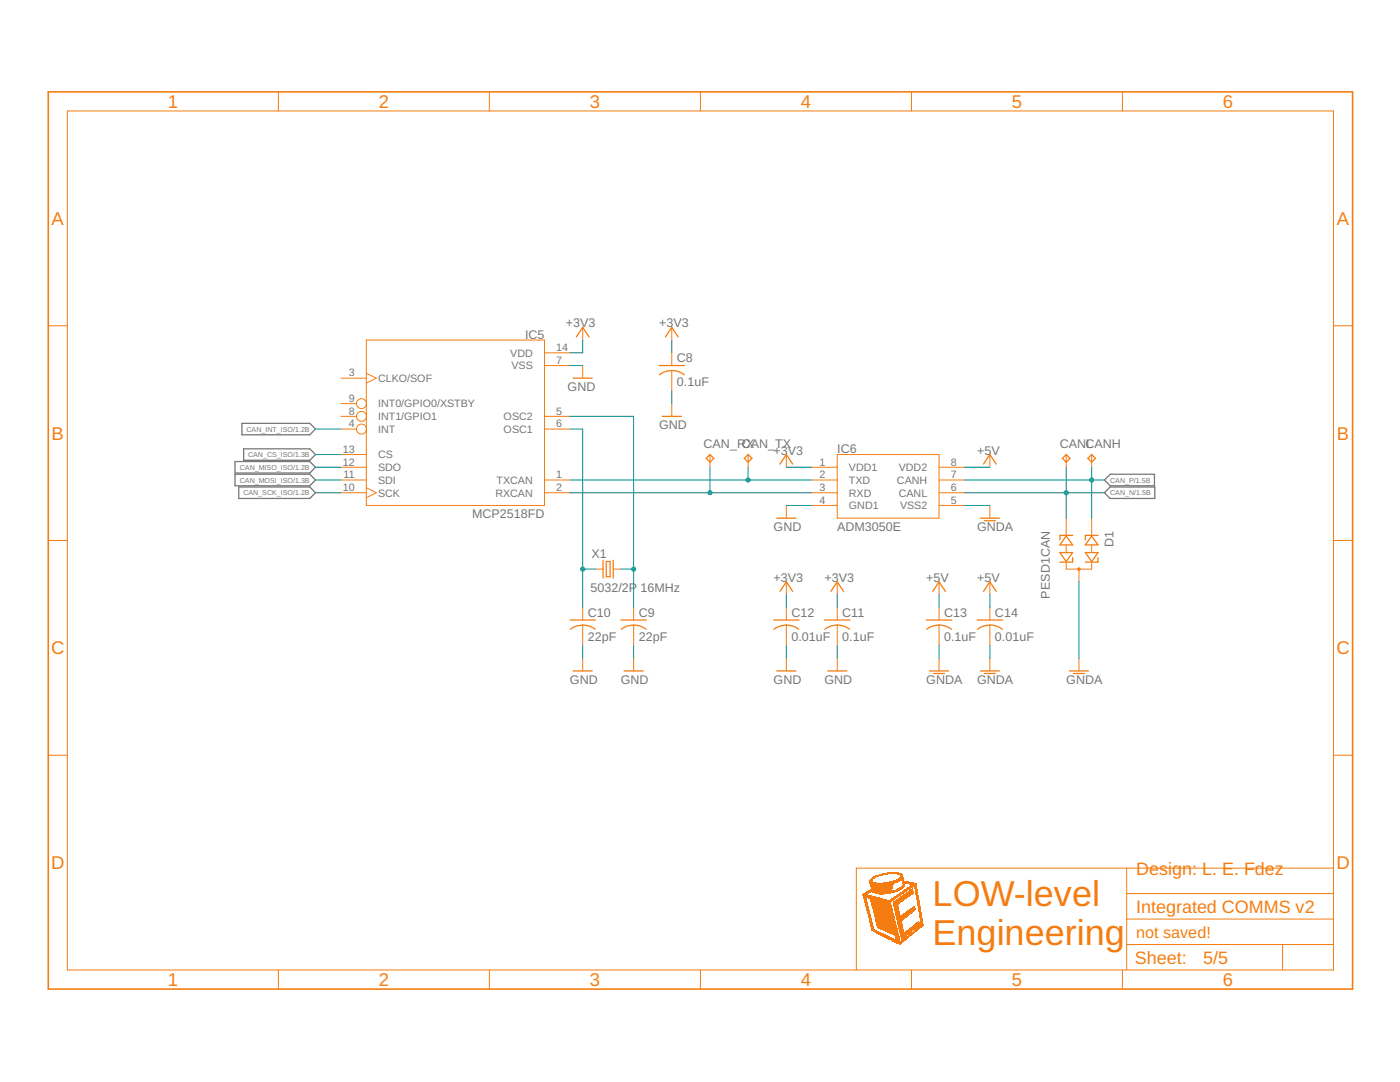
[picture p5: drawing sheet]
<svg xmlns="http://www.w3.org/2000/svg" width="279mm" height="216mm" viewBox="0 0 279 216" stroke-linecap="round" stroke-linejoin="round" font-family="sans-serif">
<defs><g id="words">
<g font-size="7.2" fill="#f57c10">
<text x="186.1" y="180.9">LOW-level</text>
<text x="186.1" y="188.5">Engineering</text>
</g>
<g font-size="3.7" fill="#f57c10">
<text x="33.5" y="21.5">1</text>
<text x="75.6" y="21.5">2</text>
<text x="117.7" y="21.5">3</text>
<text x="159.8" y="21.5">4</text>
<text x="201.9" y="21.5">5</text>
<text x="244.1" y="21.5">6</text>
<text x="10.3" y="44.9">A</text>
<text x="266.8" y="44.9">A</text>
<text x="10.3" y="87.7">B</text>
<text x="266.8" y="87.7">B</text>
<text x="10.2" y="130.6">C</text>
<text x="266.7" y="130.6">C</text>
<text x="10.2" y="173.4">D</text>
<text x="266.7" y="173.4">D</text>
<text x="33.5" y="196.7">1</text>
<text x="75.6" y="196.7">2</text>
<text x="117.7" y="196.7">3</text>
<text x="159.8" y="196.7">4</text>
<text x="201.9" y="196.7">5</text>
<text x="244.1" y="196.7">6</text>
</g>
<g font-size="3.6" fill="#f57c10">
<text x="226.8" y="174.5">Design: L. E. Fdez</text>
<text x="226.8" y="182.1">Integrated COMMS v2</text>
<text x="226.5" y="192.4">Sheet:</text>
<text x="240.1" y="192.3">5/5</text>
</g>
<text font-size="3.2" fill="#f57c10" x="226.8" y="187.2">not saved!</text>
<g font-size="2.5" fill="#757575">
<text x="112.9" y="65.3">+3V3</text>
<text x="131.5" y="65.3">+3V3</text>
<text x="104.8" y="67.6">IC5</text>
<text x="135.1" y="77.1">0.1uF</text>
<text x="135.1" y="72.3">C8</text>
<text x="113.3" y="78">GND</text>
<text x="131.5" y="85.6">GND</text>
<text x="140.4" y="89.4">CAN_RCXAN_TX</text>
<text x="211.5" y="89.4">CANCANH</text>
<text x="216.8" y="89.4">L</text>
<text x="154.4" y="90.7">+3</text>
<text x="157.2" y="90.7">V3</text>
<text x="167.1" y="90.5">IC6</text>
<text x="195" y="90.7">+5</text>
<text x="197.9" y="90.7">V</text>
<text x="94.2" y="103.4">MCP2518FD</text>
<text x="154.4" y="105.9">GND</text>
<text x="167.1" y="105.9">ADM3050E</text>
<text x="195" y="105.9">GNDA</text>
<text x="118.1" y="111.3">X1</text>
<text x="222.2" y="109.1" transform="rotate(-90 222.2 109.1)">D1</text>
<text x="117.8" y="118.1">5032/2P</text>
<text x="127.8" y="118.1">16MHz</text>
<text x="154.4" y="116.1">+3V3</text>
<text x="164.5" y="116.1">+3V3</text>
<text x="184.9" y="116.1">+5V</text>
<text x="195" y="116.1">+5V</text>
<text x="209.5" y="119.4" transform="rotate(-90 209.5 119.4)">PESD1CAN</text>
<text x="117.3" y="123.1">C10</text>
<text x="127.5" y="123.1">C9</text>
<text x="157.9" y="123.1">C12</text>
<text x="168.1" y="123.1">C11</text>
<text x="188.4" y="123.1">C13</text>
<text x="198.6" y="123.1">C14</text>
<text x="117.3" y="127.9">22pF</text>
<text x="127.5" y="127.9">22pF</text>
<text x="157.9" y="127.9">0.01uF</text>
<text x="168.1" y="127.9">0.1uF</text>
<text x="188.4" y="127.9">0.1uF</text>
<text x="198.6" y="127.9">0.01uF</text>
<text x="113.8" y="136.4">GND</text>
<text x="123.9" y="136.4">GND</text>
<text x="154.4" y="136.4">GND</text>
<text x="164.5" y="136.4">GND</text>
<text x="184.9" y="136.4">GNDA</text>
<text x="195" y="136.4">GNDA</text>
<text x="212.8" y="136.4">GNDA</text>
</g>
<g font-size="2.1" fill="#757575">
<text x="101.8" y="71.2">VDD</text>
<text x="111" y="70">14</text>
<text x="69.6" y="75.1">3</text>
<text x="75.5" y="76.2">CLKO/SOF</text>
<text x="102.1" y="73.7">VSS</text>
<text x="111" y="72.6">7</text>
<text x="69.6" y="82.7">8</text>
<text x="69.6" y="80.2">9</text>
<text x="75.5" y="83.8">INT1/GPIO1</text>
<text x="75.5" y="81.3">INT0/GPIO0/XSTBY</text>
<text x="100.5" y="83.8">OSC2</text>
<text x="111" y="82.7">5</text>
<text x="69.6" y="85.3">4</text>
<text x="75.5" y="86.4">INT</text>
<text x="100.5" y="86.4">OSC1</text>
<text x="111" y="85.3">6</text>
<text x="68.4" y="92.9">12</text>
<text x="68.4" y="90.3">13</text>
<text x="68.6" y="95.4">11</text>
<text x="75.5" y="94">SDO</text>
<text x="75.5" y="91.5">CS</text>
<text x="111" y="95.4">1</text>
<text x="163.6" y="92.9">1</text>
<text x="163.6" y="95.4">2</text>
<text x="169.4" y="94">VDD1</text>
<text x="179.4" y="94">VDD2</text>
<text x="189.7" y="95.4">7</text>
<text x="189.7" y="92.9">8</text>
<text x="68.4" y="98">10</text>
<text x="75.5" y="99.1">SCK</text>
<text x="75.5" y="96.5">SDI</text>
<text x="98.9" y="99.1">RXCAN</text>
<text x="99.1" y="96.5">TXCAN</text>
<text x="111" y="98">2</text>
<text x="163.6" y="98">3</text>
<text x="163.6" y="100.5">4</text>
<text x="169.4" y="96.5">TXD</text>
<text x="169.4" y="99.1">RXD</text>
<text x="169.4" y="101.6">GND1</text>
<text x="179" y="96.5">CANH</text>
<text x="179.4" y="99.1">CANL</text>
<text x="179.6" y="101.6">VSS2</text>
<text x="189.7" y="100.5">5</text>
<text x="189.7" y="98">6</text>
</g>
<g font-size="1.4" fill="#757575">
<text x="49.2" y="86.1">CAN_INT_ISO/1.2B</text>
<text x="47.9" y="93.8">CAN_MISO_ISO/1.2B</text>
<text x="49.5" y="91.2">CAN_CS_ISO/1.3B</text>
<text x="47.9" y="96.3">CAN_MOSI_ISO/1.3B</text>
<text x="48.6" y="98.8">CAN_SCK_ISO/1.2B</text>
<text x="221.6" y="96.3">CAN_P/1.5B</text>
<text x="221.6" y="98.8">CAN_N/1.5B</text>
</g>
</g></defs>
<path d="M46.9 94.6h14.9l1.2 1.2-1.2 1.1h-14.9zM46.9 92.1h14.9l1.2 1.1-1.2 1.2h-14.9zM47.6 97.2h14.2l1.2 1.1-1.2 1.2h-14.2zM48.3 84.5h13.5l1.2 1.1-1.2 1.2h-13.5zM48.6 89.6h13.2l1.2 1.1-1.2 1.1h-13.2zM221.6 97.2h8.9v2.3h-8.9l-1.2-1.2zM221.6 94.6h8.8v2.3h-8.8l-1.2-1.1z" fill="none" stroke="#757575" stroke-width=".25"/>
<g fill="#f57c10">
<path d="M179.5 188.4l.2 .1z" fill-rule="evenodd"/>
<path d="M179.4 188.4h.3z" fill-rule="evenodd"/>
<path d="M179.4 188.4h.4z" fill-rule="evenodd"/>
<path d="M179.3 188.3l.5 .1z" fill-rule="evenodd"/>
<path d="M179.3 188.3h.5z" fill-rule="evenodd"/>
<path d="M179.2 188.3h.7z" fill-rule="evenodd"/>
<path d="M179.1 188.2l.9 .1z" fill-rule="evenodd"/>
<path d="M179 188.2h1z" fill-rule="evenodd"/>
<path d="M178.9 188.2h1.1z" fill-rule="evenodd"/>
<path d="M178.8 188.1l1.3 .1z" fill-rule="evenodd"/>
<path d="M178.8 188.1h1.3z" fill-rule="evenodd"/>
<path d="M178.7 188l1.5 .1z" fill-rule="evenodd"/>
<path d="M178.6 188h1.6z" fill-rule="evenodd"/>
<path d="M178.6 188h1.7z" fill-rule="evenodd"/>
<path d="M178.5 187.9l1.8 .1z" fill-rule="evenodd"/>
<path d="M178.4 187.9h1.3z" fill-rule="evenodd"/>
<path d="M179.7 187.9h.7z" fill-rule="evenodd"/>
<path d="M178.3 187.8l1.3 .1z" fill-rule="evenodd"/>
<path d="M179.8 187.8l.6 .1z" fill-rule="evenodd"/>
<path d="M178.2 187.8l1.4 .1z" fill-rule="evenodd"/>
<path d="M179.9 187.8l.5 .1z" fill-rule="evenodd"/>
<path d="M178.2 187.8h1.4z" fill-rule="evenodd"/>
<path d="M179.9 187.8h.6z" fill-rule="evenodd"/>
<path d="M178.1 187.7l1.5 .1z" fill-rule="evenodd"/>
<path d="M179.9 187.7l.7 .1z" fill-rule="evenodd"/>
<path d="M178 187.7h1.6z" fill-rule="evenodd"/>
<path d="M180 187.7h.6z" fill-rule="evenodd"/>
<path d="M177.9 187.6l1.7 .1z" fill-rule="evenodd"/>
<path d="M180 187.6l.6 .1z" fill-rule="evenodd"/>
<path d="M177.9 187.6l1.7 .1z" fill-rule="evenodd"/>
<path d="M180.1 187.6l.6 .1z" fill-rule="evenodd"/>
<path d="M177.8 187.6h1.8z" fill-rule="evenodd"/>
<path d="M180.1 187.6h.6z" fill-rule="evenodd"/>
<path d="M177.7 187.5l1.9 .1z" fill-rule="evenodd"/>
<path d="M180.1 187.5l.7 .1z" fill-rule="evenodd"/>
<path d="M177.6 187.5h2z" fill-rule="evenodd"/>
<path d="M180.2 187.5h.6z" fill-rule="evenodd"/>
<path d="M177.5 187.5h1.2z" fill-rule="evenodd"/>
<path d="M178.8 187.5h.8z" fill-rule="evenodd"/>
<path d="M180.3 187.5h.5z" fill-rule="evenodd"/>
<path d="M177.5 187.4l1.1 .1z" fill-rule="evenodd"/>
<path d="M178.8 187.4l.7 .1z" fill-rule="evenodd"/>
<path d="M180.3 187.4l.6 .1z" fill-rule="evenodd"/>
<path d="M177.4 187.4h1.1z" fill-rule="evenodd"/>
<path d="M178.8 187.4h.7z" fill-rule="evenodd"/>
<path d="M179.9 187.4h.1z" fill-rule="evenodd"/>
<path d="M180.4 187.4h.6z" fill-rule="evenodd"/>
<path d="M177.3 187.3l1.2 .1z" fill-rule="evenodd"/>
<path d="M178.8 187.3l.7 .1z" fill-rule="evenodd"/>
<path d="M179.9 187.3l.2 .1z" fill-rule="evenodd"/>
<path d="M180.4 187.3l.6 .1z" fill-rule="evenodd"/>
<path d="M177.2 187.3h1.2z" fill-rule="evenodd"/>
<path d="M178.8 187.3h.7z" fill-rule="evenodd"/>
<path d="M179.9 187.3h.2z" fill-rule="evenodd"/>
<path d="M180.4 187.3h.6z" fill-rule="evenodd"/>
<path d="M177.1 187.3h1.2z" fill-rule="evenodd"/>
<path d="M178.8 187.3h.7z" fill-rule="evenodd"/>
<path d="M179.9 187.3h.3z" fill-rule="evenodd"/>
<path d="M180.5 187.3h.6z" fill-rule="evenodd"/>
<path d="M177.1 187.2l1.1 .1z" fill-rule="evenodd"/>
<path d="M178.7 187.2l.8 .1z" fill-rule="evenodd"/>
<path d="M179.9 187.2l.3 .1z" fill-rule="evenodd"/>
<path d="M180.5 187.2l.7 .1z" fill-rule="evenodd"/>
<path d="M177 187.2h1.1z" fill-rule="evenodd"/>
<path d="M178.7 187.2h.8z" fill-rule="evenodd"/>
<path d="M179.9 187.2h.4z" fill-rule="evenodd"/>
<path d="M180.6 187.2h.6z" fill-rule="evenodd"/>
<path d="M176.9 187.2h1.2z" fill-rule="evenodd"/>
<path d="M178.7 187.2h.8z" fill-rule="evenodd"/>
<path d="M179.8 187.2h.5z" fill-rule="evenodd"/>
<path d="M180.6 187.2h.6z" fill-rule="evenodd"/>
<path d="M176.8 187.1l1.2 .1z" fill-rule="evenodd"/>
<path d="M178.7 187.1l.8 .1z" fill-rule="evenodd"/>
<path d="M179.8 187.1l.6 .1z" fill-rule="evenodd"/>
<path d="M180.7 187.1l.6 .1z" fill-rule="evenodd"/>
<path d="M176.8 187.1h1.1z" fill-rule="evenodd"/>
<path d="M178.7 187.1h.8z" fill-rule="evenodd"/>
<path d="M179.9 187.1h.5z" fill-rule="evenodd"/>
<path d="M180.7 187.1h.7z" fill-rule="evenodd"/>
<path d="M176.7 187l1.1 .1z" fill-rule="evenodd"/>
<path d="M178.7 187l.8 .1z" fill-rule="evenodd"/>
<path d="M179.9 187l.5 .1z" fill-rule="evenodd"/>
<path d="M180.8 187l.6 .1z" fill-rule="evenodd"/>
<path d="M176.6 187h1.1z" fill-rule="evenodd"/>
<path d="M178.7 187h.8z" fill-rule="evenodd"/>
<path d="M179.8 187h.7z" fill-rule="evenodd"/>
<path d="M180.8 187h.6z" fill-rule="evenodd"/>
<path d="M176.5 187h1.1z" fill-rule="evenodd"/>
<path d="M178.6 187h.9z" fill-rule="evenodd"/>
<path d="M179.8 187h.8z" fill-rule="evenodd"/>
<path d="M180.9 187h.6z" fill-rule="evenodd"/>
<path d="M176.4 186.9l1.1 .1z" fill-rule="evenodd"/>
<path d="M178.6 186.9l.8 .1z" fill-rule="evenodd"/>
<path d="M179.8 186.9l.8 .1z" fill-rule="evenodd"/>
<path d="M180.9 186.9l.6 .1z" fill-rule="evenodd"/>
<path d="M176.4 186.9h1.1z" fill-rule="evenodd"/>
<path d="M178.6 186.9h.8z" fill-rule="evenodd"/>
<path d="M179.8 186.9h.8z" fill-rule="evenodd"/>
<path d="M181 186.9h.6z" fill-rule="evenodd"/>
<path d="M176.3 186.9h1.1z" fill-rule="evenodd"/>
<path d="M178.6 186.9h.8z" fill-rule="evenodd"/>
<path d="M179.8 186.9h.9z" fill-rule="evenodd"/>
<path d="M181 186.9h.6z" fill-rule="evenodd"/>
<path d="M176.2 186.8l1.1 .1z" fill-rule="evenodd"/>
<path d="M178.6 186.8l.8 .1z" fill-rule="evenodd"/>
<path d="M179.8 186.8l.9 .1z" fill-rule="evenodd"/>
<path d="M181.1 186.8l.6 .1z" fill-rule="evenodd"/>
<path d="M176.1 186.8h1.1z" fill-rule="evenodd"/>
<path d="M178.6 186.8h.8z" fill-rule="evenodd"/>
<path d="M179.8 186.8h1z" fill-rule="evenodd"/>
<path d="M181.1 186.8h.6z" fill-rule="evenodd"/>
<path d="M176.1 186.7l1 .1z" fill-rule="evenodd"/>
<path d="M178.6 186.7l.8 .1z" fill-rule="evenodd"/>
<path d="M179.8 186.7l1 .1z" fill-rule="evenodd"/>
<path d="M181.2 186.7l.6 .1z" fill-rule="evenodd"/>
<path d="M176 186.7h1.1z" fill-rule="evenodd"/>
<path d="M178.6 186.7h.8z" fill-rule="evenodd"/>
<path d="M179.8 186.7h1.1z" fill-rule="evenodd"/>
<path d="M181.2 186.7h.6z" fill-rule="evenodd"/>
<path d="M175.9 186.7h1.1z" fill-rule="evenodd"/>
<path d="M178.6 186.7h.8z" fill-rule="evenodd"/>
<path d="M179.7 186.7h1.3z" fill-rule="evenodd"/>
<path d="M181.3 186.7h.5z" fill-rule="evenodd"/>
<path d="M175.9 186.6l1 .1z" fill-rule="evenodd"/>
<path d="M178.5 186.6l.8 .1z" fill-rule="evenodd"/>
<path d="M179.7 186.6l1.3 .1z" fill-rule="evenodd"/>
<path d="M181.3 186.6l.6 .1z" fill-rule="evenodd"/>
<path d="M175.8 186.6h1z" fill-rule="evenodd"/>
<path d="M178.4 186.6h.9z" fill-rule="evenodd"/>
<path d="M179.7 186.6h1.3z" fill-rule="evenodd"/>
<path d="M181.4 186.6h.6z" fill-rule="evenodd"/>
<path d="M175.7 186.5l1 .1z" fill-rule="evenodd"/>
<path d="M178.4 186.5l.9 .1z" fill-rule="evenodd"/>
<path d="M179.7 186.5l1.3 .1z" fill-rule="evenodd"/>
<path d="M181.4 186.5l.6 .1z" fill-rule="evenodd"/>
<path d="M175.6 186.5h1.1z" fill-rule="evenodd"/>
<path d="M178.3 186.5h1z" fill-rule="evenodd"/>
<path d="M179.7 186.5h1.4z" fill-rule="evenodd"/>
<path d="M181.4 186.5h.6z" fill-rule="evenodd"/>
<path d="M175.5 186.5h1.1z" fill-rule="evenodd"/>
<path d="M178.2 186.5h1.1z" fill-rule="evenodd"/>
<path d="M179.7 186.5h1.5z" fill-rule="evenodd"/>
<path d="M181.5 186.5h.6z" fill-rule="evenodd"/>
<path d="M175.5 186.4l1 .1z" fill-rule="evenodd"/>
<path d="M178.1 186.4l1.2 .1z" fill-rule="evenodd"/>
<path d="M179.7 186.4l1.5 .1z" fill-rule="evenodd"/>
<path d="M181.5 186.4l.6 .1z" fill-rule="evenodd"/>
<path d="M175.4 186.4h1z" fill-rule="evenodd"/>
<path d="M178 186.4h1.3z" fill-rule="evenodd"/>
<path d="M179.7 186.4h1.6z" fill-rule="evenodd"/>
<path d="M181.6 186.4h.6z" fill-rule="evenodd"/>
<path d="M175.3 186.4h1z" fill-rule="evenodd"/>
<path d="M177.9 186.4h1.4z" fill-rule="evenodd"/>
<path d="M179.6 186.4h1.7z" fill-rule="evenodd"/>
<path d="M181.6 186.4h.6z" fill-rule="evenodd"/>
<path d="M175.2 186.3l1.1 .1z" fill-rule="evenodd"/>
<path d="M177.8 186.3l1.5 .1z" fill-rule="evenodd"/>
<path d="M179.7 186.3l1.7 .1z" fill-rule="evenodd"/>
<path d="M181.7 186.3l.6 .1z" fill-rule="evenodd"/>
<path d="M175.2 186.3h1z" fill-rule="evenodd"/>
<path d="M177.7 186.3h1.6z" fill-rule="evenodd"/>
<path d="M179.7 186.3h1.7z" fill-rule="evenodd"/>
<path d="M181.7 186.3h.6z" fill-rule="evenodd"/>
<path d="M175.1 186.2l1 .1z" fill-rule="evenodd"/>
<path d="M177.7 186.2l1.6 .1z" fill-rule="evenodd"/>
<path d="M179.7 186.2l1.7 .1z" fill-rule="evenodd"/>
<path d="M181.8 186.2l.6 .1z" fill-rule="evenodd"/>
<path d="M175 186.2h1z" fill-rule="evenodd"/>
<path d="M177.6 186.2h1.7z" fill-rule="evenodd"/>
<path d="M179.6 186.2h1.9z" fill-rule="evenodd"/>
<path d="M181.8 186.2h.6z" fill-rule="evenodd"/>
<path d="M174.9 186.2h1z" fill-rule="evenodd"/>
<path d="M177.5 186.2h1.7z" fill-rule="evenodd"/>
<path d="M179.6 186.2h1.9z" fill-rule="evenodd"/>
<path d="M181.9 186.2h.6z" fill-rule="evenodd"/>
<path d="M174.9 186.1l.9 .1z" fill-rule="evenodd"/>
<path d="M177.4 186.1l1.8 .1z" fill-rule="evenodd"/>
<path d="M179.6 186.1l2 .1z" fill-rule="evenodd"/>
<path d="M181.9 186.1l.6 .1z" fill-rule="evenodd"/>
<path d="M174.8 186.1h.9z" fill-rule="evenodd"/>
<path d="M177.3 186.1h1.9z" fill-rule="evenodd"/>
<path d="M179.6 186.1h.8z" fill-rule="evenodd"/>
<path d="M180.4 186.1h1.2z" fill-rule="evenodd"/>
<path d="M181.9 186.1h.7z" fill-rule="evenodd"/>
<path d="M174.7 186.1h1z" fill-rule="evenodd"/>
<path d="M177.2 186.1h2z" fill-rule="evenodd"/>
<path d="M179.6 186.1h.8z" fill-rule="evenodd"/>
<path d="M180.5 186.1h1.2z" fill-rule="evenodd"/>
<path d="M182 186.1h.6z" fill-rule="evenodd"/>
<path d="M174.6 186l1 .1z" fill-rule="evenodd"/>
</g>
<g fill="#f57c10">
<path d="M179.5 188.4l.2 .1zM179.5 188.4l.2 .1z"/>
<path d="M179.4 188.4h.3zM179.4 188.4h.3z"/>
<path d="M179.4 188.4h.4zM179.4 188.4h.4z"/>
<path d="M179.3 188.3l.5 .1zM179.3 188.3l.5 .1z"/>
<path d="M179.3 188.3h.5zM179.3 188.3h.5z"/>
<path d="M179.2 188.3h.7zM179.2 188.3h.7z"/>
<path d="M179.1 188.2l.9 .1zM179.1 188.2l.9 .1z"/>
<path d="M179 188.2h1zM179 188.2h1z"/>
<path d="M178.9 188.1l1.1 .1zM178.9 188.2h1.1z"/>
<path d="M178.8 188.1l1.3 .1zM178.8 188.1l1.3 .1z"/>
<path d="M178.8 188.1h1.3zM178.8 188.1h1.3z"/>
<path d="M178.7 188l1.5 .1zM178.7 188l1.5 .1z"/>
<path d="M178.6 188h1.6zM178.6 188h1.6z"/>
<path d="M178.6 188h1.7zM178.6 188h1.7z"/>
<path d="M178.5 187.9l1.8 .1zM178.5 187.9l1.8 .1z"/>
<path d="M178.4 187.9h1.3zM178.4 187.9h1.3z"/>
<path d="M179.7 187.9h.7zM179.7 187.9h.7z"/>
<path d="M178.3 187.8l1.3 .1zM178.3 187.8l1.3 .1z"/>
<path d="M179.8 187.8l.6 .1zM179.8 187.8l.6 .1z"/>
<path d="M178.2 187.8l1.4 .1zM178.2 187.8l1.4 .1z"/>
<path d="M179.9 187.8l.5 .1zM179.9 187.8l.5 .1z"/>
<path d="M178.2 187.8h1.4zM178.2 187.8h1.4z"/>
<path d="M179.9 187.8h.6zM179.9 187.8h.6z"/>
<path d="M178.1 187.7l1.5 .1zM178.1 187.7l1.5 .1z"/>
<path d="M179.9 187.7l.7 .1zM179.9 187.7l.7 .1z"/>
<path d="M178 187.7h1.6zM178 187.7h1.6z"/>
<path d="M180 187.7h.6zM180 187.7h.6z"/>
<path d="M177.9 187.6l1.7 .1zM177.9 187.6l1.7 .1z"/>
<path d="M180 187.6l.6 .1zM180 187.6l.6 .1z"/>
<path d="M177.9 187.6l1.7 .1zM177.9 187.6l1.7 .1z"/>
<path d="M180.1 187.6l.6 .1zM180.1 187.6l.6 .1z"/>
<path d="M177.8 187.6h1.8zM177.8 187.6h1.8z"/>
<path d="M180.1 187.6h.6zM180.1 187.6h.6z"/>
<path d="M177.7 187.5l1.9 .1zM177.7 187.5l1.9 .1z"/>
<path d="M180.1 187.5l.7 .1zM180.1 187.5l.7 .1z"/>
<path d="M177.6 187.5h2zM177.6 187.5h2z"/>
<path d="M180.2 187.5h.6zM180.2 187.5h.6z"/>
<path d="M177.5 187.5h1.2zM177.5 187.5h1.2z"/>
<path d="M178.8 187.5h.8zM178.8 187.5h.8z"/>
<path d="M180.3 187.5h.5zM180.3 187.5h.5z"/>
<path d="M177.5 187.4l1.1 .1zM177.5 187.4l1.1 .1z"/>
<path d="M178.8 187.4l.7 .1zM178.8 187.4l.7 .1z"/>
<path d="M180.3 187.4l.6 .1zM180.3 187.4l.6 .1z"/>
<path d="M177.4 187.4h1.1zM177.4 187.4h1.1z"/>
<path d="M178.8 187.4h.7zM178.8 187.4h.7z"/>
<path d="M179.9 187.4h.1zM179.9 187.4h.1z"/>
<path d="M180.4 187.4h.6zM180.4 187.4h.6z"/>
<path d="M177.3 187.3l1.2 .1zM177.3 187.3l1.2 .1z"/>
<path d="M178.8 187.3l.7 .1zM178.8 187.3l.7 .1z"/>
<path d="M179.9 187.3l.2 .1zM179.9 187.3l.2 .1z"/>
<path d="M180.4 187.3l.6 .1zM180.4 187.3l.6 .1z"/>
<path d="M177.2 187.3h1.2zM177.2 187.3h1.2z"/>
<path d="M178.8 187.3h.7zM178.8 187.3h.7z"/>
<path d="M179.9 187.3h.2zM179.9 187.3h.2z"/>
<path d="M180.4 187.3h.6zM180.4 187.3h.6z"/>
<path d="M177.1 187.3h1.2zM177.1 187.3h1.2z"/>
<path d="M178.8 187.3h.7zM178.8 187.3h.7z"/>
<path d="M179.9 187.3h.3zM179.9 187.3h.3z"/>
<path d="M180.5 187.3h.6zM180.5 187.3h.6z"/>
<path d="M177.1 187.2l1.1 .1zM177.1 187.2l1.1 .1z"/>
<path d="M178.7 187.2l.8 .1zM178.7 187.2l.8 .1z"/>
<path d="M179.9 187.2l.3 .1zM179.9 187.2l.3 .1z"/>
<path d="M180.5 187.2l.7 .1zM180.5 187.2l.7 .1z"/>
<path d="M177 187.2h1.1zM177 187.2h1.1z"/>
<path d="M178.7 187.2h.8zM178.7 187.2h.8z"/>
<path d="M179.9 187.2h.4zM179.9 187.2h.4z"/>
<path d="M180.6 187.2h.6zM180.6 187.2h.6z"/>
<path d="M176.9 187.2h1.2zM176.9 187.2h1.2z"/>
<path d="M178.7 187.2h.8zM178.7 187.2h.8z"/>
<path d="M179.8 187.2h.5zM179.8 187.2h.5z"/>
<path d="M180.6 187.2h.6zM180.6 187.2h.6z"/>
<path d="M176.8 187.1l1.2 .1zM176.8 187.1l1.2 .1z"/>
<path d="M178.7 187.1l.8 .1zM178.7 187.1l.8 .1z"/>
<path d="M179.8 187.1l.6 .1zM179.8 187.1l.6 .1z"/>
<path d="M180.7 187.1l.6 .1zM180.7 187.1l.6 .1z"/>
<path d="M176.8 187.1h1.1zM176.8 187.1h1.1z"/>
<path d="M178.7 187.1h.8zM178.7 187.1h.8z"/>
<path d="M179.9 187.1h.5zM179.9 187.1h.5z"/>
<path d="M180.7 187.1h.7zM180.7 187.1h.7z"/>
<path d="M176.7 187l1.1 .1zM176.7 187l1.1 .1z"/>
<path d="M178.7 187l.8 .1zM178.7 187l.8 .1z"/>
<path d="M179.9 187l.5 .1zM179.9 187l.5 .1z"/>
<path d="M180.8 187l.6 .1zM180.8 187l.6 .1z"/>
<path d="M176.6 187h1.1zM176.6 187h1.1z"/>
<path d="M178.7 187h.8zM178.7 187h.8z"/>
<path d="M179.8 187h.7zM179.8 187h.7z"/>
<path d="M180.8 187h.6zM180.8 187h.6z"/>
<path d="M176.5 187h1.1zM176.5 187h1.1z"/>
<path d="M178.6 187h.9zM178.6 187h.9z"/>
<path d="M179.8 187h.8zM179.8 187h.8z"/>
<path d="M180.9 187h.6zM180.9 187h.6z"/>
<path d="M176.4 186.9l1.1 .1zM176.4 186.9l1.1 .1z"/>
<path d="M178.6 186.9l.8 .1zM178.6 186.9l.8 .1z"/>
<path d="M179.8 186.9l.8 .1zM179.8 186.9l.8 .1z"/>
<path d="M180.9 186.9l.6 .1zM180.9 186.9l.6 .1z"/>
<path d="M176.4 186.9h1.1zM176.4 186.9h1.1z"/>
<path d="M178.6 186.9h.8zM178.6 186.9h.8z"/>
<path d="M179.8 186.9h.8zM179.8 186.9h.8z"/>
<path d="M181 186.9h.6zM181 186.9h.6z"/>
<path d="M176.3 186.9h1.1zM176.3 186.9h1.1z"/>
<path d="M178.6 186.9h.8zM178.6 186.9h.8z"/>
<path d="M179.8 186.9h.9zM179.8 186.9h.9z"/>
<path d="M181 186.9h.6zM181 186.9h.6z"/>
<path d="M176.2 186.8l1.1 .1zM176.2 186.8l1.1 .1z"/>
<path d="M178.6 186.8l.8 .1zM178.6 186.8l.8 .1z"/>
<path d="M179.8 186.8l.9 .1zM179.8 186.8l.9 .1z"/>
<path d="M181.1 186.8l.6 .1zM181.1 186.8l.6 .1z"/>
<path d="M176.1 186.8h1.2zM176.1 186.8h1.1z"/>
<path d="M178.6 186.8h.8zM178.6 186.8h.8z"/>
<path d="M179.8 186.8h1zM179.8 186.8h1z"/>
<path d="M181.1 186.8h.6zM181.1 186.8h.6z"/>
<path d="M176.1 186.7l1 .1zM176.1 186.7l1 .1z"/>
<path d="M178.6 186.7l.8 .1zM178.6 186.7l.8 .1z"/>
<path d="M179.8 186.7l1 .1zM179.8 186.7l1 .1z"/>
<path d="M181.2 186.7l.6 .1zM181.2 186.7l.6 .1z"/>
<path d="M176 186.7h1.1zM176 186.7h1.1z"/>
<path d="M178.6 186.7h.8zM178.6 186.7h.8z"/>
<path d="M179.8 186.7h1.1zM179.8 186.7h1.1z"/>
<path d="M181.2 186.7h.6zM181.2 186.7h.6z"/>
<path d="M175.9 186.7h1.1zM175.9 186.7h1.1z"/>
<path d="M178.6 186.7h.8zM178.6 186.7h.8z"/>
<path d="M179.7 186.7h1.3zM179.7 186.7h1.3z"/>
<path d="M181.2 186.7h.6zM181.3 186.7h.5z"/>
<path d="M175.9 186.6l1 .1zM175.9 186.6l1 .1z"/>
<path d="M178.5 186.6l.8 .1zM178.5 186.6l.8 .1z"/>
<path d="M179.7 186.6l1.3 .1zM179.7 186.6l1.3 .1z"/>
<path d="M181.3 186.6l.6 .1zM181.3 186.6l.6 .1z"/>
<path d="M175.8 186.6h1zM175.8 186.6h1z"/>
<path d="M178.4 186.6h.9zM178.4 186.6h.9z"/>
<path d="M179.7 186.6h1.3zM179.7 186.6h1.3z"/>
<path d="M181.4 186.6h.6zM181.4 186.6h.6z"/>
<path d="M175.7 186.5l1 .1zM175.7 186.5l1 .1z"/>
<path d="M178.3 186.5l1 .1zM178.4 186.5l.9 .1z"/>
<path d="M179.7 186.5l1.3 .1zM179.7 186.5l1.3 .1z"/>
<path d="M181.4 186.5l.6 .1zM181.4 186.5l.6 .1z"/>
<path d="M175.6 186.5h1.1zM175.6 186.5h1.1z"/>
<path d="M178.3 186.5h1zM178.3 186.5h1z"/>
<path d="M179.7 186.5h1.4zM179.7 186.5h1.4z"/>
<path d="M181.4 186.5h.6zM181.4 186.5h.6z"/>
<path d="M175.5 186.5h1.1zM175.5 186.5h1.1z"/>
<path d="M178.2 186.5h1.1zM178.2 186.5h1.1z"/>
<path d="M179.7 186.5h1.5zM179.7 186.5h1.5z"/>
<path d="M181.5 186.5h.6zM181.5 186.5h.6z"/>
<path d="M175.5 186.4l1 .1zM175.5 186.4l1 .1z"/>
<path d="M178.1 186.4l1.2 .1zM178.1 186.4l1.2 .1z"/>
<path d="M179.7 186.4l1.5 .1zM179.7 186.4l1.5 .1z"/>
<path d="M181.5 186.4l.6 .1zM181.5 186.4l.6 .1z"/>
<path d="M175.4 186.4h1zM175.4 186.4h1z"/>
<path d="M178 186.4h1.3zM178 186.4h1.3z"/>
<path d="M179.7 186.4h1.6zM179.7 186.4h1.6z"/>
<path d="M181.6 186.4h.6zM181.6 186.4h.6z"/>
<path d="M175.3 186.4h1zM175.3 186.4h1z"/>
<path d="M177.9 186.4h1.4zM177.9 186.4h1.4z"/>
<path d="M179.6 186.4h1.7zM179.6 186.4h1.7z"/>
<path d="M181.6 186.4h.6zM181.6 186.4h.6z"/>
<path d="M175.2 186.3l1.1 .1zM175.2 186.3l1.1 .1z"/>
<path d="M177.8 186.3l1.5 .1zM177.8 186.3l1.5 .1z"/>
<path d="M179.7 186.3l1.7 .1zM179.7 186.3l1.7 .1z"/>
<path d="M181.7 186.3l.6 .1zM181.7 186.3l.6 .1z"/>
<path d="M175.2 186.3h1zM175.2 186.3h1z"/>
<path d="M177.7 186.3h1.6zM177.7 186.3h1.6z"/>
<path d="M179.7 186.3h1.7zM179.7 186.3h1.7z"/>
<path d="M181.7 186.3h.6zM181.7 186.3h.6z"/>
<path d="M175.1 186.2l1 .1zM175.1 186.2l1 .1z"/>
<path d="M177.7 186.2l1.6 .1zM177.7 186.2l1.6 .1z"/>
<path d="M179.7 186.2l1.7 .1zM179.7 186.2l1.7 .1z"/>
<path d="M181.8 186.2l.6 .1zM181.8 186.2l.6 .1z"/>
<path d="M175 186.2h1zM175 186.2h1z"/>
<path d="M177.6 186.2h1.7zM177.6 186.2h1.7z"/>
<path d="M179.6 186.2h1.9zM179.6 186.2h1.9z"/>
<path d="M181.8 186.2h.6zM181.8 186.2h.6z"/>
<path d="M174.9 186.2h1zM174.9 186.2h1z"/>
<path d="M177.5 186.2h1.7zM177.5 186.2h1.7z"/>
<path d="M179.6 186.2h1.9zM179.6 186.2h1.9z"/>
<path d="M181.9 186.2h.6zM181.9 186.2h.6z"/>
<path d="M174.9 186.1l.9 .1zM174.9 186.1l.9 .1z"/>
<path d="M177.4 186.1l1.8 .1zM177.4 186.1l1.8 .1z"/>
<path d="M179.6 186.1l2 .1zM179.6 186.1l2 .1z"/>
<path d="M181.9 186.1l.6 .1zM181.9 186.1l.6 .1z"/>
<path d="M174.8 186.1h.9zM174.8 186.1h.9z"/>
<path d="M177.3 186.1h1.9zM177.3 186.1h1.9z"/>
<path d="M179.6 186.1h.8zM179.6 186.1h.8z"/>
<path d="M180.4 186.1h1.2zM180.4 186.1h1.2z"/>
<path d="M181.9 186.1h.7zM181.9 186.1h.7z"/>
<path d="M174.7 186.1h1zM174.7 186.1h1z"/>
<path d="M177.2 186.1h2zM177.2 186.1h2z"/>
<path d="M179.6 186.1h.8zM179.6 186.1h.8z"/>
<path d="M180.5 186.1h1.2zM180.5 186.1h1.2z"/>
<path d="M182 186.1h.6zM182 186.1h.6z"/>
<path d="M174.6 186l1 .1zM174.6 186l1 .1z"/>
</g>
<path d="M177.2 186h2" fill="none" stroke="#f57c10" stroke-width=".2"/>
<g fill="#f57c10">
<path d="M177.2 186l2 .1zM177.2 186l2 .1z"/>
<path d="M179.6 186l.8 .1zM179.6 186l.8 .1z"/>
<path d="M180.6 186l1.1 .1zM180.6 186l1.1 .1z"/>
<path d="M182.1 186l.5 .1zM182.1 186l.5 .1z"/>
<path d="M174.6 186h.9zM174.6 186h.9z"/>
</g>
<g fill="#f57c10">
<path d="M179.6 186l.8 .1z" fill-rule="evenodd"/>
<path d="M180.6 186l1.1 .1z" fill-rule="evenodd"/>
<path d="M182.1 186l.5 .1z" fill-rule="evenodd"/>
<path d="M174.6 186h.9z" fill-rule="evenodd"/>
</g>
<path d="M177.1 186h2.1" fill="none" stroke="#f57c10" stroke-width=".2"/>
<g fill="#f57c10">
<path d="M177.1 186h2.1zM177.1 186h2.1z"/>
<path d="M179.6 186h.8zM179.6 186h.8z"/>
<path d="M180.6 186h1.2zM180.6 186h1.2z"/>
<path d="M182.1 186h.6zM182.1 186h.6z"/>
<path d="M174.5 185.9l1 .1zM174.5 185.9l1 .1z"/>
</g>
<g fill="#f57c10">
<path d="M179.6 186h.8z" fill-rule="evenodd"/>
<path d="M180.6 186h1.2z" fill-rule="evenodd"/>
<path d="M182.1 186h.6z" fill-rule="evenodd"/>
<path d="M174.5 185.9l1 .1z" fill-rule="evenodd"/>
</g>
<path d="M177 185.9h2.2" fill="none" stroke="#f57c10" stroke-width=".2"/>
<g fill="#f57c10">
<path d="M177 185.9l2.2 .1zM177 185.9l2.2 .1z"/>
<path d="M179.6 185.9l.8 .1zM179.6 185.9l.8 .1z"/>
<path d="M180.7 185.9l1.1 .1zM180.7 185.9l1.1 .1z"/>
<path d="M182.1 185.9l.6 .1zM182.1 185.9l.6 .1z"/>
<path d="M174.4 185.9h.9zM174.4 185.9h.9z"/>
</g>
<g fill="#f57c10">
<path d="M179.6 185.9l.8 .1z" fill-rule="evenodd"/>
<path d="M180.7 185.9l1.1 .1z" fill-rule="evenodd"/>
<path d="M182.1 185.9l.6 .1z" fill-rule="evenodd"/>
<path d="M174.4 185.9h.9z" fill-rule="evenodd"/>
</g>
<path d="M176.9 185.9h2.3" fill="none" stroke="#f57c10" stroke-width=".2"/>
<g fill="#f57c10">
<path d="M176.9 185.9h2.3zM176.9 185.9h2.3z"/>
<path d="M179.6 185.9h.8zM179.6 185.9h.8z"/>
<path d="M180.7 185.9h1.2zM180.7 185.9h1.2z"/>
<path d="M182.2 185.9h.6zM182.2 185.9h.6z"/>
<path d="M174.3 185.9h1zM174.3 185.9h1z"/>
</g>
<g fill="#f57c10">
<path d="M179.6 185.9h.8z" fill-rule="evenodd"/>
<path d="M180.7 185.9h1.2z" fill-rule="evenodd"/>
<path d="M182.2 185.9h.6z" fill-rule="evenodd"/>
<path d="M174.3 185.9h1z" fill-rule="evenodd"/>
</g>
<path d="M176.8 185.9h2.4" fill="none" stroke="#f57c10" stroke-width=".2"/>
<g fill="#f57c10">
<path d="M176.8 185.9h2.4zM176.8 185.9h2.4z"/>
<path d="M179.5 185.9h.9zM179.5 185.9h.9z"/>
<path d="M180.7 185.9h1.2zM180.7 185.9h1.2z"/>
<path d="M182.2 185.9h.6zM182.2 185.9h.6z"/>
<path d="M174.2 185.8l1 .1zM174.2 185.8l1 .1z"/>
</g>
<g fill="#f57c10">
<path d="M179.5 185.9h.9z" fill-rule="evenodd"/>
<path d="M180.7 185.9h1.2z" fill-rule="evenodd"/>
<path d="M182.2 185.9h.6z" fill-rule="evenodd"/>
<path d="M174.2 185.8l1 .1z" fill-rule="evenodd"/>
</g>
<path d="M176.7 185.8h2.5" fill="none" stroke="#f57c10" stroke-width=".2"/>
<g fill="#f57c10">
<path d="M176.7 185.8l2.5 .1zM176.7 185.8l2.5 .1z"/>
<path d="M179.5 185.8l.8 .1zM179.5 185.8l.8 .1z"/>
<path d="M180.8 185.8l1.2 .1zM180.8 185.8l1.2 .1z"/>
<path d="M182.3 185.8l.6 .1zM182.3 185.8l.6 .1z"/>
<path d="M174.2 185.8h.9zM174.2 185.8h.9z"/>
</g>
<g fill="#f57c10">
<path d="M179.5 185.8l.8 .1z" fill-rule="evenodd"/>
<path d="M180.8 185.8l1.2 .1z" fill-rule="evenodd"/>
<path d="M182.3 185.8l.6 .1z" fill-rule="evenodd"/>
<path d="M174.2 185.8h.9z" fill-rule="evenodd"/>
</g>
<path d="M176.6 185.8h2.5" fill="none" stroke="#f57c10" stroke-width=".2"/>
<g fill="#f57c10">
<path d="M176.6 185.8h2.5zM176.6 185.8h2.5z"/>
<path d="M179.5 185.8h.8zM179.5 185.8h.8z"/>
<path d="M180.9 185.8h1.1zM180.9 185.8h1.1z"/>
<path d="M182.3 185.8h.6zM182.3 185.8h.6z"/>
<path d="M174.1 185.7l.9 .1zM174.1 185.7l.9 .1z"/>
</g>
<g fill="#f57c10">
<path d="M179.5 185.8h.8z" fill-rule="evenodd"/>
<path d="M180.9 185.8h1.1z" fill-rule="evenodd"/>
<path d="M182.3 185.8h.6z" fill-rule="evenodd"/>
<path d="M174.1 185.7l.9 .1z" fill-rule="evenodd"/>
</g>
<path d="M176.6 185.8h2.6" fill="none" stroke="#f57c10" stroke-width=".2"/>
<g fill="#f57c10">
<path d="M176.6 185.7l2.6 .1zM176.6 185.7l2.6 .1z"/>
<path d="M179.5 185.7l.8 .1zM179.5 185.7l.8 .1z"/>
<path d="M180.9 185.7l1.2 .1zM180.9 185.7l1.2 .1z"/>
<path d="M182.4 185.7l.6 .1zM182.4 185.7l.6 .1z"/>
<path d="M174 185.7l.9 .1zM174 185.7l.9 .1z"/>
</g>
<g fill="#f57c10">
<path d="M179.5 185.7l.8 .1z" fill-rule="evenodd"/>
<path d="M180.9 185.7l1.2 .1z" fill-rule="evenodd"/>
<path d="M182.4 185.7l.6 .1z" fill-rule="evenodd"/>
<path d="M174 185.7l.9 .1z" fill-rule="evenodd"/>
</g>
<path d="M176.4 185.7h2.7" fill="none" stroke="#f57c10" stroke-width=".2"/>
<g fill="#f57c10">
<path d="M176.4 185.7l2.7 .1zM176.4 185.7l2.7 .1z"/>
<path d="M179.5 185.7l.8 .1zM179.5 185.7l.8 .1z"/>
<path d="M180.9 185.7l1.2 .1zM180.9 185.7l1.2 .1z"/>
<path d="M182.4 185.7l.6 .1zM182.4 185.7l.6 .1z"/>
<path d="M174 185.7h.9zM174 185.7h.9z"/>
</g>
<g fill="#f57c10">
<path d="M179.5 185.7l.8 .1z" fill-rule="evenodd"/>
<path d="M180.9 185.7l1.2 .1z" fill-rule="evenodd"/>
<path d="M182.4 185.7l.6 .1z" fill-rule="evenodd"/>
<path d="M174 185.7h.9z" fill-rule="evenodd"/>
</g>
<path d="M176.4 185.7h2.7" fill="none" stroke="#f57c10" stroke-width=".2"/>
<g fill="#f57c10">
<path d="M176.4 185.7h2.7zM176.4 185.7h2.7z"/>
<path d="M179.5 185.7h.8zM179.5 185.7h.8z"/>
<path d="M181 185.7h1.2zM181 185.7h1.2z"/>
<path d="M182.5 185.7h.6zM182.5 185.7h.6z"/>
<path d="M174 185.6l.8 .1zM174 185.6l.8 .1z"/>
</g>
<g fill="#f57c10">
<path d="M179.5 185.7h.8z" fill-rule="evenodd"/>
<path d="M181 185.7h1.2z" fill-rule="evenodd"/>
<path d="M182.5 185.7h.6z" fill-rule="evenodd"/>
<path d="M174 185.6l.8 .1z" fill-rule="evenodd"/>
</g>
<path d="M176.3 185.7h2.8" fill="none" stroke="#f57c10" stroke-width=".2"/>
<g fill="#f57c10">
<path d="M176.3 185.6l2.8 .1zM176.3 185.6l2.8 .1z"/>
<path d="M179.5 185.6l.8 .1zM179.5 185.6l.8 .1z"/>
<path d="M181.1 185.6l1.1 .1zM181.1 185.6l1.1 .1z"/>
<path d="M182.5 185.6l.6 .1zM182.5 185.6l.6 .1z"/>
<path d="M174 185.6h.7zM174 185.6h.7z"/>
</g>
<g fill="#f57c10">
<path d="M179.5 185.6l.8 .1z" fill-rule="evenodd"/>
<path d="M181.1 185.6l1.1 .1z" fill-rule="evenodd"/>
<path d="M182.5 185.6l.6 .1z" fill-rule="evenodd"/>
<path d="M174 185.6h.7z" fill-rule="evenodd"/>
</g>
<path d="M176.2 185.6h2.9" fill="none" stroke="#f57c10" stroke-width=".2"/>
<g fill="#f57c10">
<path d="M176.2 185.6h2.9zM176.2 185.6h2.9z"/>
<path d="M179.5 185.6h.8zM179.5 185.6h.8z"/>
<path d="M181.1 185.6h1.2zM181.1 185.6h1.2z"/>
<path d="M182.5 185.6h.7zM182.5 185.6h.7z"/>
<path d="M174 185.5l.6 .1zM174 185.5l.6 .1z"/>
</g>
<g fill="#f57c10">
<path d="M179.5 185.6h.8z" fill-rule="evenodd"/>
<path d="M181.1 185.6h1.2z" fill-rule="evenodd"/>
<path d="M182.5 185.6h.7z" fill-rule="evenodd"/>
<path d="M174 185.5l.6 .1z" fill-rule="evenodd"/>
</g>
<path d="M176.1 185.6h3" fill="none" stroke="#f57c10" stroke-width=".2"/>
<g fill="#f57c10">
<path d="M176.1 185.5l3 .1zM176.1 185.5l3 .1z"/>
<path d="M179.5 185.5l.8 .1zM179.5 185.5l.8 .1z"/>
<path d="M181.1 185.5l1.2 .1zM181.1 185.5l1.2 .1z"/>
<path d="M182.6 185.5l.6 .1zM182.6 185.5l.6 .1z"/>
<path d="M174 185.5l.5 .1zM174 185.5l.5 .1z"/>
</g>
<g fill="#f57c10">
<path d="M179.5 185.5l.8 .1z" fill-rule="evenodd"/>
<path d="M181.1 185.5l1.2 .1z" fill-rule="evenodd"/>
<path d="M182.6 185.5l.6 .1z" fill-rule="evenodd"/>
<path d="M174 185.5l.5 .1z" fill-rule="evenodd"/>
</g>
<path d="M176 185.5h3.1" fill="none" stroke="#f57c10" stroke-width=".2"/>
<g fill="#f57c10">
<path d="M176 185.5l3.1 .1zM176 185.5l3.1 .1z"/>
<path d="M179.5 185.5l.8 .1zM179.5 185.5l.8 .1z"/>
<path d="M181.2 185.5l1.2 .1zM181.2 185.5l1.2 .1z"/>
<path d="M182.7 185.5l.6 .1zM182.7 185.5l.6 .1z"/>
<path d="M173.9 185.5h.6zM173.9 185.5h.6z"/>
</g>
<g fill="#f57c10">
<path d="M179.5 185.5l.8 .1z" fill-rule="evenodd"/>
<path d="M181.2 185.5l1.2 .1z" fill-rule="evenodd"/>
<path d="M182.7 185.5l.6 .1z" fill-rule="evenodd"/>
<path d="M173.9 185.5h.6z" fill-rule="evenodd"/>
</g>
<path d="M176 185.5h3.1" fill="none" stroke="#f57c10" stroke-width=".2"/>
<g fill="#f57c10">
<path d="M176 185.5h3.1zM176 185.5h3.1z"/>
<path d="M179.5 185.5h.8zM179.5 185.5h.8z"/>
<path d="M181.2 185.5h1.2zM181.3 185.5h1.1z"/>
<path d="M182.7 185.5h.6zM182.7 185.5h.6z"/>
<path d="M173.9 185.4l.5 .1zM173.9 185.4l.5 .1z"/>
</g>
<g fill="#f57c10">
<path d="M179.5 185.5h.8z" fill-rule="evenodd"/>
<path d="M181.3 185.5h1.1z" fill-rule="evenodd"/>
<path d="M182.7 185.5h.6z" fill-rule="evenodd"/>
<path d="M173.9 185.4l.5 .1z" fill-rule="evenodd"/>
</g>
<path d="M175.9 185.5h3.2" fill="none" stroke="#f57c10" stroke-width=".2"/>
<g fill="#f57c10">
<path d="M175.9 185.4l3.2 .1zM175.9 185.4l3.2 .1z"/>
<path d="M179.5 185.4l.8 .1zM179.5 185.4l.8 .1z"/>
<path d="M181.3 185.4l1.1 .1zM181.3 185.4l1.1 .1z"/>
<path d="M182.7 185.4l.6 .1zM182.7 185.4l.6 .1z"/>
<path d="M173.9 185.4h.5zM173.9 185.4h.5z"/>
</g>
<g fill="#f57c10">
<path d="M179.5 185.4l.8 .1z" fill-rule="evenodd"/>
<path d="M181.3 185.4l1.1 .1z" fill-rule="evenodd"/>
<path d="M182.7 185.4l.6 .1z" fill-rule="evenodd"/>
<path d="M173.9 185.4h.5z" fill-rule="evenodd"/>
</g>
<path d="M175.8 185.4h3.3" fill="none" stroke="#f57c10" stroke-width=".2"/>
<g fill="#f57c10">
<path d="M175.8 185.4h3.3zM175.8 185.4h3.3z"/>
<path d="M179.4 185.4h.9zM179.4 185.4h.9z"/>
<path d="M181.3 185.4h1.2zM181.3 185.4h1.2z"/>
<path d="M182.8 185.4h.6zM182.8 185.4h.6z"/>
<path d="M173.9 185.4h.5zM173.9 185.4h.5z"/>
</g>
<g fill="#f57c10">
<path d="M179.4 185.4h.9z" fill-rule="evenodd"/>
<path d="M181.3 185.4h1.2z" fill-rule="evenodd"/>
<path d="M182.8 185.4h.6z" fill-rule="evenodd"/>
<path d="M173.9 185.4h.5z" fill-rule="evenodd"/>
</g>
<path d="M175.7 185.4h3.3" fill="none" stroke="#f57c10" stroke-width=".2"/>
<g fill="#f57c10">
<path d="M175.7 185.4h3.3zM175.7 185.4h3.3z"/>
<path d="M179.4 185.4h.9zM179.4 185.4h.9z"/>
<path d="M181.4 185.4h1.1zM181.4 185.4h1.1z"/>
<path d="M182.9 185.4h.6zM182.9 185.4h.6z"/>
<path d="M173.9 185.3l.5 .1zM173.9 185.3l.5 .1z"/>
</g>
<g fill="#f57c10">
<path d="M179.4 185.4h.9z" fill-rule="evenodd"/>
<path d="M181.4 185.4h1.1z" fill-rule="evenodd"/>
<path d="M182.9 185.4h.6z" fill-rule="evenodd"/>
<path d="M173.9 185.3l.5 .1z" fill-rule="evenodd"/>
</g>
<path d="M175.6 185.4h3.4" fill="none" stroke="#f57c10" stroke-width=".2"/>
<g fill="#f57c10">
<path d="M175.6 185.3l3.4 .1zM175.6 185.3l3.4 .1z"/>
<path d="M179.4 185.3l.8 .1zM179.4 185.3l.8 .1z"/>
<path d="M181.4 185.3l1.2 .1zM181.4 185.3l1.2 .1z"/>
<path d="M182.9 185.3l.6 .1zM182.9 185.3l.6 .1z"/>
<path d="M173.9 185.3h.5zM173.9 185.3h.5z"/>
</g>
<g fill="#f57c10">
<path d="M179.4 185.3l.8 .1z" fill-rule="evenodd"/>
<path d="M181.4 185.3l1.2 .1z" fill-rule="evenodd"/>
<path d="M182.9 185.3l.6 .1z" fill-rule="evenodd"/>
<path d="M173.9 185.3h.5z" fill-rule="evenodd"/>
</g>
<path d="M175.5 185.3h3.5" fill="none" stroke="#f57c10" stroke-width=".2"/>
<g fill="#f57c10">
<path d="M175.5 185.3h3.5zM175.5 185.3h3.5z"/>
<path d="M179.4 185.3h.8zM179.4 185.3h.8z"/>
<path d="M181.5 185.3h1.1zM181.5 185.3h1.1z"/>
<path d="M182.9 185.3h.6zM182.9 185.3h.6z"/>
<path d="M173.9 185.2l.5 .1zM173.9 185.3h.5z"/>
</g>
<g fill="#f57c10">
<path d="M179.4 185.3h.8z" fill-rule="evenodd"/>
<path d="M181.5 185.3h1.1z" fill-rule="evenodd"/>
<path d="M182.9 185.3h.6z" fill-rule="evenodd"/>
<path d="M173.9 185.3h.5z" fill-rule="evenodd"/>
</g>
<path d="M175.5 185.3h3.5" fill="none" stroke="#f57c10" stroke-width=".2"/>
<g fill="#f57c10">
<path d="M175.4 185.2l3.6 .1zM175.5 185.3h3.5z"/>
<path d="M179.4 185.2l.8 .1zM179.4 185.3h.8z"/>
<path d="M181.5 185.2l1.2 .1zM181.5 185.3h1.2z"/>
<path d="M183 185.2l.6 .1zM183 185.3h.6z"/>
<path d="M173.8 185.2l.6 .1zM173.8 185.2l.6 .1z"/>
</g>
<g fill="#f57c10">
<path d="M179.4 185.3h.8z" fill-rule="evenodd"/>
<path d="M181.5 185.3h1.2z" fill-rule="evenodd"/>
<path d="M183 185.3h.6z" fill-rule="evenodd"/>
<path d="M173.8 185.2l.6 .1z" fill-rule="evenodd"/>
</g>
<path d="M175.4 185.2h3.6" fill="none" stroke="#f57c10" stroke-width=".2"/>
<g fill="#f57c10">
<path d="M175.4 185.2l3.6 .1zM175.4 185.2l3.6 .1z"/>
<path d="M179.4 185.2l.8 .1zM179.4 185.2l.8 .1z"/>
<path d="M181.6 185.2l1.1 .1zM181.6 185.2l1.1 .1z"/>
<path d="M183 185.2l.6 .1zM183 185.2l.6 .1z"/>
<path d="M173.8 185.2h.6zM173.8 185.2h.6z"/>
</g>
<g fill="#f57c10">
<path d="M179.4 185.2l.8 .1z" fill-rule="evenodd"/>
<path d="M181.6 185.2l1.1 .1z" fill-rule="evenodd"/>
<path d="M183 185.2l.6 .1z" fill-rule="evenodd"/>
<path d="M173.8 185.2h.6z" fill-rule="evenodd"/>
</g>
<path d="M175.3 185.2h3.7" fill="none" stroke="#f57c10" stroke-width=".2"/>
<g fill="#f57c10">
<path d="M175.3 185.2h3.7zM175.3 185.2h3.7z"/>
<path d="M179.4 185.2h.8zM179.4 185.2h.8z"/>
<path d="M181.6 185.2h1.2zM181.6 185.2h1.2z"/>
<path d="M183.1 185.2h.6zM183.1 185.2h.6z"/>
<path d="M173.8 185.1l.6 .1zM173.8 185.1l.5 .1z"/>
</g>
<g fill="#f57c10">
<path d="M179.4 185.2h.8z" fill-rule="evenodd"/>
<path d="M181.6 185.2h1.2z" fill-rule="evenodd"/>
<path d="M183.1 185.2h.6z" fill-rule="evenodd"/>
<path d="M173.8 185.1l.5 .1z" fill-rule="evenodd"/>
</g>
<path d="M175.2 185.2h3.8" fill="none" stroke="#f57c10" stroke-width=".2"/>
<g fill="#f57c10">
<path d="M175.2 185.1l3.8 .1zM175.2 185.1l3.8 .1z"/>
<path d="M179.4 185.1l.8 .1zM179.4 185.1l.8 .1z"/>
<path d="M181.7 185.1l1.1 .1zM181.7 185.1l1.1 .1z"/>
<path d="M183.1 185.1l.6 .1zM183.1 185.1l.6 .1z"/>
<path d="M173.8 185.1h.6zM173.8 185.1h.5z"/>
</g>
<g fill="#f57c10">
<path d="M179.4 185.1l.8 .1z" fill-rule="evenodd"/>
<path d="M181.7 185.1l1.1 .1z" fill-rule="evenodd"/>
<path d="M183.1 185.1l.6 .1z" fill-rule="evenodd"/>
<path d="M173.8 185.1h.5z" fill-rule="evenodd"/>
</g>
<path d="M175.1 185.1h3.9" fill="none" stroke="#f57c10" stroke-width=".2"/>
<g fill="#f57c10">
<path d="M175.1 185.1h3.9zM175.1 185.1h3.9z"/>
<path d="M179.4 185.1h.8zM179.4 185.1h.8z"/>
<path d="M181.7 185.1h1.2zM181.7 185.1h1.2z"/>
<path d="M183.2 185.1h.6zM183.2 185.1h.6z"/>
<path d="M173.8 185.1h.6zM173.8 185.1h.6z"/>
</g>
<g fill="#f57c10">
<path d="M179.4 185.1h.8z" fill-rule="evenodd"/>
<path d="M181.7 185.1h1.2z" fill-rule="evenodd"/>
<path d="M183.2 185.1h.6z" fill-rule="evenodd"/>
<path d="M173.8 185.1h.6z" fill-rule="evenodd"/>
</g>
<path d="M175.1 185.1h3.9" fill="none" stroke="#f57c10" stroke-width=".2"/>
<g fill="#f57c10">
<path d="M175.1 185.1h3.9zM175.1 185.1h3.9z"/>
<path d="M179.3 185.1h.9zM179.3 185.1h.9z"/>
<path d="M181.8 185.1h1.1zM181.8 185.1h1.1z"/>
<path d="M183.2 185.1h.6zM183.2 185.1h.6z"/>
<path d="M173.8 185l.6 .1zM173.8 185l.6 .1z"/>
</g>
<g fill="#f57c10">
<path d="M179.3 185.1h.9z" fill-rule="evenodd"/>
<path d="M181.8 185.1h1.1z" fill-rule="evenodd"/>
<path d="M183.2 185.1h.6z" fill-rule="evenodd"/>
<path d="M173.8 185l.6 .1z" fill-rule="evenodd"/>
</g>
<path d="M175.1 185h3.9" fill="none" stroke="#f57c10" stroke-width=".2"/>
<g fill="#f57c10">
<path d="M175.1 185l3.9 .1zM175.1 185l3.9 .1z"/>
<path d="M179.3 185l.9 .1zM179.3 185l.9 .1z"/>
<path d="M181.8 185l1.2 .1zM181.8 185l1.2 .1z"/>
<path d="M183.3 185l.6 .1zM183.3 185l.6 .1z"/>
<path d="M173.8 185h.5zM173.8 185h.5z"/>
</g>
<g fill="#f57c10">
<path d="M179.3 185l.9 .1z" fill-rule="evenodd"/>
<path d="M181.8 185l1.2 .1z" fill-rule="evenodd"/>
<path d="M183.3 185l.6 .1z" fill-rule="evenodd"/>
<path d="M173.8 185h.5z" fill-rule="evenodd"/>
</g>
<path d="M175.1 185h3.9" fill="none" stroke="#f57c10" stroke-width=".2"/>
<g fill="#f57c10">
<path d="M175.1 185h3.9zM175.1 185h3.9z"/>
<path d="M179.3 185h.9zM179.3 185h.9z"/>
<path d="M181.9 185h1.1zM181.9 185h1.1z"/>
<path d="M183.3 185h.6zM183.3 185h.6z"/>
<path d="M173.8 185h.5zM173.8 185h.5z"/>
</g>
<g fill="#f57c10">
<path d="M179.3 185h.9z" fill-rule="evenodd"/>
<path d="M181.9 185h1.1z" fill-rule="evenodd"/>
<path d="M183.3 185h.6z" fill-rule="evenodd"/>
<path d="M173.8 185h.5z" fill-rule="evenodd"/>
</g>
<path d="M175.1 185h3.9" fill="none" stroke="#f57c10" stroke-width=".2"/>
<g fill="#f57c10">
<path d="M175.1 185h3.9zM175.1 185h3.9z"/>
<path d="M179.3 185h.9zM179.3 185h.8z"/>
<path d="M181.9 185h1.2zM181.9 185h1.2z"/>
<path d="M183.3 185h.6zM183.3 185h.6z"/>
<path d="M173.8 184.9l.5 .1zM173.8 184.9l.5 .1z"/>
</g>
<g fill="#f57c10">
<path d="M179.3 185h.8z" fill-rule="evenodd"/>
<path d="M181.9 185h1.2z" fill-rule="evenodd"/>
<path d="M183.3 185h.6z" fill-rule="evenodd"/>
<path d="M173.8 184.9l.5 .1z" fill-rule="evenodd"/>
</g>
<path d="M175 184.9h3.9" fill="none" stroke="#f57c10" stroke-width=".2"/>
<g fill="#f57c10">
<path d="M175 184.9l3.9 .1zM175 184.9l3.9 .1z"/>
<path d="M179.3 184.9l.9 .1zM179.3 184.9l.8 .1z"/>
<path d="M182 184.9l1.1 .1zM182 184.9l1.1 .1z"/>
<path d="M183.4 184.9l.6 .1zM183.4 184.9l.6 .1z"/>
<path d="M173.8 184.9h.5zM173.8 184.9h.5z"/>
</g>
<g fill="#f57c10">
<path d="M179.3 184.9l.8 .1z" fill-rule="evenodd"/>
<path d="M182 184.9l1.1 .1z" fill-rule="evenodd"/>
<path d="M183.4 184.9l.6 .1z" fill-rule="evenodd"/>
<path d="M173.8 184.9h.5z" fill-rule="evenodd"/>
</g>
<path d="M175 184.9h3.9" fill="none" stroke="#f57c10" stroke-width=".2"/>
<g fill="#f57c10">
<path d="M175 184.9h3.9zM175 184.9h3.9z"/>
<path d="M179.3 184.9h.9zM179.3 184.9h.8z"/>
<path d="M182 184.9h1.2zM182 184.9h1.2z"/>
<path d="M183.5 184.9h.6zM183.5 184.9h.6z"/>
<path d="M173.8 184.8l.5 .1zM173.8 184.8l.5 .1z"/>
</g>
<g fill="#f57c10">
<path d="M179.3 184.9h.8z" fill-rule="evenodd"/>
<path d="M182 184.9h1.2z" fill-rule="evenodd"/>
<path d="M183.5 184.9h.6z" fill-rule="evenodd"/>
<path d="M173.8 184.8l.5 .1z" fill-rule="evenodd"/>
</g>
<path d="M175 184.8h3.9" fill="none" stroke="#f57c10" stroke-width=".2"/>
<g fill="#f57c10">
<path d="M175 184.8l3.9 .1zM175 184.8l3.9 .1z"/>
<path d="M179.3 184.8l.9 .1zM179.3 184.8l.8 .1z"/>
<path d="M182.1 184.8l1.1 .1zM182.1 184.8l1.1 .1z"/>
<path d="M183.5 184.8l.6 .1zM183.5 184.8l.6 .1z"/>
<path d="M173.8 184.8h.5zM173.8 184.8h.5z"/>
</g>
<g fill="#f57c10">
<path d="M179.3 184.8l.8 .1z" fill-rule="evenodd"/>
<path d="M182.1 184.8l1.1 .1z" fill-rule="evenodd"/>
<path d="M183.5 184.8l.6 .1z" fill-rule="evenodd"/>
<path d="M173.8 184.8h.5z" fill-rule="evenodd"/>
</g>
<path d="M175 184.8h3.9" fill="none" stroke="#f57c10" stroke-width=".2"/>
<g fill="#f57c10">
<path d="M175 184.8h3.9zM175 184.8h3.9z"/>
<path d="M179.3 184.8h.8zM179.3 184.8h.8z"/>
<path d="M182.1 184.8h1.2zM182.1 184.8h1.2z"/>
<path d="M183.5 184.8h.6zM183.5 184.8h.6z"/>
<path d="M173.7 184.8h.6zM173.7 184.8h.6z"/>
</g>
<g fill="#f57c10">
<path d="M179.3 184.8h.8z" fill-rule="evenodd"/>
<path d="M182.1 184.8h1.2z" fill-rule="evenodd"/>
<path d="M183.5 184.8h.6z" fill-rule="evenodd"/>
<path d="M173.7 184.8h.6z" fill-rule="evenodd"/>
</g>
<path d="M175 184.8h3.9" fill="none" stroke="#f57c10" stroke-width=".2"/>
<g fill="#f57c10">
<path d="M175 184.8h3.9zM175 184.8h3.9z"/>
<path d="M179.3 184.8h.8zM179.3 184.8h.8z"/>
<path d="M182.2 184.8h1.1zM182.2 184.8h1.1z"/>
<path d="M183.6 184.8h.6zM183.6 184.8h.6z"/>
<path d="M173.7 184.7l.6 .1zM173.7 184.7l.6 .1z"/>
</g>
<g fill="#f57c10">
<path d="M179.3 184.8h.8z" fill-rule="evenodd"/>
<path d="M182.2 184.8h1.1z" fill-rule="evenodd"/>
<path d="M183.6 184.8h.6z" fill-rule="evenodd"/>
<path d="M173.7 184.7l.6 .1z" fill-rule="evenodd"/>
</g>
<path d="M175 184.7h3.9" fill="none" stroke="#f57c10" stroke-width=".2"/>
<g fill="#f57c10">
<path d="M175 184.7l3.9 .1zM175 184.7l3.9 .1z"/>
<path d="M179.3 184.7l.8 .1zM179.3 184.7l.8 .1z"/>
<path d="M182.2 184.7l1.1 .1zM182.2 184.7l1.1 .1z"/>
<path d="M183.6 184.7l.6 .1zM183.6 184.7l.6 .1z"/>
<path d="M173.7 184.7h.6zM173.7 184.7h.6z"/>
</g>
<g fill="#f57c10">
<path d="M179.3 184.7l.8 .1z" fill-rule="evenodd"/>
<path d="M182.2 184.7l1.1 .1z" fill-rule="evenodd"/>
<path d="M183.6 184.7l.6 .1z" fill-rule="evenodd"/>
<path d="M173.7 184.7h.6z" fill-rule="evenodd"/>
</g>
<path d="M175 184.7h3.9" fill="none" stroke="#f57c10" stroke-width=".2"/>
<g fill="#f57c10">
<path d="M175 184.7h3.9zM175 184.7h3.9z"/>
<path d="M179.3 184.7h.8zM179.3 184.7h.8z"/>
<path d="M182.3 184.7h1.1zM182.3 184.7h1.1z"/>
<path d="M183.7 184.7h.6zM183.7 184.7h.6z"/>
<path d="M173.7 184.6l.5 .1zM173.7 184.6l.5 .1z"/>
</g>
<g fill="#f57c10">
<path d="M179.3 184.7h.8z" fill-rule="evenodd"/>
<path d="M182.3 184.7h1.1z" fill-rule="evenodd"/>
<path d="M183.7 184.7h.6z" fill-rule="evenodd"/>
<path d="M173.7 184.6l.5 .1z" fill-rule="evenodd"/>
</g>
<path d="M175 184.7h3.9" fill="none" stroke="#f57c10" stroke-width=".2"/>
<g fill="#f57c10">
<path d="M175 184.6l3.9 .1zM175 184.6l3.9 .1z"/>
<path d="M179.3 184.6l.8 .1zM179.3 184.6l.8 .1z"/>
<path d="M182.3 184.6l1.2 .1zM182.3 184.6l1.2 .1z"/>
<path d="M183.7 184.6l.6 .1zM183.7 184.6l.6 .1z"/>
<path d="M173.7 184.6h.5zM173.7 184.6h.5z"/>
</g>
<g fill="#f57c10">
<path d="M179.3 184.6l.8 .1z" fill-rule="evenodd"/>
<path d="M182.3 184.6l1.2 .1z" fill-rule="evenodd"/>
<path d="M183.7 184.6l.6 .1z" fill-rule="evenodd"/>
<path d="M173.7 184.6h.5z" fill-rule="evenodd"/>
</g>
<path d="M175 184.6h3.9" fill="none" stroke="#f57c10" stroke-width=".2"/>
<g fill="#f57c10">
<path d="M175 184.6h3.9zM175 184.6h3.9z"/>
<path d="M179.2 184.6h.9zM179.2 184.6h.9z"/>
<path d="M182.4 184.6h1.1zM182.4 184.6h1.1z"/>
<path d="M183.7 184.6h.6zM183.7 184.6h.6z"/>
<path d="M173.7 184.6h.5zM173.7 184.6h.5z"/>
</g>
<g fill="#f57c10">
<path d="M179.2 184.6h.9z" fill-rule="evenodd"/>
<path d="M182.4 184.6h1.1z" fill-rule="evenodd"/>
<path d="M183.7 184.6h.6z" fill-rule="evenodd"/>
<path d="M173.7 184.6h.5z" fill-rule="evenodd"/>
</g>
<path d="M175 184.6h3.9" fill="none" stroke="#f57c10" stroke-width=".2"/>
<g fill="#f57c10">
<path d="M175 184.6h3.9zM175 184.6h3.9z"/>
<path d="M179.2 184.6h.9zM179.2 184.6h.9z"/>
<path d="M182.4 184.6h1.1zM182.4 184.6h1.1z"/>
<path d="M183.8 184.6h.5zM183.8 184.6h.5z"/>
<path d="M173.7 184.5l.5 .1zM173.7 184.5l.5 .1z"/>
</g>
<g fill="#f57c10">
<path d="M179.2 184.6h.9z" fill-rule="evenodd"/>
<path d="M182.4 184.6h1.1z" fill-rule="evenodd"/>
<path d="M183.8 184.6h.5z" fill-rule="evenodd"/>
<path d="M173.7 184.5l.5 .1z" fill-rule="evenodd"/>
</g>
<path d="M175 184.6h3.9" fill="none" stroke="#f57c10" stroke-width=".2"/>
<g fill="#f57c10">
<path d="M175 184.5l3.9 .1zM175 184.5l3.9 .1z"/>
<path d="M179.2 184.5l.9 .1zM179.2 184.5l.9 .1z"/>
<path d="M182.5 184.5l1 .1zM182.5 184.5l1 .1z"/>
<path d="M183.8 184.5l.5 .1zM183.8 184.5l.5 .1z"/>
<path d="M173.7 184.5h.5zM173.7 184.5h.5z"/>
</g>
<g fill="#f57c10">
<path d="M179.2 184.5l.9 .1z" fill-rule="evenodd"/>
<path d="M182.5 184.5l1 .1z" fill-rule="evenodd"/>
<path d="M183.8 184.5l.5 .1z" fill-rule="evenodd"/>
<path d="M173.7 184.5h.5z" fill-rule="evenodd"/>
</g>
<path d="M175 184.5h3.9" fill="none" stroke="#f57c10" stroke-width=".2"/>
<g fill="#f57c10">
<path d="M175 184.5h3.9zM175 184.5h3.9z"/>
<path d="M179.2 184.5h.8zM179.2 184.5h.8z"/>
<path d="M182.5 184.5h1zM182.5 184.5h1z"/>
<path d="M183.8 184.5h.4zM183.8 184.5h.4z"/>
<path d="M173.7 184.4l.5 .1zM173.7 184.4l.5 .1z"/>
</g>
<g fill="#f57c10">
<path d="M179.2 184.5h.8z" fill-rule="evenodd"/>
<path d="M182.5 184.5h1z" fill-rule="evenodd"/>
<path d="M183.8 184.5h.4z" fill-rule="evenodd"/>
<path d="M173.7 184.4l.5 .1z" fill-rule="evenodd"/>
</g>
<path d="M175 184.5h3.8" fill="none" stroke="#f57c10" stroke-width=".2"/>
<g fill="#f57c10">
<path d="M175 184.4l3.8 .1zM175 184.4l3.8 .1z"/>
<path d="M179.2 184.4l.8 .1zM179.2 184.4l.8 .1z"/>
<path d="M182.5 184.4l1 .1zM182.5 184.4l1 .1z"/>
<path d="M183.8 184.4l.4 .1zM183.8 184.4l.4 .1z"/>
<path d="M173.7 184.4h.5zM173.7 184.4h.5z"/>
</g>
<g fill="#f57c10">
<path d="M179.2 184.4l.8 .1z" fill-rule="evenodd"/>
<path d="M182.5 184.4l1 .1z" fill-rule="evenodd"/>
<path d="M183.8 184.4l.4 .1z" fill-rule="evenodd"/>
<path d="M173.7 184.4h.5z" fill-rule="evenodd"/>
</g>
<path d="M174.9 184.4h3.9" fill="none" stroke="#f57c10" stroke-width=".2"/>
<g fill="#f57c10">
<path d="M174.9 184.4h3.9zM174.9 184.4h3.9z"/>
<path d="M179.2 184.4h.8zM179.2 184.4h.8z"/>
<path d="M182.6 184.4h.9zM182.6 184.4h.9z"/>
<path d="M183.8 184.4h.4zM183.8 184.4h.4z"/>
<path d="M173.7 184.4h.5zM173.7 184.4h.5z"/>
</g>
<g fill="#f57c10">
<path d="M179.2 184.4h.8z" fill-rule="evenodd"/>
<path d="M182.6 184.4h.9z" fill-rule="evenodd"/>
<path d="M183.8 184.4h.4z" fill-rule="evenodd"/>
<path d="M173.7 184.4h.5z" fill-rule="evenodd"/>
</g>
<path d="M174.9 184.4h3.9" fill="none" stroke="#f57c10" stroke-width=".2"/>
<g fill="#f57c10">
<path d="M174.9 184.4h3.9zM174.9 184.4h3.9z"/>
<path d="M179.2 184.4h.8zM179.2 184.4h.8z"/>
<path d="M182.6 184.4h.9zM182.6 184.4h.9z"/>
<path d="M183.8 184.4h.4zM183.8 184.4h.4z"/>
<path d="M173.7 184.3l.5 .1zM173.7 184.3l.5 .1z"/>
</g>
<g fill="#f57c10">
<path d="M179.2 184.4h.8z" fill-rule="evenodd"/>
<path d="M182.6 184.4h.9z" fill-rule="evenodd"/>
<path d="M183.8 184.4h.4z" fill-rule="evenodd"/>
<path d="M173.7 184.3l.5 .1z" fill-rule="evenodd"/>
</g>
<path d="M174.9 184.4h3.9" fill="none" stroke="#f57c10" stroke-width=".2"/>
<g fill="#f57c10">
<path d="M174.9 184.3l3.9 .1zM174.9 184.3l3.9 .1z"/>
<path d="M179.2 184.3l.8 .1zM179.2 184.3l.8 .1z"/>
<path d="M182.7 184.3l.8 .1zM182.7 184.3l.8 .1z"/>
<path d="M183.8 184.3l.4 .1zM183.8 184.3l.4 .1z"/>
<path d="M173.6 184.3h.6zM173.6 184.3h.6z"/>
</g>
<g fill="#f57c10">
<path d="M179.2 184.3l.8 .1z" fill-rule="evenodd"/>
<path d="M182.7 184.3l.8 .1z" fill-rule="evenodd"/>
<path d="M183.8 184.3l.4 .1z" fill-rule="evenodd"/>
<path d="M173.6 184.3h.6z" fill-rule="evenodd"/>
</g>
<path d="M174.9 184.3h3.9" fill="none" stroke="#f57c10" stroke-width=".2"/>
<g fill="#f57c10">
<path d="M174.9 184.3h3.9zM174.9 184.3h3.9z"/>
<path d="M179.2 184.3h.8zM179.2 184.3h.8z"/>
<path d="M182.7 184.3h.8zM182.7 184.3h.8z"/>
<path d="M183.8 184.3h.4zM183.8 184.3h.4z"/>
<path d="M173.6 184.3h.6zM173.6 184.3h.6z"/>
</g>
<g fill="#f57c10">
<path d="M179.2 184.3h.8z" fill-rule="evenodd"/>
<path d="M182.7 184.3h.8z" fill-rule="evenodd"/>
<path d="M183.8 184.3h.4z" fill-rule="evenodd"/>
<path d="M173.6 184.3h.6z" fill-rule="evenodd"/>
</g>
<path d="M174.9 184.3h3.9" fill="none" stroke="#f57c10" stroke-width=".2"/>
<g fill="#f57c10">
<path d="M174.9 184.3h3.9zM174.9 184.3h3.9z"/>
<path d="M179.2 184.3h.8zM179.2 184.3h.8z"/>
<path d="M182.8 184.3h.7zM182.8 184.3h.7z"/>
<path d="M183.8 184.3h.4zM183.8 184.3h.4z"/>
<path d="M173.6 184.2l.6 .1zM173.6 184.2l.6 .1z"/>
</g>
<g fill="#f57c10">
<path d="M179.2 184.3h.8z" fill-rule="evenodd"/>
<path d="M182.8 184.3h.7z" fill-rule="evenodd"/>
<path d="M183.8 184.3h.4z" fill-rule="evenodd"/>
<path d="M173.6 184.2l.6 .1z" fill-rule="evenodd"/>
</g>
<path d="M174.9 184.2h3.9" fill="none" stroke="#f57c10" stroke-width=".2"/>
<g fill="#f57c10">
<path d="M174.9 184.2l3.9 .1zM174.9 184.2l3.9 .1z"/>
<path d="M179.2 184.2l.8 .1zM179.2 184.2l.8 .1z"/>
<path d="M182.9 184.2l.6 .1zM182.9 184.2l.6 .1z"/>
<path d="M183.8 184.2l.4 .1zM183.8 184.2l.4 .1z"/>
<path d="M173.6 184.2h.5zM173.6 184.2h.5z"/>
</g>
<g fill="#f57c10">
<path d="M179.2 184.2l.8 .1z" fill-rule="evenodd"/>
<path d="M182.9 184.2l.6 .1z" fill-rule="evenodd"/>
<path d="M183.8 184.2l.4 .1z" fill-rule="evenodd"/>
<path d="M173.6 184.2h.5z" fill-rule="evenodd"/>
</g>
<path d="M174.9 184.2h3.9" fill="none" stroke="#f57c10" stroke-width=".2"/>
<g fill="#f57c10">
<path d="M174.9 184.2h3.9zM174.9 184.2h3.9z"/>
<path d="M179.2 184.2h.8zM179.2 184.2h.8z"/>
<path d="M182.9 184.2h.6zM182.9 184.2h.6z"/>
<path d="M183.8 184.2h.4zM183.8 184.2h.4z"/>
<path d="M173.6 184.1l.5 .1zM173.6 184.1l.5 .1z"/>
</g>
<g fill="#f57c10">
<path d="M179.2 184.2h.8z" fill-rule="evenodd"/>
<path d="M182.9 184.2h.6z" fill-rule="evenodd"/>
<path d="M183.8 184.2h.4z" fill-rule="evenodd"/>
<path d="M173.6 184.1l.5 .1z" fill-rule="evenodd"/>
</g>
<path d="M174.9 184.2h3.8" fill="none" stroke="#f57c10" stroke-width=".2"/>
<g fill="#f57c10">
<path d="M174.9 184.1l3.8 .1zM174.9 184.1l3.8 .1z"/>
<path d="M179.2 184.1l.8 .1zM179.2 184.1l.8 .1z"/>
<path d="M182.9 184.1l.6 .1zM182.9 184.1l.6 .1z"/>
<path d="M183.8 184.1l.4 .1zM183.8 184.1l.4 .1z"/>
<path d="M173.6 184.1h.5zM173.6 184.1h.5z"/>
</g>
<g fill="#f57c10">
<path d="M179.2 184.1l.8 .1z" fill-rule="evenodd"/>
<path d="M182.9 184.1l.6 .1z" fill-rule="evenodd"/>
<path d="M183.8 184.1l.4 .1z" fill-rule="evenodd"/>
<path d="M173.6 184.1h.5z" fill-rule="evenodd"/>
</g>
<path d="M174.8 184.1h3.9" fill="none" stroke="#f57c10" stroke-width=".2"/>
<g fill="#f57c10">
<path d="M174.8 184.1h3.9zM174.8 184.1h3.9z"/>
<path d="M179.1 184.1h.9zM179.1 184.1h.9z"/>
<path d="M183 184.1h.5zM183 184.1h.5z"/>
<path d="M183.8 184.1h.4zM183.8 184.1h.4z"/>
<path d="M173.6 184.1h.5zM173.6 184.1h.5z"/>
</g>
<g fill="#f57c10">
<path d="M179.1 184.1h.9z" fill-rule="evenodd"/>
<path d="M183 184.1h.5z" fill-rule="evenodd"/>
<path d="M183.8 184.1h.4z" fill-rule="evenodd"/>
<path d="M173.6 184.1h.5z" fill-rule="evenodd"/>
</g>
<path d="M174.8 184.1h3.9" fill="none" stroke="#f57c10" stroke-width=".2"/>
<g fill="#f57c10">
<path d="M174.8 184.1h3.9zM174.8 184.1h3.9z"/>
<path d="M179.1 184.1h.9zM179.1 184.1h.9z"/>
<path d="M183 184.1h.5zM183 184.1h.5z"/>
<path d="M183.8 184.1h.4zM183.8 184.1h.4z"/>
<path d="M173.6 184l.5 .1zM173.6 184l.5 .1z"/>
</g>
<g fill="#f57c10">
<path d="M179.1 184.1h.9z" fill-rule="evenodd"/>
<path d="M183 184.1h.5z" fill-rule="evenodd"/>
<path d="M183.8 184.1h.4z" fill-rule="evenodd"/>
<path d="M173.6 184l.5 .1z" fill-rule="evenodd"/>
</g>
<path d="M174.8 184h3.9" fill="none" stroke="#f57c10" stroke-width=".2"/>
<g fill="#f57c10">
<path d="M174.8 184l3.9 .1zM174.8 184l3.9 .1z"/>
<path d="M179.1 184l.9 .1zM179.1 184l.9 .1z"/>
<path d="M183.1 184l.4 .1zM183.1 184l.4 .1z"/>
<path d="M183.8 184l.4 .1zM183.8 184l.3 .1z"/>
<path d="M173.5 184h.6zM173.5 184h.6z"/>
</g>
<g fill="#f57c10">
<path d="M179.1 184l.9 .1z" fill-rule="evenodd"/>
<path d="M183.1 184l.4 .1z" fill-rule="evenodd"/>
<path d="M183.8 184l.3 .1z" fill-rule="evenodd"/>
<path d="M173.5 184h.6z" fill-rule="evenodd"/>
</g>
<path d="M174.8 184h3.9" fill="none" stroke="#f57c10" stroke-width=".2"/>
<g fill="#f57c10">
<path d="M174.8 184h3.9zM174.8 184h3.9z"/>
<path d="M179.1 184h.9zM179.1 184h.9z"/>
<path d="M183.1 184h.4zM183.1 184h.4z"/>
<path d="M183.8 184h.4zM183.8 184h.3z"/>
<path d="M173.5 184h.6zM173.5 184h.6z"/>
</g>
<g fill="#f57c10">
<path d="M179.1 184h.9z" fill-rule="evenodd"/>
<path d="M183.1 184h.4z" fill-rule="evenodd"/>
<path d="M183.8 184h.3z" fill-rule="evenodd"/>
<path d="M173.5 184h.6z" fill-rule="evenodd"/>
</g>
<path d="M174.8 184h3.9" fill="none" stroke="#f57c10" stroke-width=".2"/>
<g fill="#f57c10">
<path d="M174.8 184h3.9zM174.8 184h3.9z"/>
<path d="M179.1 184h.8zM179.1 184h.8z"/>
<path d="M183.2 184h.2zM183.2 184h.2z"/>
<path d="M183.8 184h.4zM183.8 184h.3z"/>
<path d="M173.5 183.9l.6 .1zM173.5 183.9l.6 .1z"/>
</g>
<g fill="#f57c10">
<path d="M179.1 184h.8z" fill-rule="evenodd"/>
<path d="M183.2 184h.2z" fill-rule="evenodd"/>
<path d="M183.8 184h.3z" fill-rule="evenodd"/>
<path d="M173.5 183.9l.6 .1z" fill-rule="evenodd"/>
</g>
<path d="M174.8 183.9h3.9" fill="none" stroke="#f57c10" stroke-width=".2"/>
<g fill="#f57c10">
<path d="M174.8 183.9l3.9 .1zM174.8 183.9l3.9 .1z"/>
<path d="M179.1 183.9l.8 .1zM179.1 183.9l.8 .1z"/>
<path d="M183.2 183.9l.2 .1zM183.2 183.9l.2 .1z"/>
<path d="M183.7 183.9l.5 .1zM183.7 183.9l.4 .1z"/>
<path d="M173.5 183.9h.6zM173.5 183.9h.6z"/>
</g>
<g fill="#f57c10">
<path d="M179.1 183.9l.8 .1z" fill-rule="evenodd"/>
<path d="M183.2 183.9l.2 .1z" fill-rule="evenodd"/>
<path d="M183.7 183.9l.4 .1z" fill-rule="evenodd"/>
<path d="M173.5 183.9h.6z" fill-rule="evenodd"/>
</g>
<path d="M174.8 183.9h3.9" fill="none" stroke="#f57c10" stroke-width=".2"/>
<g fill="#f57c10">
<path d="M174.8 183.9h3.9zM174.8 183.9h3.9z"/>
<path d="M179.1 183.9h.8zM179.1 183.9h.8z"/>
<path d="M183.3 183.9h.1zM183.3 183.9h.1z"/>
<path d="M183.7 183.9h.5zM183.7 183.9h.4z"/>
<path d="M173.5 183.8l.6 .1zM173.5 183.8l.6 .1z"/>
</g>
<g fill="#f57c10">
<path d="M179.1 183.9h.8z" fill-rule="evenodd"/>
<path d="M183.3 183.9h.1z" fill-rule="evenodd"/>
<path d="M183.7 183.9h.4z" fill-rule="evenodd"/>
<path d="M173.5 183.8l.6 .1z" fill-rule="evenodd"/>
</g>
<path d="M174.8 183.9h3.9" fill="none" stroke="#f57c10" stroke-width=".2"/>
<g fill="#f57c10">
<path d="M174.8 183.8l3.9 .1zM174.8 183.8l3.9 .1z"/>
<path d="M179.1 183.8l.8 .1zM179.1 183.8l.8 .1z"/>
<path d="M183.3 183.8l.1 .1zM183.3 183.8l.1 .1z"/>
<path d="M183.7 183.8l.5 .1zM183.7 183.8l.4 .1z"/>
<path d="M173.5 183.8l.6 .1zM173.5 183.8l.6 .1z"/>
</g>
<g fill="#f57c10">
<path d="M179.1 183.8l.8 .1z" fill-rule="evenodd"/>
<path d="M183.3 183.8l.1 .1z" fill-rule="evenodd"/>
<path d="M183.7 183.8l.4 .1z" fill-rule="evenodd"/>
<path d="M173.5 183.8l.6 .1z" fill-rule="evenodd"/>
</g>
<path d="M174.8 183.8h3.9" fill="none" stroke="#f57c10" stroke-width=".2"/>
<g fill="#f57c10">
<path d="M174.8 183.8l3.9 .1zM174.8 183.8l3.9 .1z"/>
<path d="M179 183.8l.9 .1zM179 183.8l.9 .1z"/>
<path d="M183.7 183.8l.4 .1zM183.7 183.8l.4 .1z"/>
<path d="M173.5 183.8h.6zM173.5 183.8h.6z"/>
</g>
<g fill="#f57c10">
<path d="M179 183.8l.9 .1z" fill-rule="evenodd"/>
<path d="M183.7 183.8l.4 .1z" fill-rule="evenodd"/>
<path d="M173.5 183.8h.6z" fill-rule="evenodd"/>
</g>
<path d="M174.8 183.8h3.9" fill="none" stroke="#f57c10" stroke-width=".2"/>
<g fill="#f57c10">
<path d="M174.8 183.8h3.9zM174.8 183.8h3.9z"/>
<path d="M179 183.8h.9zM179 183.8h.9z"/>
<path d="M183.7 183.8h.4zM183.7 183.8h.4z"/>
<path d="M173.5 183.7l.5 .1zM173.5 183.7l.5 .1z"/>
</g>
<g fill="#f57c10">
<path d="M179 183.8h.9z" fill-rule="evenodd"/>
<path d="M183.7 183.8h.4z" fill-rule="evenodd"/>
<path d="M173.5 183.7l.5 .1z" fill-rule="evenodd"/>
</g>
<path d="M174.8 183.7h3.9" fill="none" stroke="#f57c10" stroke-width=".2"/>
<g fill="#f57c10">
<path d="M174.8 183.7l3.9 .1zM174.8 183.7l3.9 .1z"/>
<path d="M179 183.7l.9 .1zM179 183.7l.9 .1z"/>
<path d="M183.7 183.7l.4 .1zM183.7 183.7l.4 .1z"/>
<path d="M173.5 183.7h.5zM173.5 183.7h.5z"/>
</g>
<g fill="#f57c10">
<path d="M179 183.7l.9 .1z" fill-rule="evenodd"/>
<path d="M183.7 183.7l.4 .1z" fill-rule="evenodd"/>
<path d="M173.5 183.7h.5z" fill-rule="evenodd"/>
</g>
<path d="M174.8 183.7h3.8" fill="none" stroke="#f57c10" stroke-width=".2"/>
<g fill="#f57c10">
<path d="M174.8 183.7h3.8zM174.8 183.7h3.8z"/>
<path d="M179 183.7h.9zM179 183.7h.9z"/>
<path d="M183.7 183.7h.4zM183.7 183.7h.4z"/>
<path d="M173.5 183.6l.5 .1zM173.5 183.6l.5 .1z"/>
</g>
<g fill="#f57c10">
<path d="M179 183.7h.9z" fill-rule="evenodd"/>
<path d="M183.7 183.7h.4z" fill-rule="evenodd"/>
<path d="M173.5 183.6l.5 .1z" fill-rule="evenodd"/>
</g>
<path d="M174.7 183.7h3.9" fill="none" stroke="#f57c10" stroke-width=".2"/>
<g fill="#f57c10">
<path d="M174.7 183.6l3.9 .1zM174.7 183.6l3.9 .1z"/>
<path d="M179 183.6l1 .1zM179 183.6l1 .1z"/>
<path d="M183.7 183.6l.4 .1zM183.7 183.6l.4 .1z"/>
<path d="M173.5 183.6l.5 .1zM173.5 183.6l.5 .1z"/>
</g>
<g fill="#f57c10">
<path d="M179 183.6l1 .1z" fill-rule="evenodd"/>
<path d="M183.7 183.6l.4 .1z" fill-rule="evenodd"/>
<path d="M173.5 183.6l.5 .1z" fill-rule="evenodd"/>
</g>
<path d="M174.7 183.6h3.9" fill="none" stroke="#f57c10" stroke-width=".2"/>
<g fill="#f57c10">
<path d="M174.7 183.6l3.9 .1zM174.7 183.6l3.9 .1z"/>
<path d="M179 183.6l1 .1zM179 183.6l1 .1z"/>
<path d="M183.7 183.6l.4 .1zM183.7 183.6l.4 .1z"/>
<path d="M173.4 183.6h.6zM173.4 183.6h.6z"/>
</g>
<g fill="#f57c10">
<path d="M179 183.6l1 .1z" fill-rule="evenodd"/>
<path d="M183.7 183.6l.4 .1z" fill-rule="evenodd"/>
<path d="M173.4 183.6h.6z" fill-rule="evenodd"/>
</g>
<path d="M174.7 183.6h3.9" fill="none" stroke="#f57c10" stroke-width=".2"/>
<g fill="#f57c10">
<path d="M174.7 183.6h3.9zM174.7 183.6h3.9z"/>
<path d="M179 183.6h1.1zM179 183.6h1.1z"/>
<path d="M183.7 183.6h.4zM183.7 183.6h.4z"/>
<path d="M173.4 183.5l.6 .1zM173.4 183.5l.6 .1z"/>
</g>
<g fill="#f57c10">
<path d="M179 183.6h1.1z" fill-rule="evenodd"/>
<path d="M183.7 183.6h.4z" fill-rule="evenodd"/>
<path d="M173.4 183.5l.6 .1z" fill-rule="evenodd"/>
</g>
<path d="M174.7 183.6h3.9" fill="none" stroke="#f57c10" stroke-width=".2"/>
<g fill="#f57c10">
<path d="M174.7 183.5l3.9 .1zM174.7 183.5l3.9 .1z"/>
<path d="M179 183.5l1.1 .1zM179 183.5l1.1 .1z"/>
<path d="M183.7 183.5l.4 .1zM183.7 183.5l.4 .1z"/>
<path d="M173.4 183.5h.6zM173.4 183.5h.6z"/>
</g>
<g fill="#f57c10">
<path d="M179 183.5l1.1 .1z" fill-rule="evenodd"/>
<path d="M183.7 183.5l.4 .1z" fill-rule="evenodd"/>
<path d="M173.4 183.5h.6z" fill-rule="evenodd"/>
</g>
<path d="M174.7 183.5h3.9" fill="none" stroke="#f57c10" stroke-width=".2"/>
<g fill="#f57c10">
<path d="M174.7 183.5h3.9zM174.7 183.5h3.9z"/>
<path d="M179 183.5h1.2zM179 183.5h1.1z"/>
<path d="M183.7 183.5h.4zM183.7 183.5h.4z"/>
<path d="M173.4 183.5h.6zM173.4 183.5h.6z"/>
</g>
<g fill="#f57c10">
<path d="M179 183.5h1.1z" fill-rule="evenodd"/>
<path d="M183.7 183.5h.4z" fill-rule="evenodd"/>
<path d="M173.4 183.5h.6z" fill-rule="evenodd"/>
</g>
<path d="M174.7 183.5h3.9" fill="none" stroke="#f57c10" stroke-width=".2"/>
<g fill="#f57c10">
<path d="M174.7 183.5h3.9zM174.7 183.5h3.9z"/>
<path d="M179 183.5h1.2zM179 183.5h1.2z"/>
<path d="M183.6 183.5h.5zM183.6 183.5h.5z"/>
<path d="M173.4 183.4l.5 .1zM173.4 183.4l.5 .1z"/>
</g>
<g fill="#f57c10">
<path d="M179 183.5h1.2z" fill-rule="evenodd"/>
<path d="M183.6 183.5h.5z" fill-rule="evenodd"/>
<path d="M173.4 183.4l.5 .1z" fill-rule="evenodd"/>
</g>
<path d="M174.7 183.5h3.9" fill="none" stroke="#f57c10" stroke-width=".2"/>
<g fill="#f57c10">
<path d="M174.7 183.4l3.9 .1zM174.7 183.4l3.9 .1z"/>
<path d="M178.9 183.4l1.4 .1zM178.9 183.4l1.4 .1z"/>
<path d="M183.6 183.4l.5 .1zM183.6 183.4l.5 .1z"/>
<path d="M173.4 183.4h.5zM173.4 183.4h.5z"/>
</g>
<g fill="#f57c10">
<path d="M178.9 183.4l1.4 .1z" fill-rule="evenodd"/>
<path d="M183.6 183.4l.5 .1z" fill-rule="evenodd"/>
<path d="M173.4 183.4h.5z" fill-rule="evenodd"/>
</g>
<path d="M174.7 183.4h3.9" fill="none" stroke="#f57c10" stroke-width=".2"/>
<g fill="#f57c10">
<path d="M174.7 183.4h3.9zM174.7 183.4h3.9z"/>
<path d="M179 183.4h1.3zM179 183.4h1.3z"/>
<path d="M183.6 183.4h.4zM183.6 183.4h.4z"/>
<path d="M173.4 183.3l.5 .1zM173.4 183.3l.5 .1z"/>
</g>
<g fill="#f57c10">
<path d="M179 183.4h1.3z" fill-rule="evenodd"/>
<path d="M183.6 183.4h.4z" fill-rule="evenodd"/>
<path d="M173.4 183.3l.5 .1z" fill-rule="evenodd"/>
</g>
<path d="M174.6 183.4h3.9" fill="none" stroke="#f57c10" stroke-width=".2"/>
<g fill="#f57c10">
<path d="M174.6 183.3l3.9 .1zM174.6 183.3l3.9 .1z"/>
<path d="M179 183.3l1.4 .1zM179 183.3l1.4 .1z"/>
<path d="M183.6 183.3l.4 .1zM183.6 183.3l.4 .1z"/>
<path d="M173.4 183.3h.5zM173.4 183.3h.5z"/>
</g>
<g fill="#f57c10">
<path d="M179 183.3l1.4 .1z" fill-rule="evenodd"/>
<path d="M183.6 183.3l.4 .1z" fill-rule="evenodd"/>
<path d="M173.4 183.3h.5z" fill-rule="evenodd"/>
</g>
<path d="M174.6 183.3h3.9" fill="none" stroke="#f57c10" stroke-width=".2"/>
<g fill="#f57c10">
<path d="M174.6 183.3h3.9zM174.6 183.3h3.9z"/>
<path d="M178.9 183.3h1.5zM178.9 183.3h1.5z"/>
<path d="M183.6 183.3h.4zM183.6 183.3h.4z"/>
<path d="M173.4 183.3h.5zM173.4 183.3h.5z"/>
</g>
<g fill="#f57c10">
<path d="M178.9 183.3h1.5z" fill-rule="evenodd"/>
<path d="M183.6 183.3h.4z" fill-rule="evenodd"/>
<path d="M173.4 183.3h.5z" fill-rule="evenodd"/>
</g>
<path d="M174.6 183.3h3.9" fill="none" stroke="#f57c10" stroke-width=".2"/>
<g fill="#f57c10">
<path d="M174.6 183.3h3.9zM174.6 183.3h3.9z"/>
<path d="M178.9 183.3h1.5zM178.9 183.3h1.5z"/>
<path d="M183.6 183.3h.4zM183.6 183.3h.4z"/>
<path d="M173.4 183.2l.5 .1zM173.4 183.2l.5 .1z"/>
</g>
<g fill="#f57c10">
<path d="M178.9 183.3h1.5z" fill-rule="evenodd"/>
<path d="M183.6 183.3h.4z" fill-rule="evenodd"/>
<path d="M173.4 183.2l.5 .1z" fill-rule="evenodd"/>
</g>
<path d="M174.6 183.3h3.9" fill="none" stroke="#f57c10" stroke-width=".2"/>
<g fill="#f57c10">
<path d="M174.6 183.2l3.9 .1zM174.6 183.2l3.9 .1z"/>
<path d="M178.9 183.2l1.6 .1zM178.9 183.2l1.6 .1z"/>
<path d="M183.6 183.2l.4 .1zM183.6 183.2l.4 .1z"/>
<path d="M173.4 183.2h.5zM173.4 183.2h.5z"/>
</g>
<g fill="#f57c10">
<path d="M178.9 183.2l1.6 .1z" fill-rule="evenodd"/>
<path d="M183.6 183.2l.4 .1z" fill-rule="evenodd"/>
<path d="M173.4 183.2h.5z" fill-rule="evenodd"/>
</g>
<path d="M174.6 183.2h3.9" fill="none" stroke="#f57c10" stroke-width=".2"/>
<g fill="#f57c10">
<path d="M174.6 183.2h3.9zM174.6 183.2h3.9z"/>
<path d="M178.9 183.2h1.7zM178.9 183.2h1.7z"/>
<path d="M183.6 183.2h.4zM183.6 183.2h.4z"/>
<path d="M173.4 183.2h.5zM173.4 183.2h.5z"/>
</g>
<g fill="#f57c10">
<path d="M178.9 183.2h1.7z" fill-rule="evenodd"/>
<path d="M183.6 183.2h.4z" fill-rule="evenodd"/>
<path d="M173.4 183.2h.5z" fill-rule="evenodd"/>
</g>
<path d="M174.6 183.2h3.9" fill="none" stroke="#f57c10" stroke-width=".2"/>
<g fill="#f57c10">
<path d="M174.6 183.2h3.9zM174.6 183.2h3.9z"/>
<path d="M178.9 183.2h1.7zM178.9 183.2h1.7z"/>
<path d="M183.6 183.2h.4zM183.6 183.2h.4z"/>
<path d="M173.3 183.1l.6 .1zM173.3 183.1l.6 .1z"/>
</g>
<g fill="#f57c10">
<path d="M178.9 183.2h1.7z" fill-rule="evenodd"/>
<path d="M183.6 183.2h.4z" fill-rule="evenodd"/>
<path d="M173.3 183.1l.6 .1z" fill-rule="evenodd"/>
</g>
<path d="M174.6 183.1h3.9" fill="none" stroke="#f57c10" stroke-width=".2"/>
<g fill="#f57c10">
<path d="M174.6 183.1l3.9 .1zM174.6 183.1l3.9 .1z"/>
<path d="M178.9 183.1l1.7 .1zM178.9 183.1l1.7 .1z"/>
<path d="M183.6 183.1l.4 .1zM183.6 183.1l.4 .1z"/>
<path d="M173.3 183.1h.6zM173.3 183.1h.6z"/>
</g>
<g fill="#f57c10">
<path d="M178.9 183.1l1.7 .1z" fill-rule="evenodd"/>
<path d="M183.6 183.1l.4 .1z" fill-rule="evenodd"/>
<path d="M173.3 183.1h.6z" fill-rule="evenodd"/>
</g>
<path d="M174.6 183.1h3.9" fill="none" stroke="#f57c10" stroke-width=".2"/>
<g fill="#f57c10">
<path d="M174.6 183.1h3.9zM174.6 183.1h3.9z"/>
<path d="M178.9 183.1h1.8zM178.9 183.1h1.8z"/>
<path d="M183.6 183.1h.4zM183.6 183.1h.4z"/>
<path d="M173.3 183l.6 .1zM173.3 183l.6 .1z"/>
</g>
<g fill="#f57c10">
<path d="M178.9 183.1h1.8z" fill-rule="evenodd"/>
<path d="M183.6 183.1h.4z" fill-rule="evenodd"/>
<path d="M173.3 183l.6 .1z" fill-rule="evenodd"/>
</g>
<path d="M174.6 183.1h3.9" fill="none" stroke="#f57c10" stroke-width=".2"/>
<g fill="#f57c10">
<path d="M174.6 183l3.9 .1zM174.6 183l3.9 .1z"/>
<path d="M178.9 183l1.8 .1zM178.9 183l1.8 .1z"/>
<path d="M183.6 183l.4 .1zM183.6 183l.4 .1z"/>
<path d="M173.3 183h.6zM173.3 183h.6z"/>
</g>
<g fill="#f57c10">
<path d="M178.9 183l1.8 .1z" fill-rule="evenodd"/>
<path d="M183.6 183l.4 .1z" fill-rule="evenodd"/>
<path d="M173.3 183h.6z" fill-rule="evenodd"/>
</g>
<path d="M174.6 183h3.9" fill="none" stroke="#f57c10" stroke-width=".2"/>
<g fill="#f57c10">
<path d="M174.6 183h3.9zM174.6 183h3.9z"/>
<path d="M178.9 183h1.9zM178.9 183h1.9z"/>
<path d="M183.6 183h.4zM183.6 183h.4z"/>
<path d="M173.3 183h.5zM173.3 183h.5z"/>
</g>
<g fill="#f57c10">
<path d="M178.9 183h1.9z" fill-rule="evenodd"/>
<path d="M183.6 183h.4z" fill-rule="evenodd"/>
<path d="M173.3 183h.5z" fill-rule="evenodd"/>
</g>
<path d="M174.6 183h3.9" fill="none" stroke="#f57c10" stroke-width=".2"/>
<path d="M174.6 183h3.9zM174.6 183h3.9z" fill="#f57c10"/>
<path d="M178.8 183h2.1" fill="none" stroke="#f57c10" stroke-width=".2"/>
<g fill="#f57c10">
<path d="M178.8 183h2.1zM178.8 183h2.1z"/>
<path d="M183.6 183h.4zM183.6 183h.4z"/>
<path d="M173.3 182.9l.5 .1zM173.3 182.9l.5 .1z"/>
</g>
<g fill="#f57c10">
<path d="M183.6 183h.4z" fill-rule="evenodd"/>
<path d="M173.3 182.9l.5 .1z" fill-rule="evenodd"/>
</g>
<path d="M174.6 182.9h3.9" fill="none" stroke="#f57c10" stroke-width=".2"/>
<path d="M174.6 182.9l3.9 .1zM174.6 182.9l3.9 .1z" fill="#f57c10"/>
<path d="M178.8 182.9h2.1" fill="none" stroke="#f57c10" stroke-width=".2"/>
<g fill="#f57c10">
<path d="M178.8 182.9l2.1 .1zM178.8 182.9l2.1 .1z"/>
<path d="M183.6 182.9l.4 .1zM183.6 182.9l.4 .1z"/>
<path d="M173.3 182.9h.5zM173.3 182.9h.5z"/>
</g>
<g fill="#f57c10">
<path d="M183.6 182.9l.4 .1z" fill-rule="evenodd"/>
<path d="M173.3 182.9h.5z" fill-rule="evenodd"/>
</g>
<path d="M174.6 182.9h3.8" fill="none" stroke="#f57c10" stroke-width=".2"/>
<path d="M174.6 182.9h3.8zM174.6 182.9h3.8z" fill="#f57c10"/>
<path d="M178.9 182.9h2" fill="none" stroke="#f57c10" stroke-width=".2"/>
<g fill="#f57c10">
<path d="M178.9 182.9h2zM178.9 182.9h2z"/>
<path d="M183.6 182.9h.4zM183.6 182.9h.4z"/>
<path d="M173.3 182.9h.5zM173.3 182.9h.5z"/>
</g>
<g fill="#f57c10">
<path d="M183.6 182.9h.4z" fill-rule="evenodd"/>
<path d="M173.3 182.9h.5z" fill-rule="evenodd"/>
</g>
<path d="M174.5 182.9h3.9" fill="none" stroke="#f57c10" stroke-width=".2"/>
<path d="M174.5 182.9h3.9zM174.5 182.9h3.9z" fill="#f57c10"/>
<path d="M178.9 182.9h2.1" fill="none" stroke="#f57c10" stroke-width=".2"/>
<g fill="#f57c10">
<path d="M178.9 182.9h2.1zM178.9 182.9h2.1z"/>
<path d="M183.6 182.9h.4zM183.6 182.9h.4z"/>
<path d="M173.2 182.8l.6 .1zM173.2 182.8l.6 .1z"/>
</g>
<g fill="#f57c10">
<path d="M183.6 182.9h.4z" fill-rule="evenodd"/>
<path d="M173.2 182.8l.6 .1z" fill-rule="evenodd"/>
</g>
<path d="M174.5 182.8h3.9" fill="none" stroke="#f57c10" stroke-width=".2"/>
<g fill="#f57c10">
<path d="M174.5 182.8l3.9 .1zM174.5 182.8l3.9 .1z"/>
<path d="M178.8 182.8l.9 .1zM178.8 182.8l.9 .1z"/>
<path d="M179.7 182.8l1.3 .1zM179.7 182.8l1.3 .1z"/>
<path d="M183.5 182.8l.5 .1zM183.5 182.8l.5 .1z"/>
<path d="M173.2 182.8h.6zM173.2 182.8h.6z"/>
</g>
<g fill="#f57c10">
<path d="M178.8 182.8l.9 .1z" fill-rule="evenodd"/>
<path d="M179.7 182.8l1.3 .1z" fill-rule="evenodd"/>
<path d="M183.5 182.8l.5 .1z" fill-rule="evenodd"/>
<path d="M173.2 182.8h.6z" fill-rule="evenodd"/>
</g>
<path d="M174.5 182.8h3.9" fill="none" stroke="#f57c10" stroke-width=".2"/>
<g fill="#f57c10">
<path d="M174.5 182.8h3.9zM174.5 182.8h3.9z"/>
<path d="M178.8 182.8h.8zM178.8 182.8h.8z"/>
<path d="M179.8 182.8h1.3zM179.8 182.8h1.3z"/>
<path d="M183.5 182.8h.5zM183.5 182.8h.5z"/>
<path d="M173.2 182.7l.6 .1zM173.2 182.7l.6 .1z"/>
</g>
<g fill="#f57c10">
<path d="M178.8 182.8h.8z" fill-rule="evenodd"/>
<path d="M179.8 182.8h1.3z" fill-rule="evenodd"/>
<path d="M183.5 182.8h.5z" fill-rule="evenodd"/>
<path d="M173.2 182.7l.6 .1z" fill-rule="evenodd"/>
</g>
<path d="M174.5 182.8h3.9" fill="none" stroke="#f57c10" stroke-width=".2"/>
<g fill="#f57c10">
<path d="M174.5 182.7l3.9 .1zM174.5 182.7l3.9 .1z"/>
<path d="M178.8 182.7l.8 .1zM178.8 182.7l.8 .1z"/>
<path d="M179.9 182.7l1.3 .1zM179.9 182.7l1.3 .1z"/>
<path d="M183.5 182.7l.4 .1zM183.5 182.7l.4 .1z"/>
<path d="M173.2 182.7h.6zM173.2 182.7h.6z"/>
</g>
<g fill="#f57c10">
<path d="M178.8 182.7l.8 .1z" fill-rule="evenodd"/>
<path d="M179.9 182.7l1.3 .1z" fill-rule="evenodd"/>
<path d="M183.5 182.7l.4 .1z" fill-rule="evenodd"/>
<path d="M173.2 182.7h.6z" fill-rule="evenodd"/>
</g>
<path d="M174.5 182.7h3.9" fill="none" stroke="#f57c10" stroke-width=".2"/>
<g fill="#f57c10">
<path d="M174.5 182.7h3.9zM174.5 182.7h3.9z"/>
<path d="M178.8 182.7h.8zM178.8 182.7h.8z"/>
<path d="M179.9 182.7h1.3zM179.9 182.7h1.3z"/>
<path d="M183.5 182.7h.4zM183.5 182.7h.4z"/>
<path d="M173.2 182.7h.6zM173.2 182.7h.6z"/>
</g>
<g fill="#f57c10">
<path d="M178.8 182.7h.8z" fill-rule="evenodd"/>
<path d="M179.9 182.7h1.3z" fill-rule="evenodd"/>
<path d="M183.5 182.7h.4z" fill-rule="evenodd"/>
<path d="M173.2 182.7h.6z" fill-rule="evenodd"/>
</g>
<path d="M174.5 182.7h3.9" fill="none" stroke="#f57c10" stroke-width=".2"/>
<g fill="#f57c10">
<path d="M174.5 182.7h3.9zM174.5 182.7h3.9z"/>
<path d="M178.8 182.7h.9zM178.8 182.7h.9z"/>
<path d="M179.9 182.7h1.3zM179.9 182.7h1.3z"/>
<path d="M183.5 182.7h.4zM183.5 182.7h.4z"/>
<path d="M173.2 182.6l.6 .1zM173.2 182.6l.6 .1z"/>
</g>
<g fill="#f57c10">
<path d="M178.8 182.7h.9z" fill-rule="evenodd"/>
<path d="M179.9 182.7h1.3z" fill-rule="evenodd"/>
<path d="M183.5 182.7h.4z" fill-rule="evenodd"/>
<path d="M173.2 182.6l.6 .1z" fill-rule="evenodd"/>
</g>
<path d="M174.5 182.6h3.9" fill="none" stroke="#f57c10" stroke-width=".2"/>
<g fill="#f57c10">
<path d="M174.5 182.6l3.9 .1zM174.5 182.6l3.9 .1z"/>
<path d="M178.8 182.6l.9 .1zM178.8 182.6l.9 .1z"/>
<path d="M180 182.6l1.3 .1zM180 182.6l1.3 .1z"/>
<path d="M183.5 182.6l.4 .1zM183.5 182.6l.4 .1z"/>
<path d="M173.2 182.6h.6zM173.2 182.6h.6z"/>
</g>
<g fill="#f57c10">
<path d="M178.8 182.6l.9 .1z" fill-rule="evenodd"/>
<path d="M180 182.6l1.3 .1z" fill-rule="evenodd"/>
<path d="M183.5 182.6l.4 .1z" fill-rule="evenodd"/>
<path d="M173.2 182.6h.6z" fill-rule="evenodd"/>
</g>
<path d="M174.5 182.6h3.9" fill="none" stroke="#f57c10" stroke-width=".2"/>
<g fill="#f57c10">
<path d="M174.5 182.6h3.9zM174.5 182.6h3.9z"/>
<path d="M178.8 182.6h.8zM178.8 182.6h.8z"/>
<path d="M180 182.6h1.4zM180 182.6h1.4z"/>
<path d="M183.5 182.6h.4zM183.5 182.6h.4z"/>
<path d="M173.2 182.5l.6 .1zM173.2 182.5l.6 .1z"/>
</g>
<g fill="#f57c10">
<path d="M178.8 182.6h.8z" fill-rule="evenodd"/>
<path d="M180 182.6h1.4z" fill-rule="evenodd"/>
<path d="M183.5 182.6h.4z" fill-rule="evenodd"/>
<path d="M173.2 182.5l.6 .1z" fill-rule="evenodd"/>
</g>
<path d="M174.5 182.6h3.9" fill="none" stroke="#f57c10" stroke-width=".2"/>
<g fill="#f57c10">
<path d="M174.5 182.5l3.9 .1zM174.5 182.5l3.9 .1z"/>
<path d="M178.8 182.5l.8 .1zM178.8 182.5l.8 .1z"/>
<path d="M180.1 182.5l1.3 .1zM180.1 182.5l1.3 .1z"/>
<path d="M183.5 182.5l.4 .1zM183.5 182.5l.4 .1z"/>
<path d="M173.2 182.5h.5zM173.2 182.5h.5z"/>
</g>
<g fill="#f57c10">
<path d="M178.8 182.5l.8 .1z" fill-rule="evenodd"/>
<path d="M180.1 182.5l1.3 .1z" fill-rule="evenodd"/>
<path d="M183.5 182.5l.4 .1z" fill-rule="evenodd"/>
<path d="M173.2 182.5h.5z" fill-rule="evenodd"/>
</g>
<path d="M174.5 182.5h3.9" fill="none" stroke="#f57c10" stroke-width=".2"/>
<g fill="#f57c10">
<path d="M174.5 182.5h3.9zM174.5 182.5h3.9z"/>
<path d="M178.8 182.5h.8zM178.8 182.5h.8z"/>
<path d="M180.1 182.5h1.4zM180.1 182.5h1.4z"/>
<path d="M183.5 182.5h.4zM183.5 182.5h.4z"/>
<path d="M173.2 182.5h.5zM173.2 182.5h.5z"/>
</g>
<g fill="#f57c10">
<path d="M178.8 182.5h.8z" fill-rule="evenodd"/>
<path d="M180.1 182.5h1.4z" fill-rule="evenodd"/>
<path d="M183.5 182.5h.4z" fill-rule="evenodd"/>
<path d="M173.2 182.5h.5z" fill-rule="evenodd"/>
</g>
<path d="M174.5 182.5h3.9" fill="none" stroke="#f57c10" stroke-width=".2"/>
<g fill="#f57c10">
<path d="M174.5 182.5h3.9zM174.5 182.5h3.9z"/>
<path d="M178.7 182.5h.9zM178.7 182.5h.9z"/>
<path d="M180.2 182.5h1.3zM180.2 182.5h1.3z"/>
<path d="M183.5 182.5h.4zM183.5 182.5h.4z"/>
<path d="M173.2 182.4l.5 .1zM173.2 182.4l.5 .1z"/>
</g>
<g fill="#f57c10">
<path d="M178.7 182.5h.9z" fill-rule="evenodd"/>
<path d="M180.2 182.5h1.3z" fill-rule="evenodd"/>
<path d="M183.5 182.5h.4z" fill-rule="evenodd"/>
<path d="M173.2 182.4l.5 .1z" fill-rule="evenodd"/>
</g>
<path d="M174.5 182.5h3.8" fill="none" stroke="#f57c10" stroke-width=".2"/>
<g fill="#f57c10">
<path d="M174.5 182.4l3.8 .1zM174.5 182.4l3.8 .1z"/>
<path d="M178.7 182.4l.9 .1zM178.7 182.4l.9 .1z"/>
<path d="M180.2 182.4l1.3 .1zM180.2 182.4l1.3 .1z"/>
<path d="M183.5 182.4l.4 .1zM183.5 182.4l.4 .1z"/>
<path d="M173.2 182.4h.5zM173.2 182.4h.5z"/>
</g>
<g fill="#f57c10">
<path d="M178.7 182.4l.9 .1z" fill-rule="evenodd"/>
<path d="M180.2 182.4l1.3 .1z" fill-rule="evenodd"/>
<path d="M183.5 182.4l.4 .1z" fill-rule="evenodd"/>
<path d="M173.2 182.4h.5z" fill-rule="evenodd"/>
</g>
<path d="M174.4 182.4h3.9" fill="none" stroke="#f57c10" stroke-width=".2"/>
<g fill="#f57c10">
<path d="M174.4 182.4h3.9zM174.4 182.4h3.9z"/>
<path d="M178.7 182.4h.9zM178.7 182.4h.9z"/>
<path d="M180.3 182.4h1.3zM180.3 182.4h1.3z"/>
<path d="M183.5 182.4h.4zM183.5 182.4h.4z"/>
<path d="M173.1 182.4h.6zM173.1 182.4h.6z"/>
</g>
<g fill="#f57c10">
<path d="M178.7 182.4h.9z" fill-rule="evenodd"/>
<path d="M180.3 182.4h1.3z" fill-rule="evenodd"/>
<path d="M183.5 182.4h.4z" fill-rule="evenodd"/>
<path d="M173.1 182.4h.6z" fill-rule="evenodd"/>
</g>
<path d="M174.4 182.4h3.9" fill="none" stroke="#f57c10" stroke-width=".2"/>
<g fill="#f57c10">
<path d="M174.4 182.4h3.9zM174.4 182.4h3.9z"/>
<path d="M178.7 182.4h.9zM178.7 182.4h.9z"/>
<path d="M180.3 182.4h1.4zM180.3 182.4h1.4z"/>
<path d="M183.5 182.4h.4zM183.5 182.4h.4z"/>
<path d="M173.1 182.3l.6 .1zM173.1 182.3l.6 .1z"/>
</g>
<g fill="#f57c10">
<path d="M178.7 182.4h.9z" fill-rule="evenodd"/>
<path d="M180.3 182.4h1.4z" fill-rule="evenodd"/>
<path d="M183.5 182.4h.4z" fill-rule="evenodd"/>
<path d="M173.1 182.3l.6 .1z" fill-rule="evenodd"/>
</g>
<path d="M174.4 182.3h3.9" fill="none" stroke="#f57c10" stroke-width=".2"/>
<g fill="#f57c10">
<path d="M174.4 182.3l3.9 .1zM174.4 182.3l3.9 .1z"/>
<path d="M178.7 182.3l.9 .1zM178.7 182.3l.9 .1z"/>
<path d="M180.4 182.3l1.3 .1zM180.4 182.3l1.3 .1z"/>
<path d="M183.5 182.3l.4 .1zM183.5 182.3l.4 .1z"/>
<path d="M173.1 182.3h.6zM173.1 182.3h.6z"/>
</g>
<g fill="#f57c10">
<path d="M178.7 182.3l.9 .1z" fill-rule="evenodd"/>
<path d="M180.4 182.3l1.3 .1z" fill-rule="evenodd"/>
<path d="M183.5 182.3l.4 .1z" fill-rule="evenodd"/>
<path d="M173.1 182.3h.6z" fill-rule="evenodd"/>
</g>
<path d="M174.4 182.3h3.9" fill="none" stroke="#f57c10" stroke-width=".2"/>
<g fill="#f57c10">
<path d="M174.4 182.3h3.9zM174.4 182.3h3.9z"/>
<path d="M178.7 182.3h.9zM178.7 182.3h.9z"/>
<path d="M180.5 182.3h1.3zM180.5 182.3h1.3z"/>
<path d="M183.5 182.3h.3zM183.5 182.3h.3z"/>
<path d="M173.1 182.2l.6 .1zM173.1 182.2l.6 .1z"/>
</g>
<g fill="#f57c10">
<path d="M178.7 182.3h.9z" fill-rule="evenodd"/>
<path d="M180.5 182.3h1.3z" fill-rule="evenodd"/>
<path d="M183.5 182.3h.3z" fill-rule="evenodd"/>
<path d="M173.1 182.2l.6 .1z" fill-rule="evenodd"/>
</g>
<path d="M174.4 182.3h3.9" fill="none" stroke="#f57c10" stroke-width=".2"/>
<g fill="#f57c10">
<path d="M174.4 182.2l3.9 .1zM174.4 182.2l3.9 .1z"/>
<path d="M178.7 182.2l.8 .1zM178.7 182.2l.8 .1z"/>
<path d="M180.5 182.2l1.3 .1zM180.5 182.2l1.3 .1z"/>
<path d="M183.5 182.2l.3 .1zM183.5 182.2l.3 .1z"/>
<path d="M173.1 182.2h.5zM173.1 182.2h.5z"/>
</g>
<g fill="#f57c10">
<path d="M178.7 182.2l.8 .1z" fill-rule="evenodd"/>
<path d="M180.5 182.2l1.3 .1z" fill-rule="evenodd"/>
<path d="M183.5 182.2l.3 .1z" fill-rule="evenodd"/>
<path d="M173.1 182.2h.5z" fill-rule="evenodd"/>
</g>
<path d="M174.4 182.2h3.9" fill="none" stroke="#f57c10" stroke-width=".2"/>
<g fill="#f57c10">
<path d="M174.4 182.2h3.9zM174.4 182.2h3.9z"/>
<path d="M178.7 182.2h.8zM178.7 182.2h.8z"/>
<path d="M180.5 182.2h1.3zM180.5 182.2h1.3z"/>
<path d="M183.5 182.2h.3zM183.5 182.2h.3z"/>
<path d="M173.1 182.2h.5zM173.1 182.2h.5z"/>
</g>
<g fill="#f57c10">
<path d="M178.7 182.2h.8z" fill-rule="evenodd"/>
<path d="M180.5 182.2h1.3z" fill-rule="evenodd"/>
<path d="M183.5 182.2h.3z" fill-rule="evenodd"/>
<path d="M173.1 182.2h.5z" fill-rule="evenodd"/>
</g>
<path d="M174.4 182.2h3.9" fill="none" stroke="#f57c10" stroke-width=".2"/>
<g fill="#f57c10">
<path d="M174.4 182.2h3.9zM174.4 182.2h3.9z"/>
<path d="M178.6 182.2h.9zM178.6 182.2h.9z"/>
<path d="M180.6 182.2h1.3zM180.6 182.2h1.3z"/>
<path d="M183.4 182.2h.4zM183.4 182.2h.4z"/>
<path d="M173.1 182.1l.5 .1zM173.1 182.1l.5 .1z"/>
</g>
<g fill="#f57c10">
<path d="M178.6 182.2h.9z" fill-rule="evenodd"/>
<path d="M180.6 182.2h1.3z" fill-rule="evenodd"/>
<path d="M183.4 182.2h.4z" fill-rule="evenodd"/>
<path d="M173.1 182.1l.5 .1z" fill-rule="evenodd"/>
</g>
<path d="M174.4 182.1h3.8" fill="none" stroke="#f57c10" stroke-width=".2"/>
<g fill="#f57c10">
<path d="M174.4 182.1l3.8 .1zM174.4 182.1l3.8 .1z"/>
<path d="M178.6 182.1l.9 .1zM178.6 182.1l.9 .1z"/>
<path d="M180.7 182.1l1.3 .1zM180.7 182.1l1.3 .1z"/>
<path d="M183.4 182.1l.4 .1zM183.4 182.1l.4 .1z"/>
<path d="M173.1 182.1h.5zM173.1 182.1h.5z"/>
</g>
<g fill="#f57c10">
<path d="M178.6 182.1l.9 .1z" fill-rule="evenodd"/>
<path d="M180.7 182.1l1.3 .1z" fill-rule="evenodd"/>
<path d="M183.4 182.1l.4 .1z" fill-rule="evenodd"/>
<path d="M173.1 182.1h.5z" fill-rule="evenodd"/>
</g>
<path d="M174.3 182.1h3.9" fill="none" stroke="#f57c10" stroke-width=".2"/>
<g fill="#f57c10">
<path d="M174.3 182.1h3.9zM174.3 182.1h3.9z"/>
<path d="M178.6 182.1h.9zM178.6 182.1h.9z"/>
<path d="M180.7 182.1h1.3zM180.7 182.1h1.3z"/>
<path d="M183.4 182.1h.4zM183.4 182.1h.4z"/>
<path d="M173.1 182.1h.5zM173.1 182.1h.5z"/>
</g>
<g fill="#f57c10">
<path d="M178.6 182.1h.9z" fill-rule="evenodd"/>
<path d="M180.7 182.1h1.3z" fill-rule="evenodd"/>
<path d="M183.4 182.1h.4z" fill-rule="evenodd"/>
<path d="M173.1 182.1h.5z" fill-rule="evenodd"/>
</g>
<path d="M174.3 182.1h3.9" fill="none" stroke="#f57c10" stroke-width=".2"/>
<g fill="#f57c10">
<path d="M174.3 182.1h3.9zM174.3 182.1h3.9z"/>
<path d="M178.6 182.1h.9zM178.6 182.1h.9z"/>
<path d="M180.7 182.1h1.4zM180.7 182.1h1.4z"/>
<path d="M183.4 182.1h.4zM183.4 182.1h.4z"/>
<path d="M173.1 182l.5 .1zM173.1 182l.5 .1z"/>
</g>
<g fill="#f57c10">
<path d="M178.6 182.1h.9z" fill-rule="evenodd"/>
<path d="M180.7 182.1h1.4z" fill-rule="evenodd"/>
<path d="M183.4 182.1h.4z" fill-rule="evenodd"/>
<path d="M173.1 182l.5 .1z" fill-rule="evenodd"/>
</g>
<path d="M174.3 182h3.9" fill="none" stroke="#f57c10" stroke-width=".2"/>
<g fill="#f57c10">
<path d="M174.3 182l3.9 .1zM174.3 182l3.9 .1z"/>
<path d="M178.6 182l.9 .1zM178.6 182l.9 .1z"/>
<path d="M180.8 182l1.3 .1zM180.8 182l1.3 .1z"/>
<path d="M183.4 182l.4 .1zM183.4 182l.4 .1z"/>
<path d="M173.1 182h.5zM173.1 182h.5z"/>
</g>
<g fill="#f57c10">
<path d="M178.6 182l.9 .1z" fill-rule="evenodd"/>
<path d="M180.8 182l1.3 .1z" fill-rule="evenodd"/>
<path d="M183.4 182l.4 .1z" fill-rule="evenodd"/>
<path d="M173.1 182h.5z" fill-rule="evenodd"/>
</g>
<path d="M174.3 182h3.9" fill="none" stroke="#f57c10" stroke-width=".2"/>
<g fill="#f57c10">
<path d="M174.3 182h3.9zM174.3 182h3.9z"/>
<path d="M178.6 182h.9zM178.6 182h.9z"/>
<path d="M180.8 182h1.4zM180.8 182h1.4z"/>
<path d="M183.4 182h.4zM183.4 182h.4z"/>
<path d="M173 181.9l.6 .1zM173 181.9l.6 .1z"/>
</g>
<g fill="#f57c10">
<path d="M178.6 182h.9z" fill-rule="evenodd"/>
<path d="M180.8 182h1.4z" fill-rule="evenodd"/>
<path d="M183.4 182h.4z" fill-rule="evenodd"/>
<path d="M173 181.9l.6 .1z" fill-rule="evenodd"/>
</g>
<path d="M174.3 181.9h3.9" fill="none" stroke="#f57c10" stroke-width=".2"/>
<g fill="#f57c10">
<path d="M174.3 181.9l3.9 .1zM174.3 181.9l3.9 .1z"/>
<path d="M178.6 181.9l.9 .1zM178.6 181.9l.9 .1z"/>
<path d="M180.9 181.9l1.3 .1zM180.9 181.9l1.3 .1z"/>
<path d="M183.4 181.9l.4 .1zM183.4 181.9l.4 .1z"/>
<path d="M173 181.9h.6zM173 181.9h.6z"/>
</g>
<g fill="#f57c10">
<path d="M178.6 181.9l.9 .1z" fill-rule="evenodd"/>
<path d="M180.9 181.9l1.3 .1z" fill-rule="evenodd"/>
<path d="M183.4 181.9l.4 .1z" fill-rule="evenodd"/>
<path d="M173 181.9h.6z" fill-rule="evenodd"/>
</g>
<path d="M174.3 181.9h3.9" fill="none" stroke="#f57c10" stroke-width=".2"/>
<g fill="#f57c10">
<path d="M174.3 181.9h3.9zM174.3 181.9h3.9z"/>
<path d="M178.6 181.9h.9zM178.6 181.9h.9z"/>
<path d="M181 181.9h1.3zM181 181.9h1.3z"/>
<path d="M183.4 181.9h.4zM183.4 181.9h.4z"/>
<path d="M173 181.9h.6zM173 181.9h.6z"/>
</g>
<g fill="#f57c10">
<path d="M178.6 181.9h.9z" fill-rule="evenodd"/>
<path d="M181 181.9h1.3z" fill-rule="evenodd"/>
<path d="M183.4 181.9h.4z" fill-rule="evenodd"/>
<path d="M173 181.9h.6z" fill-rule="evenodd"/>
</g>
<path d="M174.3 181.9h3.9" fill="none" stroke="#f57c10" stroke-width=".2"/>
<g fill="#f57c10">
<path d="M174.3 181.9h3.9zM174.3 181.9h3.9z"/>
<path d="M178.6 181.9h.9zM178.6 181.9h.9z"/>
<path d="M181 181.9h1.3zM181 181.9h1.3z"/>
<path d="M183.4 181.9h.4zM183.4 181.9h.4z"/>
<path d="M173 181.8l.6 .1zM173 181.8l.6 .1z"/>
</g>
<g fill="#f57c10">
<path d="M178.6 181.9h.9z" fill-rule="evenodd"/>
<path d="M181 181.9h1.3z" fill-rule="evenodd"/>
<path d="M183.4 181.9h.4z" fill-rule="evenodd"/>
<path d="M173 181.8l.6 .1z" fill-rule="evenodd"/>
</g>
<path d="M174.3 181.8h3.9" fill="none" stroke="#f57c10" stroke-width=".2"/>
<g fill="#f57c10">
<path d="M174.3 181.8l3.9 .1zM174.3 181.8l3.9 .1z"/>
<path d="M178.6 181.8l.9 .1zM178.6 181.8l.9 .1z"/>
<path d="M181 181.8l1.4 .1zM181 181.8l1.4 .1z"/>
<path d="M183.4 181.8l.4 .1zM183.4 181.8l.4 .1z"/>
<path d="M173 181.8h.5zM173 181.8h.5z"/>
</g>
<g fill="#f57c10">
<path d="M178.6 181.8l.9 .1z" fill-rule="evenodd"/>
<path d="M181 181.8l1.4 .1z" fill-rule="evenodd"/>
<path d="M183.4 181.8l.4 .1z" fill-rule="evenodd"/>
<path d="M173 181.8h.5z" fill-rule="evenodd"/>
</g>
<path d="M174.3 181.8h3.9" fill="none" stroke="#f57c10" stroke-width=".2"/>
<g fill="#f57c10">
<path d="M174.3 181.8h3.9zM174.3 181.8h3.9z"/>
<path d="M178.6 181.8h.9zM178.6 181.8h.9z"/>
<path d="M181.1 181.8h1.3zM181.1 181.8h1.3z"/>
<path d="M183.4 181.8h.4zM183.4 181.8h.4z"/>
<path d="M173 181.7l.5 .1zM173 181.7l.5 .1z"/>
</g>
<g fill="#f57c10">
<path d="M178.6 181.8h.9z" fill-rule="evenodd"/>
<path d="M181.1 181.8h1.3z" fill-rule="evenodd"/>
<path d="M183.4 181.8h.4z" fill-rule="evenodd"/>
<path d="M173 181.7l.5 .1z" fill-rule="evenodd"/>
</g>
<path d="M174.3 181.8h3.9" fill="none" stroke="#f57c10" stroke-width=".2"/>
<g fill="#f57c10">
<path d="M174.3 181.7l3.9 .1zM174.3 181.7l3.9 .1z"/>
<path d="M178.6 181.7l.8 .1zM178.6 181.7l.8 .1z"/>
<path d="M181.1 181.7l1.4 .1zM181.1 181.7l1.4 .1z"/>
<path d="M183.4 181.7l.4 .1zM183.4 181.7l.4 .1z"/>
<path d="M173 181.7l.5 .1zM173 181.7l.5 .1z"/>
</g>
<g fill="#f57c10">
<path d="M178.6 181.7l.8 .1z" fill-rule="evenodd"/>
<path d="M181.1 181.7l1.4 .1z" fill-rule="evenodd"/>
<path d="M183.4 181.7l.4 .1z" fill-rule="evenodd"/>
<path d="M173 181.7l.5 .1z" fill-rule="evenodd"/>
</g>
<path d="M174.3 181.7h3.9" fill="none" stroke="#f57c10" stroke-width=".2"/>
<g fill="#f57c10">
<path d="M174.3 181.7l3.9 .1zM174.3 181.7l3.9 .1z"/>
<path d="M178.6 181.7l.8 .1zM178.6 181.7l.8 .1z"/>
<path d="M181.2 181.7l1.3 .1zM181.2 181.7l1.3 .1z"/>
<path d="M183.3 181.7l.5 .1zM183.3 181.7l.5 .1z"/>
<path d="M173 181.7h.5zM173 181.7h.5z"/>
</g>
<g fill="#f57c10">
<path d="M178.6 181.7l.8 .1z" fill-rule="evenodd"/>
<path d="M181.2 181.7l1.3 .1z" fill-rule="evenodd"/>
<path d="M183.3 181.7l.5 .1z" fill-rule="evenodd"/>
<path d="M173 181.7h.5z" fill-rule="evenodd"/>
</g>
<path d="M174.3 181.7h3.9" fill="none" stroke="#f57c10" stroke-width=".2"/>
<g fill="#f57c10">
<path d="M174.3 181.7h3.9zM174.3 181.7h3.9z"/>
<path d="M178.5 181.7h.9zM178.5 181.7h.9z"/>
<path d="M181.2 181.7h1.4zM181.3 181.7h1.3z"/>
<path d="M183.3 181.7h.5zM183.3 181.7h.5z"/>
<path d="M173 181.6l.5 .1zM173 181.6l.5 .1z"/>
</g>
<g fill="#f57c10">
<path d="M178.5 181.7h.9z" fill-rule="evenodd"/>
<path d="M181.3 181.7h1.3z" fill-rule="evenodd"/>
<path d="M183.3 181.7h.5z" fill-rule="evenodd"/>
<path d="M173 181.6l.5 .1z" fill-rule="evenodd"/>
</g>
<path d="M174.2 181.7h3.9" fill="none" stroke="#f57c10" stroke-width=".2"/>
<g fill="#f57c10">
<path d="M174.2 181.6l3.9 .1zM174.2 181.6l3.9 .1z"/>
<path d="M178.5 181.6l.9 .1zM178.5 181.6l.9 .1z"/>
<path d="M181.3 181.6l1.3 .1zM181.3 181.6l1.3 .1z"/>
<path d="M183.3 181.6l.4 .1zM183.3 181.6l.4 .1z"/>
<path d="M173 181.6h.5zM173 181.6h.5z"/>
</g>
<g fill="#f57c10">
<path d="M178.5 181.6l.9 .1z" fill-rule="evenodd"/>
<path d="M181.3 181.6l1.3 .1z" fill-rule="evenodd"/>
<path d="M183.3 181.6l.4 .1z" fill-rule="evenodd"/>
<path d="M173 181.6h.5z" fill-rule="evenodd"/>
</g>
<path d="M174.2 181.6h3.9" fill="none" stroke="#f57c10" stroke-width=".2"/>
<g fill="#f57c10">
<path d="M174.2 181.6h3.9zM174.2 181.6h3.9z"/>
<path d="M178.5 181.6h.9zM178.5 181.6h.9z"/>
<path d="M181.3 181.6h1.3zM181.3 181.6h1.3z"/>
<path d="M183.3 181.6h.4zM183.3 181.6h.4z"/>
<path d="M172.9 181.5l.6 .1zM172.9 181.5l.6 .1z"/>
</g>
<g fill="#f57c10">
<path d="M178.5 181.6h.9z" fill-rule="evenodd"/>
<path d="M181.3 181.6h1.3z" fill-rule="evenodd"/>
<path d="M183.3 181.6h.4z" fill-rule="evenodd"/>
<path d="M172.9 181.5l.6 .1z" fill-rule="evenodd"/>
</g>
<path d="M174.2 181.6h3.9" fill="none" stroke="#f57c10" stroke-width=".2"/>
<g fill="#f57c10">
<path d="M174.2 181.5l3.9 .1zM174.2 181.5l3.9 .1z"/>
<path d="M178.5 181.5l.9 .1zM178.5 181.5l.9 .1z"/>
<path d="M181.4 181.5l1.3 .1zM181.4 181.5l1.3 .1z"/>
<path d="M183.3 181.5l.4 .1zM183.3 181.5l.4 .1z"/>
<path d="M172.9 181.5l.6 .1zM172.9 181.5l.6 .1z"/>
</g>
<g fill="#f57c10">
<path d="M178.5 181.5l.9 .1z" fill-rule="evenodd"/>
<path d="M181.4 181.5l1.3 .1z" fill-rule="evenodd"/>
<path d="M183.3 181.5l.4 .1z" fill-rule="evenodd"/>
<path d="M172.9 181.5l.6 .1z" fill-rule="evenodd"/>
</g>
<path d="M174.2 181.5h3.9" fill="none" stroke="#f57c10" stroke-width=".2"/>
<g fill="#f57c10">
<path d="M174.2 181.5l3.9 .1zM174.2 181.5l3.9 .1z"/>
<path d="M178.5 181.5l.9 .1zM178.5 181.5l.9 .1z"/>
<path d="M181.4 181.5l1.3 .1zM181.4 181.5l1.3 .1z"/>
<path d="M183.3 181.5l.4 .1zM183.3 181.5l.4 .1z"/>
<path d="M172.9 181.5h.6zM172.9 181.5h.6z"/>
</g>
<g fill="#f57c10">
<path d="M178.5 181.5l.9 .1z" fill-rule="evenodd"/>
<path d="M181.4 181.5l1.3 .1z" fill-rule="evenodd"/>
<path d="M183.3 181.5l.4 .1z" fill-rule="evenodd"/>
<path d="M172.9 181.5h.6z" fill-rule="evenodd"/>
</g>
<path d="M174.2 181.5h3.9" fill="none" stroke="#f57c10" stroke-width=".2"/>
<g fill="#f57c10">
<path d="M174.2 181.5h3.9zM174.2 181.5h3.9z"/>
<path d="M178.5 181.5h.9zM178.5 181.5h.9z"/>
<path d="M181.5 181.5h1.1zM181.5 181.5h1.1z"/>
<path d="M183.3 181.5h.4zM183.3 181.5h.4z"/>
<path d="M172.9 181.4l.6 .1zM172.9 181.4l.6 .1z"/>
</g>
<g fill="#f57c10">
<path d="M178.5 181.5h.9z" fill-rule="evenodd"/>
<path d="M181.5 181.5h1.1z" fill-rule="evenodd"/>
<path d="M183.3 181.5h.4z" fill-rule="evenodd"/>
<path d="M172.9 181.4l.6 .1z" fill-rule="evenodd"/>
</g>
<path d="M174.2 181.5h3.9" fill="none" stroke="#f57c10" stroke-width=".2"/>
<g fill="#f57c10">
<path d="M174.2 181.4l3.9 .1zM174.2 181.4l3.9 .1z"/>
<path d="M178.5 181.4l.9 .1zM178.5 181.4l.9 .1z"/>
<path d="M181.5 181.4l1.1 .1zM181.5 181.4l1.1 .1z"/>
<path d="M183.3 181.4l.4 .1zM183.3 181.4l.4 .1z"/>
<path d="M172.9 181.4h.5zM172.9 181.4h.5z"/>
</g>
<g fill="#f57c10">
<path d="M178.5 181.4l.9 .1z" fill-rule="evenodd"/>
<path d="M181.5 181.4l1.1 .1z" fill-rule="evenodd"/>
<path d="M183.3 181.4l.4 .1z" fill-rule="evenodd"/>
<path d="M172.9 181.4h.5z" fill-rule="evenodd"/>
</g>
<path d="M174.2 181.4h3.9" fill="none" stroke="#f57c10" stroke-width=".2"/>
<g fill="#f57c10">
<path d="M174.2 181.4h3.9zM174.2 181.4h3.9z"/>
<path d="M178.5 181.4h.8zM178.5 181.4h.8z"/>
<path d="M181.6 181.4h1zM181.6 181.4h1z"/>
<path d="M183.3 181.4h.4zM183.3 181.4h.4z"/>
<path d="M172.9 181.4h.5zM172.9 181.4h.5z"/>
</g>
<g fill="#f57c10">
<path d="M178.5 181.4h.8z" fill-rule="evenodd"/>
<path d="M181.6 181.4h1z" fill-rule="evenodd"/>
<path d="M183.3 181.4h.4z" fill-rule="evenodd"/>
<path d="M172.9 181.4h.5z" fill-rule="evenodd"/>
</g>
<path d="M174.2 181.4h3.9" fill="none" stroke="#f57c10" stroke-width=".2"/>
<g fill="#f57c10">
<path d="M174.2 181.4h3.9zM174.2 181.4h3.9z"/>
<path d="M178.5 181.4h.8zM178.5 181.4h.8z"/>
<path d="M181.7 181.4h.9zM181.7 181.4h.9z"/>
<path d="M183.3 181.4h.4zM183.3 181.4h.4z"/>
<path d="M172.9 181.3l.5 .1zM172.9 181.3l.5 .1z"/>
</g>
<g fill="#f57c10">
<path d="M178.5 181.4h.8z" fill-rule="evenodd"/>
<path d="M181.7 181.4h.9z" fill-rule="evenodd"/>
<path d="M183.3 181.4h.4z" fill-rule="evenodd"/>
<path d="M172.9 181.3l.5 .1z" fill-rule="evenodd"/>
</g>
<path d="M174.2 181.4h3.9" fill="none" stroke="#f57c10" stroke-width=".2"/>
<g fill="#f57c10">
<path d="M174.2 181.3l3.9 .1zM174.2 181.3l3.9 .1z"/>
<path d="M178.5 181.3l.8 .1zM178.5 181.3l.8 .1z"/>
<path d="M181.7 181.3l.9 .1zM181.7 181.3l.9 .1z"/>
<path d="M183.3 181.3l.4 .1zM183.3 181.3l.4 .1z"/>
<path d="M172.9 181.3h.5zM172.9 181.3h.5z"/>
</g>
<g fill="#f57c10">
<path d="M178.5 181.3l.8 .1z" fill-rule="evenodd"/>
<path d="M181.7 181.3l.9 .1z" fill-rule="evenodd"/>
<path d="M183.3 181.3l.4 .1z" fill-rule="evenodd"/>
<path d="M172.9 181.3h.5z" fill-rule="evenodd"/>
</g>
<path d="M174.2 181.3h3.9" fill="none" stroke="#f57c10" stroke-width=".2"/>
<g fill="#f57c10">
<path d="M174.2 181.3h3.9zM174.2 181.3h3.9z"/>
<path d="M178.5 181.3h.8zM178.5 181.3h.8z"/>
<path d="M181.7 181.3h.9zM181.7 181.3h.9z"/>
<path d="M183.3 181.3h.4zM183.3 181.3h.4z"/>
<path d="M172.9 181.2l.5 .1zM172.9 181.3h.5z"/>
</g>
<g fill="#f57c10">
<path d="M178.5 181.3h.8z" fill-rule="evenodd"/>
<path d="M181.7 181.3h.9z" fill-rule="evenodd"/>
<path d="M183.3 181.3h.4z" fill-rule="evenodd"/>
<path d="M172.9 181.3h.5z" fill-rule="evenodd"/>
</g>
<path d="M174.2 181.3h3.9" fill="none" stroke="#f57c10" stroke-width=".2"/>
<g fill="#f57c10">
<path d="M174.2 181.2l3.9 .1zM174.2 181.3h3.9z"/>
<path d="M178.5 181.2l.8 .1zM178.5 181.3h.8z"/>
<path d="M181.8 181.2l.8 .1zM181.8 181.3h.8z"/>
<path d="M183.3 181.2l.4 .1zM183.3 181.3h.4z"/>
<path d="M172.9 181.2l.5 .1zM172.9 181.2l.5 .1z"/>
</g>
<g fill="#f57c10">
<path d="M178.5 181.3h.8z" fill-rule="evenodd"/>
<path d="M181.8 181.3h.8z" fill-rule="evenodd"/>
<path d="M183.3 181.3h.4z" fill-rule="evenodd"/>
<path d="M172.9 181.2l.5 .1z" fill-rule="evenodd"/>
</g>
<path d="M174.2 181.2h3.9" fill="none" stroke="#f57c10" stroke-width=".2"/>
<g fill="#f57c10">
<path d="M174.2 181.2l3.9 .1zM174.2 181.2l3.9 .1z"/>
<path d="M178.5 181.2l.8 .1zM178.5 181.2l.8 .1z"/>
<path d="M181.9 181.2l.7 .1zM181.9 181.2l.7 .1z"/>
<path d="M183.3 181.2l.4 .1zM183.3 181.2l.4 .1z"/>
<path d="M172.8 181.2h.6zM172.8 181.2h.6z"/>
</g>
<g fill="#f57c10">
<path d="M178.5 181.2l.8 .1z" fill-rule="evenodd"/>
<path d="M181.9 181.2l.7 .1z" fill-rule="evenodd"/>
<path d="M183.3 181.2l.4 .1z" fill-rule="evenodd"/>
<path d="M172.8 181.2h.6z" fill-rule="evenodd"/>
</g>
<path d="M174.1 181.2h3.9" fill="none" stroke="#f57c10" stroke-width=".2"/>
<g fill="#f57c10">
<path d="M174.1 181.2h3.9zM174.1 181.2h3.9z"/>
<path d="M178.4 181.2h.9zM178.4 181.2h.9z"/>
<path d="M181.9 181.2h.7zM181.9 181.2h.7z"/>
<path d="M183.3 181.2h.3zM183.3 181.2h.3z"/>
<path d="M172.8 181.1l.6 .1zM172.8 181.1l.6 .1z"/>
</g>
<g fill="#f57c10">
<path d="M178.4 181.2h.9z" fill-rule="evenodd"/>
<path d="M181.9 181.2h.7z" fill-rule="evenodd"/>
<path d="M183.3 181.2h.3z" fill-rule="evenodd"/>
<path d="M172.8 181.1l.6 .1z" fill-rule="evenodd"/>
</g>
<path d="M174.1 181.2h3.9" fill="none" stroke="#f57c10" stroke-width=".2"/>
<g fill="#f57c10">
<path d="M174.1 181.1l3.9 .1zM174.1 181.1l3.9 .1z"/>
<path d="M178.4 181.1l.9 .1zM178.4 181.1l.9 .1z"/>
<path d="M182 181.1l.6 .1zM182 181.1l.6 .1z"/>
<path d="M183.3 181.1l.3 .1zM183.3 181.1l.3 .1z"/>
<path d="M172.8 181.1h.6zM172.8 181.1h.6z"/>
</g>
<g fill="#f57c10">
<path d="M178.4 181.1l.9 .1z" fill-rule="evenodd"/>
<path d="M182 181.1l.6 .1z" fill-rule="evenodd"/>
<path d="M183.3 181.1l.3 .1z" fill-rule="evenodd"/>
<path d="M172.8 181.1h.6z" fill-rule="evenodd"/>
</g>
<path d="M174.1 181.1h3.9" fill="none" stroke="#f57c10" stroke-width=".2"/>
<g fill="#f57c10">
<path d="M174.1 181.1h3.9zM174.1 181.1h3.9z"/>
<path d="M178.4 181.1h.9zM178.4 181.1h.9z"/>
<path d="M182 181.1h.6zM182 181.1h.6z"/>
<path d="M183.3 181.1h.3zM183.3 181.1h.3z"/>
<path d="M172.8 181.1h.6zM172.8 181.1h.6z"/>
</g>
<g fill="#f57c10">
<path d="M178.4 181.1h.9z" fill-rule="evenodd"/>
<path d="M182 181.1h.6z" fill-rule="evenodd"/>
<path d="M183.3 181.1h.3z" fill-rule="evenodd"/>
<path d="M172.8 181.1h.6z" fill-rule="evenodd"/>
</g>
<path d="M174.1 181.1h3.9" fill="none" stroke="#f57c10" stroke-width=".2"/>
<g fill="#f57c10">
<path d="M174.1 181.1h3.9zM174.1 181.1h3.9z"/>
<path d="M178.4 181.1h.9zM178.4 181.1h.9z"/>
<path d="M182.1 181.1h.5zM182.1 181.1h.5z"/>
<path d="M183.2 181.1h.4zM183.2 181.1h.4z"/>
<path d="M172.8 181l.6 .1zM172.8 181l.6 .1z"/>
</g>
<g fill="#f57c10">
<path d="M178.4 181.1h.9z" fill-rule="evenodd"/>
<path d="M182.1 181.1h.5z" fill-rule="evenodd"/>
<path d="M183.2 181.1h.4z" fill-rule="evenodd"/>
<path d="M172.8 181l.6 .1z" fill-rule="evenodd"/>
</g>
<path d="M174.1 181h3.9" fill="none" stroke="#f57c10" stroke-width=".2"/>
<g fill="#f57c10">
<path d="M174.1 181l3.9 .1zM174.1 181l3.9 .1z"/>
<path d="M178.4 181l.9 .1zM178.4 181l.9 .1z"/>
<path d="M182.1 181l.5 .1zM182.1 181l.5 .1z"/>
<path d="M183.2 181l.4 .1zM183.2 181l.4 .1z"/>
<path d="M172.8 181h.6zM172.8 181h.6z"/>
</g>
<g fill="#f57c10">
<path d="M178.4 181l.9 .1z" fill-rule="evenodd"/>
<path d="M182.1 181l.5 .1z" fill-rule="evenodd"/>
<path d="M183.2 181l.4 .1z" fill-rule="evenodd"/>
<path d="M172.8 181h.6z" fill-rule="evenodd"/>
</g>
<path d="M174.1 181h3.9" fill="none" stroke="#f57c10" stroke-width=".2"/>
<g fill="#f57c10">
<path d="M174.1 181h3.9zM174.1 181h3.9z"/>
<path d="M178.4 181h.9zM178.4 181h.9z"/>
<path d="M182.2 181h.4zM182.2 181h.4z"/>
<path d="M183.2 181h.4zM183.2 181h.4z"/>
<path d="M172.8 181h.5zM172.8 181h.5z"/>
</g>
<g fill="#f57c10">
<path d="M178.4 181h.9z" fill-rule="evenodd"/>
<path d="M182.2 181h.4z" fill-rule="evenodd"/>
<path d="M183.2 181h.4z" fill-rule="evenodd"/>
<path d="M172.8 181h.5z" fill-rule="evenodd"/>
</g>
<path d="M174.1 181h3.9" fill="none" stroke="#f57c10" stroke-width=".2"/>
<g fill="#f57c10">
<path d="M174.1 181h3.9zM174.1 181h3.9z"/>
<path d="M178.4 181h.9zM178.4 181h.9z"/>
<path d="M182.2 181h.3zM182.2 181h.3z"/>
<path d="M183.2 181h.4zM183.2 181h.4z"/>
<path d="M172.8 180.9l.5 .1zM172.8 180.9l.5 .1z"/>
</g>
<g fill="#f57c10">
<path d="M178.4 181h.9z" fill-rule="evenodd"/>
<path d="M182.2 181h.3z" fill-rule="evenodd"/>
<path d="M183.2 181h.4z" fill-rule="evenodd"/>
<path d="M172.8 180.9l.5 .1z" fill-rule="evenodd"/>
</g>
<path d="M174.1 180.9h3.9" fill="none" stroke="#f57c10" stroke-width=".2"/>
<g fill="#f57c10">
<path d="M174.1 180.9l3.9 .1zM174.1 180.9l3.9 .1z"/>
<path d="M178.4 180.9l.8 .1zM178.4 180.9l.8 .1z"/>
<path d="M182.3 180.9l.2 .1zM182.3 180.9l.2 .1z"/>
<path d="M183.2 180.9l.4 .1zM183.2 180.9l.4 .1z"/>
<path d="M172.8 180.9h.5zM172.8 180.9h.5z"/>
</g>
<g fill="#f57c10">
<path d="M178.4 180.9l.8 .1z" fill-rule="evenodd"/>
<path d="M182.3 180.9l.2 .1z" fill-rule="evenodd"/>
<path d="M183.2 180.9l.4 .1z" fill-rule="evenodd"/>
<path d="M172.8 180.9h.5z" fill-rule="evenodd"/>
</g>
<path d="M174.1 180.9h3.8" fill="none" stroke="#f57c10" stroke-width=".2"/>
<g fill="#f57c10">
<path d="M174.1 180.9h3.8zM174.1 180.9h3.8z"/>
<path d="M178.3 180.9h.9zM178.4 180.9h.8z"/>
<path d="M182.3 180.9h.2zM182.3 180.9h.2z"/>
<path d="M183.2 180.9h.4zM183.2 180.9h.4z"/>
<path d="M172.8 180.8l.5 .1zM172.8 180.8l.5 .1z"/>
</g>
<g fill="#f57c10">
<path d="M178.4 180.9h.8z" fill-rule="evenodd"/>
<path d="M182.3 180.9h.2z" fill-rule="evenodd"/>
<path d="M183.2 180.9h.4z" fill-rule="evenodd"/>
<path d="M172.8 180.8l.5 .1z" fill-rule="evenodd"/>
</g>
<path d="M174.1 180.8h3.8" fill="none" stroke="#f57c10" stroke-width=".2"/>
<g fill="#f57c10">
<path d="M174.1 180.8l3.8 .1zM174.1 180.8l3.8 .1z"/>
<path d="M178.3 180.8l.9 .1zM178.4 180.8l.8 .1z"/>
<path d="M182.4 180.8l.1 .1zM182.4 180.8l.1 .1z"/>
<path d="M183.2 180.8l.4 .1zM183.2 180.8l.4 .1z"/>
<path d="M172.7 180.8h.6zM172.7 180.8h.6z"/>
</g>
<g fill="#f57c10">
<path d="M178.4 180.8l.8 .1z" fill-rule="evenodd"/>
<path d="M182.4 180.8l.1 .1z" fill-rule="evenodd"/>
<path d="M183.2 180.8l.4 .1z" fill-rule="evenodd"/>
<path d="M172.7 180.8h.6z" fill-rule="evenodd"/>
</g>
<path d="M174.1 180.8h3.8" fill="none" stroke="#f57c10" stroke-width=".2"/>
<g fill="#f57c10">
<path d="M174.1 180.8h3.8zM174.1 180.8h3.8z"/>
<path d="M178.3 180.8h.9zM178.4 180.8h.8z"/>
<path d="M182.4 180.8h.1zM182.4 180.8h.1z"/>
<path d="M183.2 180.8h.4zM183.2 180.8h.4z"/>
<path d="M172.7 180.8h.6zM172.7 180.8h.6z"/>
</g>
<g fill="#f57c10">
<path d="M178.4 180.8h.8z" fill-rule="evenodd"/>
<path d="M182.4 180.8h.1z" fill-rule="evenodd"/>
<path d="M183.2 180.8h.4z" fill-rule="evenodd"/>
<path d="M172.7 180.8h.6z" fill-rule="evenodd"/>
</g>
<path d="M174.1 180.8h3.8" fill="none" stroke="#f57c10" stroke-width=".2"/>
<g fill="#f57c10">
<path d="M174.1 180.8h3.8zM174.1 180.8h3.8z"/>
<path d="M178.3 180.8h.9zM178.4 180.8h.8z"/>
<path d="M183.2 180.8h.4zM183.2 180.8h.4z"/>
<path d="M172.7 180.7l.6 .1zM172.7 180.7l.6 .1z"/>
</g>
<g fill="#f57c10">
<path d="M178.4 180.8h.8z" fill-rule="evenodd"/>
<path d="M183.2 180.8h.4z" fill-rule="evenodd"/>
<path d="M172.7 180.7l.6 .1z" fill-rule="evenodd"/>
</g>
<path d="M174 180.7h3.9" fill="none" stroke="#f57c10" stroke-width=".2"/>
<g fill="#f57c10">
<path d="M174 180.7l3.9 .1zM174 180.7l3.9 .1z"/>
<path d="M178.3 180.7l.9 .1zM178.4 180.7l.8 .1z"/>
<path d="M183.2 180.7l.4 .1zM183.2 180.7l.4 .1z"/>
<path d="M172.7 180.7h.6zM172.7 180.7h.6z"/>
</g>
<g fill="#f57c10">
<path d="M178.4 180.7l.8 .1z" fill-rule="evenodd"/>
<path d="M183.2 180.7l.4 .1z" fill-rule="evenodd"/>
<path d="M172.7 180.7h.6z" fill-rule="evenodd"/>
</g>
<path d="M174 180.7h3.9" fill="none" stroke="#f57c10" stroke-width=".2"/>
<g fill="#f57c10">
<path d="M174 180.7h3.9zM174 180.7h3.9z"/>
<path d="M178.3 180.7h.9zM178.3 180.7h.9z"/>
<path d="M183.2 180.7h.4zM183.2 180.7h.4z"/>
<path d="M172.7 180.6l.6 .1zM172.7 180.6l.5 .1z"/>
</g>
<g fill="#f57c10">
<path d="M178.3 180.7h.9z" fill-rule="evenodd"/>
<path d="M183.2 180.7h.4z" fill-rule="evenodd"/>
<path d="M172.7 180.6l.5 .1z" fill-rule="evenodd"/>
</g>
<path d="M174 180.7h3.9" fill="none" stroke="#f57c10" stroke-width=".2"/>
<g fill="#f57c10">
<path d="M174 180.6l3.9 .1zM174 180.6l3.9 .1z"/>
<path d="M178.3 180.6l.9 .1zM178.3 180.6l.9 .1z"/>
<path d="M183.2 180.6l.4 .1zM183.2 180.6l.4 .1z"/>
<path d="M172.7 180.6h.5zM172.7 180.6h.5z"/>
</g>
<g fill="#f57c10">
<path d="M178.3 180.6l.9 .1z" fill-rule="evenodd"/>
<path d="M183.2 180.6l.4 .1z" fill-rule="evenodd"/>
<path d="M172.7 180.6h.5z" fill-rule="evenodd"/>
</g>
<path d="M174 180.6h3.9" fill="none" stroke="#f57c10" stroke-width=".2"/>
<g fill="#f57c10">
<path d="M174 180.6h3.9zM174 180.6h3.9z"/>
<path d="M178.3 180.6h.9zM178.3 180.6h.9z"/>
<path d="M183.2 180.6h.4zM183.2 180.6h.4z"/>
<path d="M172.7 180.6h.5zM172.7 180.6h.5z"/>
</g>
<g fill="#f57c10">
<path d="M178.3 180.6h.9z" fill-rule="evenodd"/>
<path d="M183.2 180.6h.4z" fill-rule="evenodd"/>
<path d="M172.7 180.6h.5z" fill-rule="evenodd"/>
</g>
<path d="M174 180.6h3.9" fill="none" stroke="#f57c10" stroke-width=".2"/>
<g fill="#f57c10">
<path d="M174 180.6h3.9zM174 180.6h3.9z"/>
<path d="M178.3 180.6h.9zM178.3 180.6h.9z"/>
<path d="M183.2 180.6h.4zM183.2 180.6h.4z"/>
<path d="M172.7 180.5l.5 .1zM172.7 180.5l.5 .1z"/>
</g>
<g fill="#f57c10">
<path d="M178.3 180.6h.9z" fill-rule="evenodd"/>
<path d="M183.2 180.6h.4z" fill-rule="evenodd"/>
<path d="M172.7 180.5l.5 .1z" fill-rule="evenodd"/>
</g>
<path d="M174 180.6h3.9" fill="none" stroke="#f57c10" stroke-width=".2"/>
<g fill="#f57c10">
<path d="M174 180.5l3.9 .1zM174 180.5l3.9 .1z"/>
<path d="M178.3 180.5l.9 .1zM178.3 180.5l.9 .1z"/>
<path d="M183.2 180.5l.3 .1zM183.2 180.5l.3 .1z"/>
<path d="M172.7 180.5h.5zM172.7 180.5h.5z"/>
</g>
<g fill="#f57c10">
<path d="M178.3 180.5l.9 .1z" fill-rule="evenodd"/>
<path d="M183.2 180.5l.3 .1z" fill-rule="evenodd"/>
<path d="M172.7 180.5h.5z" fill-rule="evenodd"/>
</g>
<path d="M174 180.5h3.9" fill="none" stroke="#f57c10" stroke-width=".2"/>
<g fill="#f57c10">
<path d="M174 180.5h3.9zM174 180.5h3.9z"/>
<path d="M178.3 180.5h.9zM178.3 180.5h.9z"/>
<path d="M183.2 180.5h.3zM183.2 180.5h.3z"/>
<path d="M172.7 180.4l.5 .1zM172.7 180.4l.5 .1z"/>
</g>
<g fill="#f57c10">
<path d="M178.3 180.5h.9z" fill-rule="evenodd"/>
<path d="M183.2 180.5h.3z" fill-rule="evenodd"/>
<path d="M172.7 180.4l.5 .1z" fill-rule="evenodd"/>
</g>
<path d="M174 180.5h3.9" fill="none" stroke="#f57c10" stroke-width=".2"/>
<g fill="#f57c10">
<path d="M174 180.4l3.9 .1zM174 180.4l3.9 .1z"/>
<path d="M178.3 180.4l.9 .1zM178.3 180.4l.9 .1z"/>
<path d="M183.2 180.4l.3 .1zM183.2 180.4l.3 .1z"/>
<path d="M172.7 180.4h.5zM172.7 180.4h.5z"/>
</g>
<g fill="#f57c10">
<path d="M178.3 180.4l.9 .1z" fill-rule="evenodd"/>
<path d="M183.2 180.4l.3 .1z" fill-rule="evenodd"/>
<path d="M172.7 180.4h.5z" fill-rule="evenodd"/>
</g>
<path d="M173.9 180.4h4" fill="none" stroke="#f57c10" stroke-width=".2"/>
<g fill="#f57c10">
<path d="M173.9 180.4h4zM173.9 180.4h4z"/>
<path d="M178.3 180.4h.9zM178.3 180.4h.9z"/>
<path d="M183.2 180.4h.3zM183.2 180.4h.3z"/>
<path d="M172.7 180.4h.5zM172.7 180.4h.5z"/>
</g>
<g fill="#f57c10">
<path d="M178.3 180.4h.9z" fill-rule="evenodd"/>
<path d="M183.2 180.4h.3z" fill-rule="evenodd"/>
<path d="M172.7 180.4h.5z" fill-rule="evenodd"/>
</g>
<path d="M173.9 180.4h3.9" fill="none" stroke="#f57c10" stroke-width=".2"/>
<g fill="#f57c10">
<path d="M173.9 180.4h3.9zM173.9 180.4h3.9z"/>
<path d="M178.2 180.4h1.1zM178.2 180.4h1.1z"/>
<path d="M183.1 180.4h.4zM183.1 180.4h.4z"/>
<path d="M172.7 180.3l.5 .1zM172.7 180.3l.5 .1z"/>
</g>
<g fill="#f57c10">
<path d="M178.2 180.4h1.1z" fill-rule="evenodd"/>
<path d="M183.1 180.4h.4z" fill-rule="evenodd"/>
<path d="M172.7 180.3l.5 .1z" fill-rule="evenodd"/>
</g>
<path d="M173.9 180.4h3.9" fill="none" stroke="#f57c10" stroke-width=".2"/>
<g fill="#f57c10">
<path d="M173.9 180.3l3.9 .1zM173.9 180.3l3.9 .1z"/>
<path d="M178.2 180.3l1.1 .1zM178.2 180.3l1.1 .1z"/>
<path d="M183.1 180.3l.4 .1zM183.1 180.3l.4 .1z"/>
<path d="M172.6 180.3h.6zM172.6 180.3h.6z"/>
</g>
<g fill="#f57c10">
<path d="M178.2 180.3l1.1 .1z" fill-rule="evenodd"/>
<path d="M183.1 180.3l.4 .1z" fill-rule="evenodd"/>
<path d="M172.6 180.3h.6z" fill-rule="evenodd"/>
</g>
<path d="M173.9 180.3h3.9" fill="none" stroke="#f57c10" stroke-width=".2"/>
<g fill="#f57c10">
<path d="M173.9 180.3h3.9zM173.9 180.3h3.9z"/>
<path d="M178.2 180.3h1.2zM178.2 180.3h1.2z"/>
<path d="M183.1 180.3h.4zM183.1 180.3h.4z"/>
<path d="M172.6 180.3h.6zM172.6 180.3h.6z"/>
</g>
<g fill="#f57c10">
<path d="M178.2 180.3h1.2z" fill-rule="evenodd"/>
<path d="M183.1 180.3h.4z" fill-rule="evenodd"/>
<path d="M172.6 180.3h.6z" fill-rule="evenodd"/>
</g>
<path d="M173.9 180.3h3.9" fill="none" stroke="#f57c10" stroke-width=".2"/>
<g fill="#f57c10">
<path d="M173.9 180.3h3.9zM173.9 180.3h3.9z"/>
<path d="M178.2 180.3h1.2zM178.2 180.3h1.2z"/>
<path d="M183.1 180.3h.4zM183.1 180.3h.4z"/>
<path d="M172.6 180.2l.6 .1zM172.6 180.2l.6 .1z"/>
</g>
<g fill="#f57c10">
<path d="M178.2 180.3h1.2z" fill-rule="evenodd"/>
<path d="M183.1 180.3h.4z" fill-rule="evenodd"/>
<path d="M172.6 180.2l.6 .1z" fill-rule="evenodd"/>
</g>
<path d="M173.9 180.2h3.9" fill="none" stroke="#f57c10" stroke-width=".2"/>
<g fill="#f57c10">
<path d="M173.9 180.2l3.9 .1zM173.9 180.2l3.9 .1z"/>
<path d="M178.2 180.2l1.3 .1zM178.2 180.2l1.3 .1z"/>
<path d="M183.1 180.2l.4 .1zM183.1 180.2l.4 .1z"/>
<path d="M172.6 180.2h.6zM172.6 180.2h.6z"/>
</g>
<g fill="#f57c10">
<path d="M178.2 180.2l1.3 .1z" fill-rule="evenodd"/>
<path d="M183.1 180.2l.4 .1z" fill-rule="evenodd"/>
<path d="M172.6 180.2h.6z" fill-rule="evenodd"/>
</g>
<path d="M173.9 180.2h3.9" fill="none" stroke="#f57c10" stroke-width=".2"/>
<g fill="#f57c10">
<path d="M173.9 180.2h3.9zM173.9 180.2h3.9z"/>
<path d="M178.2 180.2h1.3zM178.2 180.2h1.3z"/>
<path d="M183.1 180.2h.4zM183.1 180.2h.4z"/>
<path d="M172.6 180.1l.5 .1zM172.6 180.1l.5 .1z"/>
</g>
<g fill="#f57c10">
<path d="M178.2 180.2h1.3z" fill-rule="evenodd"/>
<path d="M183.1 180.2h.4z" fill-rule="evenodd"/>
<path d="M172.6 180.1l.5 .1z" fill-rule="evenodd"/>
</g>
<path d="M173.9 180.2h3.9" fill="none" stroke="#f57c10" stroke-width=".2"/>
<g fill="#f57c10">
<path d="M173.9 180.1l3.9 .1zM173.9 180.1l3.9 .1z"/>
<path d="M178.2 180.1l1.4 .1zM178.2 180.1l1.4 .1z"/>
<path d="M183.1 180.1l.4 .1zM183.1 180.1l.4 .1z"/>
<path d="M172.6 180.1h.5zM172.6 180.1h.5z"/>
</g>
<g fill="#f57c10">
<path d="M178.2 180.1l1.4 .1z" fill-rule="evenodd"/>
<path d="M183.1 180.1l.4 .1z" fill-rule="evenodd"/>
<path d="M172.6 180.1h.5z" fill-rule="evenodd"/>
</g>
<path d="M173.8 180.1h4" fill="none" stroke="#f57c10" stroke-width=".2"/>
<g fill="#f57c10">
<path d="M173.8 180.1h4zM173.8 180.1h4z"/>
<path d="M178.2 180.1h1.4zM178.2 180.1h1.4z"/>
<path d="M183.1 180.1h.4zM183.1 180.1h.4z"/>
<path d="M172.6 180.1h.5zM172.6 180.1h.5z"/>
</g>
<g fill="#f57c10">
<path d="M178.2 180.1h1.4z" fill-rule="evenodd"/>
<path d="M183.1 180.1h.4z" fill-rule="evenodd"/>
<path d="M172.6 180.1h.5z" fill-rule="evenodd"/>
</g>
<path d="M173.9 180.1h3.9" fill="none" stroke="#f57c10" stroke-width=".2"/>
<g fill="#f57c10">
<path d="M173.9 180.1h3.9zM173.9 180.1h3.9z"/>
<path d="M178.2 180.1h1.5zM178.2 180.1h1.5z"/>
<path d="M183.1 180.1h.4zM183.1 180.1h.4z"/>
<path d="M172.6 180l.5 .1zM172.6 180l.5 .1z"/>
</g>
<g fill="#f57c10">
<path d="M178.2 180.1h1.5z" fill-rule="evenodd"/>
<path d="M183.1 180.1h.4z" fill-rule="evenodd"/>
<path d="M172.6 180l.5 .1z" fill-rule="evenodd"/>
</g>
<path d="M173.9 180h3.9" fill="none" stroke="#f57c10" stroke-width=".2"/>
<g fill="#f57c10">
<path d="M173.9 180l3.9 .1zM173.9 180l3.9 .1z"/>
<path d="M178.2 180l1.6 .1zM178.2 180l1.6 .1z"/>
<path d="M183.1 180l.4 .1zM183.1 180l.4 .1z"/>
<path d="M172.5 180h.6zM172.5 180h.6z"/>
</g>
<g fill="#f57c10">
<path d="M178.2 180l1.6 .1z" fill-rule="evenodd"/>
<path d="M183.1 180l.4 .1z" fill-rule="evenodd"/>
<path d="M172.5 180h.6z" fill-rule="evenodd"/>
</g>
<path d="M173.9 180h3.9" fill="none" stroke="#f57c10" stroke-width=".2"/>
<g fill="#f57c10">
<path d="M173.9 180h3.9zM173.9 180h3.9z"/>
<path d="M178.2 180h1.6zM178.2 180h1.6z"/>
<path d="M183.1 180h.4zM183.1 180h.4z"/>
<path d="M172.5 180h.6zM172.5 180h.6z"/>
</g>
<g fill="#f57c10">
<path d="M178.2 180h1.6z" fill-rule="evenodd"/>
<path d="M183.1 180h.4z" fill-rule="evenodd"/>
<path d="M172.5 180h.6z" fill-rule="evenodd"/>
</g>
<path d="M173.8 180h4" fill="none" stroke="#f57c10" stroke-width=".2"/>
<g fill="#f57c10">
<path d="M173.8 180h4zM173.8 180h4z"/>
<path d="M178.3 180h1.6zM178.3 180h1.6z"/>
<path d="M183 180h.5zM183 180h.5z"/>
<path d="M172.5 179.9l.6 .1zM172.5 179.9l.6 .1z"/>
</g>
<g fill="#f57c10">
<path d="M178.3 180h1.6z" fill-rule="evenodd"/>
<path d="M183 180h.5z" fill-rule="evenodd"/>
<path d="M172.5 179.9l.6 .1z" fill-rule="evenodd"/>
</g>
<path d="M173.8 179.9h4" fill="none" stroke="#f57c10" stroke-width=".2"/>
<g fill="#f57c10">
<path d="M173.8 179.9l4 .1zM173.8 179.9l4 .1z"/>
<path d="M178.3 179.9l1.6 .1zM178.4 179.9l1.5 .1z"/>
<path d="M183 179.9l.5 .1zM183 179.9l.5 .1z"/>
<path d="M172.5 179.9h.6zM172.5 179.9h.6z"/>
</g>
<g fill="#f57c10">
<path d="M178.4 179.9l1.5 .1z" fill-rule="evenodd"/>
<path d="M183 179.9l.5 .1z" fill-rule="evenodd"/>
<path d="M172.5 179.9h.6z" fill-rule="evenodd"/>
</g>
<path d="M173.8 179.9h4" fill="none" stroke="#f57c10" stroke-width=".2"/>
<g fill="#f57c10">
<path d="M173.8 179.9h4zM173.8 179.9h4z"/>
<path d="M178.4 179.9h1.6zM178.4 179.9h1.6z"/>
<path d="M183 179.9h.4zM183 179.9h.4z"/>
<path d="M172.5 179.8l.5 .1zM172.5 179.8l.5 .1z"/>
</g>
<g fill="#f57c10">
<path d="M178.4 179.9h1.6z" fill-rule="evenodd"/>
<path d="M183 179.9h.4z" fill-rule="evenodd"/>
<path d="M172.5 179.8l.5 .1z" fill-rule="evenodd"/>
</g>
<path d="M173.8 179.9h4.1" fill="none" stroke="#f57c10" stroke-width=".2"/>
<g fill="#f57c10">
<path d="M173.8 179.8l4.1 .1zM173.8 179.8l4.1 .1z"/>
<path d="M178.5 179.8l1.5 .1zM178.5 179.8l1.5 .1z"/>
<path d="M183 179.8l.4 .1zM183 179.8l.4 .1z"/>
<path d="M172.5 179.8l.5 .1zM172.5 179.8l.5 .1z"/>
</g>
<g fill="#f57c10">
<path d="M178.5 179.8l1.5 .1z" fill-rule="evenodd"/>
<path d="M183 179.8l.4 .1z" fill-rule="evenodd"/>
<path d="M172.5 179.8l.5 .1z" fill-rule="evenodd"/>
</g>
<path d="M173.8 179.8h4.2" fill="none" stroke="#f57c10" stroke-width=".2"/>
<g fill="#f57c10">
<path d="M173.8 179.8l4.2 .1zM173.8 179.8l4.2 .1z"/>
<path d="M178.5 179.8l1.6 .1zM178.5 179.8l1.6 .1z"/>
<path d="M183 179.8l.4 .1zM183 179.8l.4 .1z"/>
<path d="M172.5 179.8h.5zM172.5 179.8h.5z"/>
</g>
<g fill="#f57c10">
<path d="M178.5 179.8l1.6 .1z" fill-rule="evenodd"/>
<path d="M183 179.8l.4 .1z" fill-rule="evenodd"/>
<path d="M172.5 179.8h.5z" fill-rule="evenodd"/>
</g>
<path d="M173.8 179.8h4.2" fill="none" stroke="#f57c10" stroke-width=".2"/>
<g fill="#f57c10">
<path d="M173.8 179.8h4.2zM173.8 179.8h4.2z"/>
<path d="M178.5 179.8h1.7zM178.5 179.8h1.6z"/>
<path d="M183 179.8h.4zM183 179.8h.4z"/>
<path d="M172.5 179.7l.5 .1zM172.5 179.7l.5 .1z"/>
</g>
<g fill="#f57c10">
<path d="M178.5 179.8h1.6z" fill-rule="evenodd"/>
<path d="M183 179.8h.4z" fill-rule="evenodd"/>
<path d="M172.5 179.7l.5 .1z" fill-rule="evenodd"/>
</g>
<path d="M173.8 179.7h4.3" fill="none" stroke="#f57c10" stroke-width=".2"/>
<g fill="#f57c10">
<path d="M173.8 179.7l4.3 .1zM173.8 179.7l4.3 .1z"/>
<path d="M178.6 179.7l1.6 .1zM178.6 179.7l1.6 .1z"/>
<path d="M183 179.7l.4 .1zM183 179.7l.4 .1z"/>
<path d="M172.5 179.7h.5zM172.5 179.7h.5z"/>
</g>
<g fill="#f57c10">
<path d="M178.6 179.7l1.6 .1z" fill-rule="evenodd"/>
<path d="M183 179.7l.4 .1z" fill-rule="evenodd"/>
<path d="M172.5 179.7h.5z" fill-rule="evenodd"/>
</g>
<path d="M173.8 179.7h4.3" fill="none" stroke="#f57c10" stroke-width=".2"/>
<g fill="#f57c10">
<path d="M173.8 179.7h4.3zM173.8 179.7h4.3z"/>
<path d="M178.6 179.7h1.6zM178.6 179.7h1.6z"/>
<path d="M183 179.7h.4zM183 179.7h.4z"/>
<path d="M172.5 179.6l.5 .1zM172.5 179.6l.5 .1z"/>
</g>
<g fill="#f57c10">
<path d="M178.6 179.7h1.6z" fill-rule="evenodd"/>
<path d="M183 179.7h.4z" fill-rule="evenodd"/>
<path d="M172.5 179.6l.5 .1z" fill-rule="evenodd"/>
</g>
<path d="M173.7 179.7h3.6" fill="none" stroke="#f57c10" stroke-width=".2"/>
<g fill="#f57c10">
<path d="M173.7 179.6l3.6 .1zM173.7 179.6l3.6 .1z"/>
<path d="M177.5 179.6l.7 .1zM177.5 179.6l.7 .1z"/>
<path d="M178.7 179.6l1.6 .1zM178.7 179.6l1.6 .1z"/>
<path d="M183 179.6l.4 .1zM183 179.6l.4 .1z"/>
<path d="M172.5 179.6l.5 .1zM172.5 179.6l.5 .1z"/>
</g>
<g fill="#f57c10">
<path d="M177.5 179.6l.7 .1z" fill-rule="evenodd"/>
<path d="M178.7 179.6l1.6 .1z" fill-rule="evenodd"/>
<path d="M183 179.6l.4 .1z" fill-rule="evenodd"/>
<path d="M172.5 179.6l.5 .1z" fill-rule="evenodd"/>
</g>
<path d="M173.7 179.6h3.5" fill="none" stroke="#f57c10" stroke-width=".2"/>
<g fill="#f57c10">
<path d="M173.7 179.6l3.5 .1zM173.7 179.6l3.5 .1z"/>
<path d="M177.5 179.6l.7 .1zM177.5 179.6l.7 .1z"/>
<path d="M178.8 179.6l1.5 .1zM178.8 179.6l1.5 .1z"/>
<path d="M183 179.6l.4 .1zM183 179.6l.4 .1z"/>
<path d="M172.5 179.6h.5zM172.5 179.6h.5z"/>
</g>
<g fill="#f57c10">
<path d="M177.5 179.6l.7 .1z" fill-rule="evenodd"/>
<path d="M178.8 179.6l1.5 .1z" fill-rule="evenodd"/>
<path d="M183 179.6l.4 .1z" fill-rule="evenodd"/>
<path d="M172.5 179.6h.5z" fill-rule="evenodd"/>
</g>
<path d="M173.8 179.6h3.2" fill="none" stroke="#f57c10" stroke-width=".2"/>
<g fill="#f57c10">
<path d="M173.8 179.6h3.2zM173.8 179.6h3.2z"/>
<path d="M177.6 179.6h.7zM177.6 179.6h.7z"/>
<path d="M178.8 179.6h1.6zM178.8 179.6h1.6z"/>
<path d="M183 179.6h.4zM183 179.6h.4z"/>
<path d="M172.4 179.5l.6 .1zM172.4 179.5l.6 .1z"/>
</g>
<g fill="#f57c10">
<path d="M177.6 179.6h.7z" fill-rule="evenodd"/>
<path d="M178.8 179.6h1.6z" fill-rule="evenodd"/>
<path d="M183 179.6h.4z" fill-rule="evenodd"/>
<path d="M172.4 179.5l.6 .1z" fill-rule="evenodd"/>
</g>
<path d="M173.7 179.6h3.2" fill="none" stroke="#f57c10" stroke-width=".2"/>
<g fill="#f57c10">
<path d="M173.7 179.5l3.2 .1zM173.7 179.5l3.2 .1z"/>
<path d="M177.7 179.5l.7 .1zM177.7 179.5l.7 .1z"/>
<path d="M178.9 179.5l1.5 .1zM178.9 179.5l1.5 .1z"/>
<path d="M183 179.5l.4 .1zM183 179.5l.4 .1z"/>
<path d="M172.4 179.5h.6zM172.4 179.5h.6z"/>
</g>
<g fill="#f57c10">
<path d="M177.7 179.5l.7 .1z" fill-rule="evenodd"/>
<path d="M178.9 179.5l1.5 .1z" fill-rule="evenodd"/>
<path d="M183 179.5l.4 .1z" fill-rule="evenodd"/>
<path d="M172.4 179.5h.6z" fill-rule="evenodd"/>
</g>
<path d="M173.7 179.5h3.1" fill="none" stroke="#f57c10" stroke-width=".2"/>
<g fill="#f57c10">
<path d="M173.7 179.5h3.1zM173.7 179.5h3.1z"/>
<path d="M177.7 179.5h.7zM177.7 179.5h.7z"/>
<path d="M178.9 179.5h1.6zM178.9 179.5h1.6z"/>
<path d="M183 179.5h.4zM183 179.5h.4z"/>
<path d="M172.4 179.5h.6zM172.4 179.5h.6z"/>
</g>
<g fill="#f57c10">
<path d="M177.7 179.5h.7z" fill-rule="evenodd"/>
<path d="M178.9 179.5h1.6z" fill-rule="evenodd"/>
<path d="M183 179.5h.4z" fill-rule="evenodd"/>
<path d="M172.4 179.5h.6z" fill-rule="evenodd"/>
</g>
<path d="M173.7 179.5h2.9" fill="none" stroke="#f57c10" stroke-width=".2"/>
<g fill="#f57c10">
<path d="M173.7 179.5h2.9zM173.7 179.5h2.9z"/>
<path d="M177.8 179.5h.7zM177.8 179.5h.7z"/>
<path d="M179 179.5h1.6zM179 179.5h1.6z"/>
<path d="M183 179.5h.4zM183 179.5h.4z"/>
<path d="M172.4 179.4l.6 .1zM172.4 179.4l.6 .1z"/>
</g>
<g fill="#f57c10">
<path d="M177.8 179.5h.7z" fill-rule="evenodd"/>
<path d="M179 179.5h1.6z" fill-rule="evenodd"/>
<path d="M183 179.5h.4z" fill-rule="evenodd"/>
<path d="M172.4 179.4l.6 .1z" fill-rule="evenodd"/>
</g>
<path d="M173.7 179.5h2.7" fill="none" stroke="#f57c10" stroke-width=".2"/>
<g fill="#f57c10">
<path d="M173.7 179.4l2.7 .1zM173.7 179.4l2.7 .1z"/>
<path d="M177.8 179.4l.7 .1zM177.8 179.4l.7 .1z"/>
<path d="M179 179.4l1.6 .1zM179 179.4l1.6 .1z"/>
<path d="M183 179.4l.3 .1zM183 179.4l.3 .1z"/>
<path d="M172.4 179.4h.5zM172.4 179.4h.5z"/>
</g>
<g fill="#f57c10">
<path d="M177.8 179.4l.7 .1z" fill-rule="evenodd"/>
<path d="M179 179.4l1.6 .1z" fill-rule="evenodd"/>
<path d="M183 179.4l.3 .1z" fill-rule="evenodd"/>
<path d="M172.4 179.4h.5z" fill-rule="evenodd"/>
</g>
<path d="M173.7 179.4h2.6" fill="none" stroke="#f57c10" stroke-width=".2"/>
<g fill="#f57c10">
<path d="M173.7 179.4h2.6zM173.7 179.4h2.6z"/>
<path d="M177.9 179.4h.7zM177.9 179.4h.7z"/>
<path d="M179.1 179.4h1.5zM179.1 179.4h1.5z"/>
<path d="M183 179.4h.3zM183 179.4h.3z"/>
<path d="M172.4 179.3l.5 .1zM172.4 179.3l.5 .1z"/>
</g>
<g fill="#f57c10">
<path d="M177.9 179.4h.7z" fill-rule="evenodd"/>
<path d="M179.1 179.4h1.5z" fill-rule="evenodd"/>
<path d="M183 179.4h.3z" fill-rule="evenodd"/>
<path d="M172.4 179.3l.5 .1z" fill-rule="evenodd"/>
</g>
<path d="M173.7 179.4h2.5" fill="none" stroke="#f57c10" stroke-width=".2"/>
<g fill="#f57c10">
<path d="M173.7 179.3l2.5 .1zM173.7 179.3l2.5 .1z"/>
<path d="M177.9 179.3l.7 .1zM177.9 179.3l.7 .1z"/>
<path d="M179.2 179.3l1.5 .1zM179.2 179.3l1.5 .1z"/>
<path d="M183 179.3l.3 .1zM183 179.3l.3 .1z"/>
<path d="M172.4 179.3h.5zM172.4 179.3h.5z"/>
</g>
<g fill="#f57c10">
<path d="M177.9 179.3l.7 .1z" fill-rule="evenodd"/>
<path d="M179.2 179.3l1.5 .1z" fill-rule="evenodd"/>
<path d="M183 179.3l.3 .1z" fill-rule="evenodd"/>
<path d="M172.4 179.3h.5z" fill-rule="evenodd"/>
</g>
<path d="M173.7 179.3h2.3" fill="none" stroke="#f57c10" stroke-width=".2"/>
<g fill="#f57c10">
<path d="M173.7 179.3h2.3zM173.7 179.3h2.3z"/>
<path d="M178 179.3h.7zM178 179.3h.7z"/>
<path d="M179.2 179.3h1.5zM179.2 179.3h1.5z"/>
<path d="M183 179.3h.3zM183 179.3h.3z"/>
<path d="M172.3 179.3h.6zM172.3 179.3h.6z"/>
</g>
<g fill="#f57c10">
<path d="M178 179.3h.7z" fill-rule="evenodd"/>
<path d="M179.2 179.3h1.5z" fill-rule="evenodd"/>
<path d="M183 179.3h.3z" fill-rule="evenodd"/>
<path d="M172.3 179.3h.6z" fill-rule="evenodd"/>
</g>
<path d="M173.6 179.3h2.3" fill="none" stroke="#f57c10" stroke-width=".2"/>
<g fill="#f57c10">
<path d="M173.6 179.3h2.3zM173.6 179.3h2.3z"/>
<path d="M178.1 179.3h.6zM178.1 179.3h.6z"/>
<path d="M179.3 179.3h1.5zM179.3 179.3h1.5z"/>
<path d="M182.9 179.3h.4zM182.9 179.3h.4z"/>
<path d="M172.3 179.2l.6 .1zM172.3 179.2l.6 .1z"/>
</g>
<g fill="#f57c10">
<path d="M178.1 179.3h.6z" fill-rule="evenodd"/>
<path d="M179.3 179.3h1.5z" fill-rule="evenodd"/>
<path d="M182.9 179.3h.4z" fill-rule="evenodd"/>
<path d="M172.3 179.2l.6 .1z" fill-rule="evenodd"/>
</g>
<path d="M173.5 179.3h2.2" fill="none" stroke="#f57c10" stroke-width=".2"/>
<g fill="#f57c10">
<path d="M173.5 179.2l2.2 .1zM173.5 179.2l2.2 .1z"/>
<path d="M178.1 179.2l.7 .1zM178.1 179.2l.7 .1z"/>
<path d="M179.3 179.2l1.6 .1zM179.3 179.2l1.6 .1z"/>
<path d="M182.9 179.2l.4 .1zM182.9 179.2l.4 .1z"/>
<path d="M172.3 179.2h.6zM172.3 179.2h.6z"/>
</g>
<g fill="#f57c10">
<path d="M178.1 179.2l.7 .1z" fill-rule="evenodd"/>
<path d="M179.3 179.2l1.6 .1z" fill-rule="evenodd"/>
<path d="M182.9 179.2l.4 .1z" fill-rule="evenodd"/>
<path d="M172.3 179.2h.6z" fill-rule="evenodd"/>
</g>
<path d="M173.4 179.2h2.2" fill="none" stroke="#f57c10" stroke-width=".2"/>
<g fill="#f57c10">
<path d="M173.4 179.2h2.2zM173.4 179.2h2.2z"/>
<path d="M178.2 179.2h.6zM178.2 179.2h.6z"/>
<path d="M179.4 179.2h1.6zM179.4 179.2h1.6z"/>
<path d="M182.9 179.2h.4zM182.9 179.2h.4z"/>
<path d="M172.3 179.2h.6zM172.3 179.2h.6z"/>
</g>
<g fill="#f57c10">
<path d="M178.2 179.2h.6z" fill-rule="evenodd"/>
<path d="M179.4 179.2h1.6z" fill-rule="evenodd"/>
<path d="M182.9 179.2h.4z" fill-rule="evenodd"/>
<path d="M172.3 179.2h.6z" fill-rule="evenodd"/>
</g>
<path d="M173.2 179.2h2.3" fill="none" stroke="#f57c10" stroke-width=".2"/>
<g fill="#f57c10">
<path d="M173.2 179.2h2.3zM173.2 179.2h2.3z"/>
<path d="M178.2 179.2h.7zM178.2 179.2h.7z"/>
<path d="M179.4 179.2h1.6zM179.4 179.2h1.6z"/>
<path d="M182.9 179.2h.4zM182.9 179.2h.4z"/>
<path d="M172.3 179.1l.6 .1zM172.3 179.1l.6 .1z"/>
</g>
<g fill="#f57c10">
<path d="M178.2 179.2h.7z" fill-rule="evenodd"/>
<path d="M179.4 179.2h1.6z" fill-rule="evenodd"/>
<path d="M182.9 179.2h.4z" fill-rule="evenodd"/>
<path d="M172.3 179.1l.6 .1z" fill-rule="evenodd"/>
</g>
<path d="M173.1 179.1h2.2" fill="none" stroke="#f57c10" stroke-width=".2"/>
<g fill="#f57c10">
<path d="M173.1 179.1l2.2 .1zM173.1 179.1l2.2 .1z"/>
<path d="M178.3 179.1l.7 .1zM178.3 179.1l.7 .1z"/>
<path d="M179.5 179.1l1.5 .1zM179.5 179.1l1.5 .1z"/>
<path d="M182.9 179.1l.4 .1zM182.9 179.1l.4 .1z"/>
</g>
<g fill="#f57c10">
<path d="M178.3 179.1l.7 .1z" fill-rule="evenodd"/>
<path d="M179.5 179.1l1.5 .1z" fill-rule="evenodd"/>
<path d="M182.9 179.1l.4 .1z" fill-rule="evenodd"/>
</g>
<path d="M172.3 179.1h2.8" fill="none" stroke="#f57c10" stroke-width=".2"/>
<g fill="#f57c10">
<path d="M172.3 179.1h2.8zM172.3 179.1h2.8z"/>
<path d="M178.3 179.1h.7zM178.3 179.1h.7z"/>
<path d="M179.5 179.1h1.6zM179.5 179.1h1.6z"/>
<path d="M182.9 179.1h.4zM182.9 179.1h.4z"/>
</g>
<g fill="#f57c10">
<path d="M178.3 179.1h.7z" fill-rule="evenodd"/>
<path d="M179.5 179.1h1.6z" fill-rule="evenodd"/>
<path d="M182.9 179.1h.4z" fill-rule="evenodd"/>
</g>
<path d="M172.3 179.1h2.7" fill="none" stroke="#f57c10" stroke-width=".2"/>
<g fill="#f57c10">
<path d="M172.3 179l2.7 .1zM172.3 179l2.7 .1z"/>
<path d="M178.4 179l.7 .1zM178.4 179l.7 .1z"/>
<path d="M179.6 179l1.5 .1zM179.6 179l1.5 .1z"/>
<path d="M182.9 179l.4 .1zM182.9 179l.4 .1z"/>
</g>
<g fill="#f57c10">
<path d="M178.4 179l.7 .1z" fill-rule="evenodd"/>
<path d="M179.6 179l1.5 .1z" fill-rule="evenodd"/>
<path d="M182.9 179l.4 .1z" fill-rule="evenodd"/>
</g>
<path d="M172.3 179h2.6" fill="none" stroke="#f57c10" stroke-width=".2"/>
<g fill="#f57c10">
<path d="M172.3 179h2.6zM172.3 179h2.6z"/>
<path d="M178.4 179h.7zM178.4 179h.7z"/>
<path d="M179.6 179h1.6zM179.6 179h1.6z"/>
<path d="M182.9 179h.4zM182.9 179h.4z"/>
</g>
<g fill="#f57c10">
<path d="M178.4 179h.7z" fill-rule="evenodd"/>
<path d="M179.6 179h1.6z" fill-rule="evenodd"/>
<path d="M182.9 179h.4z" fill-rule="evenodd"/>
</g>
<path d="M172.3 179h2.4" fill="none" stroke="#f57c10" stroke-width=".2"/>
<g fill="#f57c10">
<path d="M172.3 179h2.4zM172.3 179h2.4z"/>
<path d="M178.5 179h.7zM178.5 179h.7z"/>
<path d="M179.7 179h1.6zM179.7 179h1.6z"/>
<path d="M182.9 179h.4zM182.9 179h.4z"/>
</g>
<g fill="#f57c10">
<path d="M178.5 179h.7z" fill-rule="evenodd"/>
<path d="M179.7 179h1.6z" fill-rule="evenodd"/>
<path d="M182.9 179h.4z" fill-rule="evenodd"/>
</g>
<path d="M172.3 178.9h2.3" fill="none" stroke="#f57c10" stroke-width=".2"/>
<g fill="#f57c10">
<path d="M172.3 178.9l2.3 .1zM172.3 178.9l2.3 .1z"/>
<path d="M178.5 178.9l.7 .1zM178.5 178.9l.7 .1z"/>
<path d="M179.8 178.9l1.5 .1zM179.8 178.9l1.5 .1z"/>
<path d="M182.9 178.9l.4 .1zM182.9 178.9l.4 .1z"/>
</g>
<g fill="#f57c10">
<path d="M178.5 178.9l.7 .1z" fill-rule="evenodd"/>
<path d="M179.8 178.9l1.5 .1z" fill-rule="evenodd"/>
<path d="M182.9 178.9l.4 .1z" fill-rule="evenodd"/>
</g>
<path d="M172.3 178.9h2.2" fill="none" stroke="#f57c10" stroke-width=".2"/>
<g fill="#f57c10">
<path d="M172.3 178.9h2.2zM172.3 178.9h2.2z"/>
<path d="M178.6 178.9h.7zM178.6 178.9h.7z"/>
<path d="M179.8 178.9h1.6zM179.8 178.9h1.6z"/>
<path d="M182.9 178.9h.4zM182.9 178.9h.4z"/>
</g>
<g fill="#f57c10">
<path d="M178.6 178.9h.7z" fill-rule="evenodd"/>
<path d="M179.8 178.9h1.6z" fill-rule="evenodd"/>
<path d="M182.9 178.9h.4z" fill-rule="evenodd"/>
</g>
<path d="M172.3 178.9h2" fill="none" stroke="#f57c10" stroke-width=".2"/>
<g fill="#f57c10">
<path d="M172.3 178.9h2zM172.3 178.9h2z"/>
<path d="M178.7 178.9h.6zM178.7 178.9h.6z"/>
<path d="M179.9 178.9h1.5zM179.9 178.9h1.5z"/>
<path d="M182.8 178.9h.5zM182.8 178.9h.5z"/>
<path d="M172.2 178.8l2 .1zM172.2 178.8l2 .1z"/>
<path d="M178.7 178.8l.7 .1zM178.7 178.8l.7 .1z"/>
<path d="M179.9 178.8l1.6 .1zM179.9 178.8l1.6 .1z"/>
<path d="M182.8 178.8l.5 .1zM182.8 178.8l.5 .1z"/>
<path d="M172.2 178.8h1.8zM172.2 178.8h1.8z"/>
<path d="M178.8 178.8h.7zM178.8 178.8h.7z"/>
<path d="M180 178.8h1.5zM180 178.8h1.5z"/>
<path d="M182.8 178.8h.4zM182.8 178.8h.4z"/>
<path d="M172.2 178.7l1.7 .1zM172.2 178.7l1.7 .1z"/>
<path d="M178.9 178.7l.6 .1zM178.9 178.7l.6 .1z"/>
<path d="M180 178.7l1.6 .1zM180 178.7l1.6 .1z"/>
<path d="M182.8 178.7l.4 .1zM182.8 178.7l.4 .1z"/>
<path d="M172.2 178.7h1.5zM172.2 178.7h1.5z"/>
<path d="M178.9 178.7h.7zM178.9 178.7h.7z"/>
<path d="M180.1 178.7h1.5zM180.1 178.7h1.5z"/>
<path d="M182.8 178.7h.4zM182.8 178.7h.4z"/>
<path d="M172.2 178.7h1.4zM172.2 178.7h1.4z"/>
<path d="M178.9 178.7h.7zM178.9 178.7h.7z"/>
<path d="M180.1 178.7h1.6zM180.1 178.7h1.6z"/>
<path d="M182.8 178.7h.4zM182.8 178.7h.4z"/>
<path d="M172.2 178.6l1.2 .1zM172.2 178.6l1.2 .1z"/>
<path d="M179 178.6l.7 .1zM179 178.6l.7 .1z"/>
<path d="M180.2 178.6l1.5 .1zM180.2 178.6l1.5 .1z"/>
<path d="M182.8 178.6l.4 .1zM182.8 178.6l.4 .1z"/>
<path d="M172.1 178.6h1.2zM172.1 178.6h1.2z"/>
<path d="M179 178.6h.8zM179 178.6h.8z"/>
<path d="M180.3 178.6h1.5zM180.3 178.6h1.5z"/>
<path d="M182.8 178.6h.4zM182.8 178.6h.4z"/>
<path d="M172.1 178.5l1.1 .1zM172.1 178.5l1.1 .1z"/>
<path d="M179.1 178.5l.7 .1zM179.1 178.5l.7 .1z"/>
<path d="M180.3 178.5l1.6 .1zM180.3 178.5l1.6 .1z"/>
<path d="M182.8 178.5l.4 .1zM182.8 178.5l.4 .1z"/>
<path d="M172.1 178.5h1zM172.1 178.5h1z"/>
<path d="M179.2 178.5h.7zM179.2 178.5h.7z"/>
<path d="M180.4 178.5h1.5zM180.4 178.5h1.5z"/>
<path d="M182.8 178.5h.4zM182.8 178.5h.4z"/>
<path d="M172.1 178.5h.8zM172.1 178.5h.8z"/>
<path d="M179.2 178.5h.7zM179.2 178.5h.7z"/>
<path d="M180.4 178.5h1.6zM180.4 178.5h1.6z"/>
<path d="M182.8 178.5h.4zM182.8 178.5h.4z"/>
<path d="M172.2 178.4l.7 .1zM172.2 178.4l.7 .1z"/>
<path d="M179.3 178.4l.6 .1zM179.3 178.4l.6 .1z"/>
<path d="M180.5 178.4l1.5 .1zM180.5 178.4l1.5 .1z"/>
<path d="M182.8 178.4l.4 .1zM182.8 178.4l.4 .1z"/>
<path d="M172.2 178.4h.8zM172.2 178.4h.8z"/>
<path d="M175.4 178.4h.9zM175.4 178.4h.9z"/>
<path d="M179.3 178.4h.7zM179.3 178.4h.7z"/>
<path d="M180.5 178.4h1.6zM180.5 178.4h1.6z"/>
<path d="M182.8 178.4h.4zM182.8 178.4h.4z"/>
<path d="M172.3 178.3l.7 .1zM172.3 178.4h.7z"/>
<path d="M175.1 178.3l1.6 .1zM175.1 178.4h1.6z"/>
<path d="M179.4 178.3l.7 .1zM179.4 178.4h.7z"/>
<path d="M180.6 178.3l1.5 .1zM180.6 178.4h1.5z"/>
<path d="M182.8 178.3l.4 .1zM182.8 178.4h.4z"/>
<path d="M172.3 178.3l.8 .1zM172.3 178.3l.8 .1z"/>
</g>
<g fill="#f57c10">
<path d="M178.7 178.9h.6z" fill-rule="evenodd"/>
<path d="M179.9 178.9h1.5z" fill-rule="evenodd"/>
<path d="M182.8 178.9h.5z" fill-rule="evenodd"/>
<path d="M172.2 178.8l2 .1z" fill-rule="evenodd"/>
<path d="M178.7 178.8l.7 .1z" fill-rule="evenodd"/>
<path d="M179.9 178.8l1.6 .1z" fill-rule="evenodd"/>
<path d="M182.8 178.8l.5 .1z" fill-rule="evenodd"/>
<path d="M172.2 178.8h1.8z" fill-rule="evenodd"/>
<path d="M178.8 178.8h.7z" fill-rule="evenodd"/>
<path d="M180 178.8h1.5z" fill-rule="evenodd"/>
<path d="M182.8 178.8h.4z" fill-rule="evenodd"/>
<path d="M172.2 178.7l1.7 .1z" fill-rule="evenodd"/>
<path d="M178.9 178.7l.6 .1z" fill-rule="evenodd"/>
<path d="M180 178.7l1.6 .1z" fill-rule="evenodd"/>
<path d="M182.8 178.7l.4 .1z" fill-rule="evenodd"/>
<path d="M172.2 178.7h1.5z" fill-rule="evenodd"/>
<path d="M178.9 178.7h.7z" fill-rule="evenodd"/>
<path d="M180.1 178.7h1.5z" fill-rule="evenodd"/>
<path d="M182.8 178.7h.4z" fill-rule="evenodd"/>
<path d="M172.2 178.7h1.4z" fill-rule="evenodd"/>
<path d="M178.9 178.7h.7z" fill-rule="evenodd"/>
<path d="M180.1 178.7h1.6z" fill-rule="evenodd"/>
<path d="M182.8 178.7h.4z" fill-rule="evenodd"/>
<path d="M172.2 178.6l1.2 .1z" fill-rule="evenodd"/>
<path d="M179 178.6l.7 .1z" fill-rule="evenodd"/>
<path d="M180.2 178.6l1.5 .1z" fill-rule="evenodd"/>
<path d="M182.8 178.6l.4 .1z" fill-rule="evenodd"/>
<path d="M172.1 178.6h1.2z" fill-rule="evenodd"/>
<path d="M179 178.6h.8z" fill-rule="evenodd"/>
<path d="M180.3 178.6h1.5z" fill-rule="evenodd"/>
<path d="M182.8 178.6h.4z" fill-rule="evenodd"/>
<path d="M172.1 178.5l1.1 .1z" fill-rule="evenodd"/>
<path d="M179.1 178.5l.7 .1z" fill-rule="evenodd"/>
<path d="M180.3 178.5l1.6 .1z" fill-rule="evenodd"/>
<path d="M182.8 178.5l.4 .1z" fill-rule="evenodd"/>
<path d="M172.1 178.5h1z" fill-rule="evenodd"/>
<path d="M179.2 178.5h.7z" fill-rule="evenodd"/>
<path d="M180.4 178.5h1.5z" fill-rule="evenodd"/>
<path d="M182.8 178.5h.4z" fill-rule="evenodd"/>
<path d="M172.1 178.5h.8z" fill-rule="evenodd"/>
<path d="M179.2 178.5h.7z" fill-rule="evenodd"/>
<path d="M180.4 178.5h1.6z" fill-rule="evenodd"/>
<path d="M182.8 178.5h.4z" fill-rule="evenodd"/>
<path d="M172.2 178.4l.7 .1z" fill-rule="evenodd"/>
<path d="M179.3 178.4l.6 .1z" fill-rule="evenodd"/>
<path d="M180.5 178.4l1.5 .1z" fill-rule="evenodd"/>
<path d="M182.8 178.4l.4 .1z" fill-rule="evenodd"/>
<path d="M172.2 178.4h.8z" fill-rule="evenodd"/>
<path d="M175.4 178.4h.9z" fill-rule="evenodd"/>
<path d="M179.3 178.4h.7z" fill-rule="evenodd"/>
<path d="M180.5 178.4h1.6z" fill-rule="evenodd"/>
<path d="M182.8 178.4h.4z" fill-rule="evenodd"/>
<path d="M172.3 178.4h.7z" fill-rule="evenodd"/>
<path d="M175.1 178.4h1.6z" fill-rule="evenodd"/>
<path d="M179.4 178.4h.7z" fill-rule="evenodd"/>
<path d="M180.6 178.4h1.5z" fill-rule="evenodd"/>
<path d="M182.8 178.4h.4z" fill-rule="evenodd"/>
<path d="M172.3 178.3l.8 .1z" fill-rule="evenodd"/>
</g>
<path d="M174.9 178.3h2.1" fill="none" stroke="#f57c10" stroke-width=".2"/>
<g fill="#f57c10">
<path d="M174.9 178.3l2.1 .1zM174.9 178.3l2.1 .1z"/>
<path d="M179.5 178.3l.6 .1zM179.5 178.3l.6 .1z"/>
<path d="M180.6 178.3l1.6 .1zM180.6 178.3l1.6 .1z"/>
<path d="M182.8 178.3l.4 .1zM182.8 178.3l.4 .1z"/>
<path d="M172.4 178.3h.8zM172.4 178.3h.8z"/>
</g>
<g fill="#f57c10">
<path d="M179.5 178.3l.6 .1z" fill-rule="evenodd"/>
<path d="M180.6 178.3l1.6 .1z" fill-rule="evenodd"/>
<path d="M182.8 178.3l.4 .1z" fill-rule="evenodd"/>
<path d="M172.4 178.3h.8z" fill-rule="evenodd"/>
</g>
<path d="M174.8 178.3h2.4" fill="none" stroke="#f57c10" stroke-width=".2"/>
<g fill="#f57c10">
<path d="M174.8 178.3h2.4zM174.8 178.3h2.4z"/>
<path d="M179.5 178.3h.7zM179.5 178.3h.7z"/>
<path d="M180.7 178.3h1.5zM180.7 178.3h1.5z"/>
<path d="M182.8 178.3h.4zM182.8 178.3h.4z"/>
<path d="M172.4 178.2l.9 .1zM172.4 178.2l.8 .1z"/>
</g>
<g fill="#f57c10">
<path d="M179.5 178.3h.7z" fill-rule="evenodd"/>
<path d="M180.7 178.3h1.5z" fill-rule="evenodd"/>
<path d="M182.8 178.3h.4z" fill-rule="evenodd"/>
<path d="M172.4 178.2l.8 .1z" fill-rule="evenodd"/>
</g>
<path d="M174.6 178.3h2.9" fill="none" stroke="#f57c10" stroke-width=".2"/>
<g fill="#f57c10">
<path d="M174.6 178.2l2.9 .1zM174.6 178.2l2.9 .1z"/>
<path d="M179.6 178.2l.7 .1zM179.6 178.2l.7 .1z"/>
<path d="M180.7 178.2l1.6 .1zM180.7 178.2l1.6 .1z"/>
<path d="M182.8 178.2l.4 .1zM182.8 178.2l.4 .1z"/>
<path d="M172.5 178.2h.8zM172.5 178.2h.8z"/>
</g>
<g fill="#f57c10">
<path d="M179.6 178.2l.7 .1z" fill-rule="evenodd"/>
<path d="M180.7 178.2l1.6 .1z" fill-rule="evenodd"/>
<path d="M182.8 178.2l.4 .1z" fill-rule="evenodd"/>
<path d="M172.5 178.2h.8z" fill-rule="evenodd"/>
</g>
<path d="M174.6 178.2h3.1" fill="none" stroke="#f57c10" stroke-width=".2"/>
<g fill="#f57c10">
<path d="M174.6 178.2h3.1zM174.6 178.2h3.1z"/>
<path d="M179.6 178.2h.7zM179.6 178.2h.7z"/>
<path d="M180.8 178.2h1.5zM180.8 178.2h1.5z"/>
<path d="M182.7 178.2h.5zM182.7 178.2h.5z"/>
<path d="M172.6 178.2h.8zM172.6 178.2h.8z"/>
</g>
<g fill="#f57c10">
<path d="M179.6 178.2h.7z" fill-rule="evenodd"/>
<path d="M180.8 178.2h1.5z" fill-rule="evenodd"/>
<path d="M182.7 178.2h.5z" fill-rule="evenodd"/>
<path d="M172.6 178.2h.8z" fill-rule="evenodd"/>
</g>
<path d="M174.5 178.2h3.4" fill="none" stroke="#f57c10" stroke-width=".2"/>
<g fill="#f57c10">
<path d="M174.5 178.2h3.4zM174.5 178.2h3.4z"/>
<path d="M179.7 178.2h.7zM179.7 178.2h.7z"/>
<path d="M180.9 178.2h1.4zM180.9 178.2h1.4z"/>
<path d="M182.7 178.2h.5zM182.7 178.2h.5z"/>
<path d="M172.6 178.1l.8 .1zM172.6 178.1l.8 .1z"/>
</g>
<g fill="#f57c10">
<path d="M179.7 178.2h.7z" fill-rule="evenodd"/>
<path d="M180.9 178.2h1.4z" fill-rule="evenodd"/>
<path d="M182.7 178.2h.5z" fill-rule="evenodd"/>
<path d="M172.6 178.1l.8 .1z" fill-rule="evenodd"/>
</g>
<path d="M174.4 178.1h3.6" fill="none" stroke="#f57c10" stroke-width=".2"/>
<g fill="#f57c10">
<path d="M174.4 178.1l3.6 .1zM174.4 178.1l3.6 .1z"/>
<path d="M179.7 178.1l.7 .1zM179.7 178.1l.7 .1z"/>
<path d="M180.9 178.1l1.3 .1zM180.9 178.1l1.3 .1z"/>
<path d="M182.7 178.1l.4 .1zM182.7 178.1l.4 .1z"/>
<path d="M172.7 178.1h.8zM172.7 178.1h.8z"/>
</g>
<g fill="#f57c10">
<path d="M179.7 178.1l.7 .1z" fill-rule="evenodd"/>
<path d="M180.9 178.1l1.3 .1z" fill-rule="evenodd"/>
<path d="M182.7 178.1l.4 .1z" fill-rule="evenodd"/>
<path d="M172.7 178.1h.8z" fill-rule="evenodd"/>
</g>
<path d="M174.3 178.1h3.9" fill="none" stroke="#f57c10" stroke-width=".2"/>
<g fill="#f57c10">
<path d="M174.3 178.1h3.9zM174.3 178.1h3.9z"/>
<path d="M179.8 178.1h.7zM179.8 178.1h.7z"/>
<path d="M181 178.1h1.2zM181 178.1h1.2z"/>
<path d="M182.7 178.1h.4zM182.7 178.1h.4z"/>
<path d="M172.8 178.1h.8zM172.8 178.1h.8z"/>
</g>
<g fill="#f57c10">
<path d="M179.8 178.1h.7z" fill-rule="evenodd"/>
<path d="M181 178.1h1.2z" fill-rule="evenodd"/>
<path d="M182.7 178.1h.4z" fill-rule="evenodd"/>
<path d="M172.8 178.1h.8z" fill-rule="evenodd"/>
</g>
<path d="M174.3 178.1h4.1" fill="none" stroke="#f57c10" stroke-width=".2"/>
<g fill="#f57c10">
<path d="M174.3 178.1h4.1zM174.3 178.1h4.1z"/>
<path d="M179.8 178.1h.7zM179.8 178.1h.7z"/>
<path d="M181 178.1h1.2zM181 178.1h1.2z"/>
<path d="M182.7 178.1h.4zM182.7 178.1h.4z"/>
<path d="M172.9 178l.7 .1zM172.9 178l.7 .1z"/>
</g>
<g fill="#f57c10">
<path d="M179.8 178.1h.7z" fill-rule="evenodd"/>
<path d="M181 178.1h1.2z" fill-rule="evenodd"/>
<path d="M182.7 178.1h.4z" fill-rule="evenodd"/>
<path d="M172.9 178l.7 .1z" fill-rule="evenodd"/>
</g>
<path d="M174.2 178h4.3" fill="none" stroke="#f57c10" stroke-width=".2"/>
<g fill="#f57c10">
<path d="M174.2 178l4.3 .1zM174.2 178l4.3 .1z"/>
<path d="M179.9 178l.7 .1zM179.9 178l.7 .1z"/>
<path d="M181.1 178l1.1 .1zM181.1 178l1.1 .1z"/>
<path d="M182.7 178l.4 .1zM182.7 178l.4 .1z"/>
<path d="M173 178h.7zM173 178h.7z"/>
</g>
<g fill="#f57c10">
<path d="M179.9 178l.7 .1z" fill-rule="evenodd"/>
<path d="M181.1 178l1.1 .1z" fill-rule="evenodd"/>
<path d="M182.7 178l.4 .1z" fill-rule="evenodd"/>
<path d="M173 178h.7z" fill-rule="evenodd"/>
</g>
<path d="M174.2 178h4.4" fill="none" stroke="#f57c10" stroke-width=".2"/>
<g fill="#f57c10">
<path d="M174.2 178h4.4zM174.2 178h4.4z"/>
<path d="M180 178h.6zM180 178h.6z"/>
<path d="M181.1 178h1.1zM181.1 178h1.1z"/>
<path d="M182.7 178h.4zM182.7 178h.4z"/>
<path d="M173 177.9l.8 .1zM173 177.9l.8 .1z"/>
</g>
<g fill="#f57c10">
<path d="M180 178h.6z" fill-rule="evenodd"/>
<path d="M181.1 178h1.1z" fill-rule="evenodd"/>
<path d="M182.7 178h.4z" fill-rule="evenodd"/>
<path d="M173 177.9l.8 .1z" fill-rule="evenodd"/>
</g>
<path d="M174.2 177.9h4.5" fill="none" stroke="#f57c10" stroke-width=".2"/>
<g fill="#f57c10">
<path d="M174.2 177.9l4.5 .1zM174.2 177.9l4.5 .1z"/>
<path d="M180 177.9l.7 .1zM180 177.9l.7 .1z"/>
<path d="M181.2 177.9l1 .1zM181.2 177.9l1 .1z"/>
<path d="M182.7 177.9l.4 .1zM182.7 177.9l.4 .1z"/>
<path d="M173.1 177.9h.8zM173.1 177.9h.8z"/>
</g>
<g fill="#f57c10">
<path d="M180 177.9l.7 .1z" fill-rule="evenodd"/>
<path d="M181.2 177.9l1 .1z" fill-rule="evenodd"/>
<path d="M182.7 177.9l.4 .1z" fill-rule="evenodd"/>
<path d="M173.1 177.9h.8z" fill-rule="evenodd"/>
</g>
<path d="M174.1 177.9h4.8" fill="none" stroke="#f57c10" stroke-width=".2"/>
<g fill="#f57c10">
<path d="M174.1 177.9h4.8zM174.1 177.9h4.8z"/>
<path d="M180.1 177.9h.6zM180.1 177.9h.6z"/>
<path d="M181.2 177.9h1zM181.3 177.9h.9z"/>
<path d="M182.7 177.9h.4zM182.7 177.9h.4z"/>
<path d="M173.1 177.9h.8zM173.1 177.9h.8z"/>
</g>
<g fill="#f57c10">
<path d="M180.1 177.9h.6z" fill-rule="evenodd"/>
<path d="M181.3 177.9h.9z" fill-rule="evenodd"/>
<path d="M182.7 177.9h.4z" fill-rule="evenodd"/>
<path d="M173.1 177.9h.8z" fill-rule="evenodd"/>
</g>
<path d="M174.1 177.9h4.9" fill="none" stroke="#f57c10" stroke-width=".2"/>
<g fill="#f57c10">
<path d="M174.1 177.9h4.9zM174.1 177.9h4.9z"/>
<path d="M180.1 177.9h.7zM180.1 177.9h.7z"/>
<path d="M181.3 177.9h.9zM181.3 177.9h.9z"/>
<path d="M182.7 177.9h.4zM182.7 177.9h.4z"/>
<path d="M173.2 177.8l.8 .1zM173.2 177.8l.8 .1z"/>
</g>
<g fill="#f57c10">
<path d="M180.1 177.9h.7z" fill-rule="evenodd"/>
<path d="M181.3 177.9h.9z" fill-rule="evenodd"/>
<path d="M182.7 177.9h.4z" fill-rule="evenodd"/>
<path d="M173.2 177.8l.8 .1z" fill-rule="evenodd"/>
</g>
<path d="M174.1 177.8h5" fill="none" stroke="#f57c10" stroke-width=".2"/>
<g fill="#f57c10">
<path d="M174.1 177.8l5 .1zM174.1 177.8l5 .1z"/>
<path d="M180.2 177.8l.7 .1zM180.2 177.8l.7 .1z"/>
<path d="M181.4 177.8l.8 .1zM181.4 177.8l.8 .1z"/>
<path d="M182.7 177.8l.4 .1zM182.7 177.8l.4 .1z"/>
</g>
<g fill="#f57c10">
<path d="M180.2 177.8l.7 .1z" fill-rule="evenodd"/>
<path d="M181.4 177.8l.8 .1z" fill-rule="evenodd"/>
<path d="M182.7 177.8l.4 .1z" fill-rule="evenodd"/>
</g>
<path d="M173.2 177.8h6" fill="none" stroke="#f57c10" stroke-width=".2"/>
<g fill="#f57c10">
<path d="M173.2 177.8h6zM173.2 177.8h6z"/>
<path d="M180.2 177.8h.7zM180.2 177.8h.7z"/>
<path d="M181.4 177.8h.8zM181.4 177.8h.8z"/>
<path d="M182.7 177.8h.4zM182.7 177.8h.4z"/>
</g>
<g fill="#f57c10">
<path d="M180.2 177.8h.7z" fill-rule="evenodd"/>
<path d="M181.4 177.8h.8z" fill-rule="evenodd"/>
<path d="M182.7 177.8h.4z" fill-rule="evenodd"/>
</g>
<path d="M173.3 177.8h6" fill="none" stroke="#f57c10" stroke-width=".2"/>
<g fill="#f57c10">
<path d="M173.3 177.7l6 .1zM173.3 177.7l6 .1z"/>
<path d="M180.3 177.7l.7 .1zM180.3 177.7l.7 .1z"/>
<path d="M181.5 177.7l.7 .1zM181.5 177.7l.7 .1z"/>
<path d="M182.6 177.7l.5 .1zM182.6 177.7l.5 .1z"/>
</g>
<g fill="#f57c10">
<path d="M180.3 177.7l.7 .1z" fill-rule="evenodd"/>
<path d="M181.5 177.7l.7 .1z" fill-rule="evenodd"/>
<path d="M182.6 177.7l.5 .1z" fill-rule="evenodd"/>
</g>
<path d="M173.4 177.7h4.7" fill="none" stroke="#f57c10" stroke-width=".2"/>
<g fill="#f57c10">
<path d="M173.4 177.7l4.7 .1zM173.4 177.7l4.7 .1z"/>
<path d="M178.3 177.7l1.1 .1zM178.3 177.7l1.1 .1z"/>
<path d="M180.3 177.7l.7 .1zM180.3 177.7l.7 .1z"/>
<path d="M181.5 177.7l.7 .1zM181.5 177.7l.7 .1z"/>
<path d="M182.6 177.7l.5 .1zM182.6 177.7l.5 .1z"/>
</g>
<g fill="#f57c10">
<path d="M178.3 177.7l1.1 .1z" fill-rule="evenodd"/>
<path d="M180.3 177.7l.7 .1z" fill-rule="evenodd"/>
<path d="M181.5 177.7l.7 .1z" fill-rule="evenodd"/>
<path d="M182.6 177.7l.5 .1z" fill-rule="evenodd"/>
</g>
<path d="M173.5 177.7h4.6" fill="none" stroke="#f57c10" stroke-width=".2"/>
<g fill="#f57c10">
<path d="M173.5 177.7h4.6zM173.5 177.7h4.6z"/>
<path d="M178.5 177.7h1zM178.5 177.7h1z"/>
<path d="M180.4 177.7h.7zM180.4 177.7h.7z"/>
<path d="M181.6 177.7h.6zM181.6 177.7h.6z"/>
<path d="M182.6 177.7h.4zM182.6 177.7h.4z"/>
</g>
<g fill="#f57c10">
<path d="M178.5 177.7h1z" fill-rule="evenodd"/>
<path d="M180.4 177.7h.7z" fill-rule="evenodd"/>
<path d="M181.6 177.7h.6z" fill-rule="evenodd"/>
<path d="M182.6 177.7h.4z" fill-rule="evenodd"/>
</g>
<path d="M173.6 177.7h4.5" fill="none" stroke="#f57c10" stroke-width=".2"/>
<g fill="#f57c10">
<path d="M173.6 177.6l4.5 .1zM173.6 177.6l4.5 .1z"/>
<path d="M178.6 177.6l.9 .1zM178.6 177.6l.9 .1z"/>
<path d="M180.4 177.6l.7 .1zM180.4 177.6l.7 .1z"/>
<path d="M181.6 177.6l.6 .1zM181.6 177.6l.6 .1z"/>
<path d="M182.6 177.6l.4 .1zM182.6 177.6l.4 .1z"/>
</g>
<g fill="#f57c10">
<path d="M178.6 177.6l.9 .1z" fill-rule="evenodd"/>
<path d="M180.4 177.6l.7 .1z" fill-rule="evenodd"/>
<path d="M181.6 177.6l.6 .1z" fill-rule="evenodd"/>
<path d="M182.6 177.6l.4 .1z" fill-rule="evenodd"/>
</g>
<path d="M173.6 177.6h4.4" fill="none" stroke="#f57c10" stroke-width=".2"/>
<g fill="#f57c10">
<path d="M173.6 177.6h4.4zM173.6 177.6h4.4z"/>
<path d="M178.7 177.6h.9zM178.7 177.6h.9z"/>
<path d="M180.5 177.6h.7zM180.5 177.6h.7z"/>
<path d="M181.7 177.6h.5zM181.7 177.6h.5z"/>
<path d="M182.6 177.6h.4zM182.6 177.6h.4z"/>
</g>
<g fill="#f57c10">
<path d="M178.7 177.6h.9z" fill-rule="evenodd"/>
<path d="M180.5 177.6h.7z" fill-rule="evenodd"/>
<path d="M181.7 177.6h.5z" fill-rule="evenodd"/>
<path d="M182.6 177.6h.4z" fill-rule="evenodd"/>
</g>
<path d="M173.7 177.6h4.3" fill="none" stroke="#f57c10" stroke-width=".2"/>
<g fill="#f57c10">
<path d="M173.7 177.5l4.3 .1zM173.7 177.5l4.3 .1z"/>
<path d="M178.7 177.5l1 .1zM178.7 177.5l1 .1z"/>
<path d="M180.6 177.5l.7 .1zM180.6 177.5l.7 .1z"/>
<path d="M181.7 177.5l.5 .1zM181.7 177.5l.5 .1z"/>
<path d="M182.6 177.5l.4 .1zM182.6 177.5l.4 .1z"/>
</g>
<g fill="#f57c10">
<path d="M178.7 177.5l1 .1z" fill-rule="evenodd"/>
<path d="M180.6 177.5l.7 .1z" fill-rule="evenodd"/>
<path d="M181.7 177.5l.5 .1z" fill-rule="evenodd"/>
<path d="M182.6 177.5l.4 .1z" fill-rule="evenodd"/>
</g>
<path d="M173.7 177.5h4.3" fill="none" stroke="#f57c10" stroke-width=".2"/>
<g fill="#f57c10">
<path d="M173.7 177.5l4.3 .1zM173.7 177.5l4.3 .1z"/>
<path d="M178.8 177.5l1 .1zM178.8 177.5l1 .1z"/>
<path d="M180.6 177.5l.7 .1zM180.6 177.5l.7 .1z"/>
<path d="M181.8 177.5l.3 .1zM181.8 177.5l.3 .1z"/>
<path d="M182.6 177.5l.5 .1zM182.6 177.5l.4 .1z"/>
</g>
<g fill="#f57c10">
<path d="M178.8 177.5l1 .1z" fill-rule="evenodd"/>
<path d="M180.6 177.5l.7 .1z" fill-rule="evenodd"/>
<path d="M181.8 177.5l.3 .1z" fill-rule="evenodd"/>
<path d="M182.6 177.5l.4 .1z" fill-rule="evenodd"/>
</g>
<path d="M173.8 177.5h4.2" fill="none" stroke="#f57c10" stroke-width=".2"/>
<g fill="#f57c10">
<path d="M173.8 177.5h4.2zM173.8 177.5h4.2z"/>
<path d="M178.9 177.5h1zM178.9 177.5h1z"/>
<path d="M180.7 177.5h.7zM180.7 177.5h.7z"/>
<path d="M181.9 177.5h.2zM181.9 177.5h.2z"/>
<path d="M182.6 177.5h.5zM182.6 177.5h.4z"/>
</g>
<g fill="#f57c10">
<path d="M178.9 177.5h1z" fill-rule="evenodd"/>
<path d="M180.7 177.5h.7z" fill-rule="evenodd"/>
<path d="M181.9 177.5h.2z" fill-rule="evenodd"/>
<path d="M182.6 177.5h.4z" fill-rule="evenodd"/>
</g>
<path d="M173.9 177.5h4.1" fill="none" stroke="#f57c10" stroke-width=".2"/>
<g fill="#f57c10">
<path d="M173.9 177.4l4.1 .1zM173.9 177.4l4.1 .1z"/>
<path d="M179 177.4l.9 .1zM179 177.4l.9 .1z"/>
<path d="M180.7 177.4l.7 .1zM180.7 177.4l.7 .1z"/>
<path d="M181.9 177.4l.2 .1zM181.9 177.4l.2 .1z"/>
<path d="M182.6 177.4l.4 .1zM182.6 177.4l.4 .1z"/>
</g>
<g fill="#f57c10">
<path d="M179 177.4l.9 .1z" fill-rule="evenodd"/>
<path d="M180.7 177.4l.7 .1z" fill-rule="evenodd"/>
<path d="M181.9 177.4l.2 .1z" fill-rule="evenodd"/>
<path d="M182.6 177.4l.4 .1z" fill-rule="evenodd"/>
</g>
<path d="M173.9 177.4h4.1" fill="none" stroke="#f57c10" stroke-width=".2"/>
<g fill="#f57c10">
<path d="M173.9 177.4h4.1zM173.9 177.4h4.1z"/>
<path d="M179.1 177.4h.9zM179.1 177.4h.9z"/>
<path d="M180.8 177.4h.7zM180.8 177.4h.7z"/>
<path d="M182 177.4h.1zM182 177.4h.1z"/>
<path d="M182.6 177.4h.4zM182.6 177.4h.4z"/>
</g>
<g fill="#f57c10">
<path d="M179.1 177.4h.9z" fill-rule="evenodd"/>
<path d="M180.8 177.4h.7z" fill-rule="evenodd"/>
<path d="M182 177.4h.1z" fill-rule="evenodd"/>
<path d="M182.6 177.4h.4z" fill-rule="evenodd"/>
</g>
<path d="M173.9 177.4h4.1" fill="none" stroke="#f57c10" stroke-width=".2"/>
<g fill="#f57c10">
<path d="M173.9 177.4h4.1zM173.9 177.4h4.1z"/>
<path d="M179.2 177.4h.8zM179.2 177.4h.8z"/>
<path d="M180.8 177.4h.7zM180.8 177.4h.7z"/>
<path d="M182 177.4h.1zM182 177.4h.1z"/>
<path d="M182.6 177.4h.4zM182.6 177.4h.4z"/>
</g>
<g fill="#f57c10">
<path d="M179.2 177.4h.8z" fill-rule="evenodd"/>
<path d="M180.8 177.4h.7z" fill-rule="evenodd"/>
<path d="M182 177.4h.1z" fill-rule="evenodd"/>
<path d="M182.6 177.4h.4z" fill-rule="evenodd"/>
</g>
<path d="M173.9 177.4h4.1" fill="none" stroke="#f57c10" stroke-width=".2"/>
<g fill="#f57c10">
<path d="M173.9 177.3l4.1 .1zM173.9 177.3l4.1 .1z"/>
<path d="M179.2 177.3l.9 .1zM179.2 177.3l.9 .1z"/>
<path d="M180.9 177.3l.7 .1zM180.9 177.3l.7 .1z"/>
<path d="M182.6 177.3l.4 .1zM182.6 177.3l.4 .1z"/>
</g>
<g fill="#f57c10">
<path d="M179.2 177.3l.9 .1z" fill-rule="evenodd"/>
<path d="M180.9 177.3l.7 .1z" fill-rule="evenodd"/>
<path d="M182.6 177.3l.4 .1z" fill-rule="evenodd"/>
</g>
<path d="M173.8 177.3h4.2" fill="none" stroke="#f57c10" stroke-width=".2"/>
<g fill="#f57c10">
<path d="M173.8 177.3h4.2zM173.8 177.3h4.2z"/>
<path d="M179.3 177.3h.9zM179.3 177.3h.8z"/>
<path d="M181 177.3h.6zM181 177.3h.6z"/>
<path d="M182.6 177.3h.4zM182.6 177.3h.4z"/>
</g>
<g fill="#f57c10">
<path d="M179.3 177.3h.8z" fill-rule="evenodd"/>
<path d="M181 177.3h.6z" fill-rule="evenodd"/>
<path d="M182.6 177.3h.4z" fill-rule="evenodd"/>
</g>
<path d="M173.8 177.3h4.3" fill="none" stroke="#f57c10" stroke-width=".2"/>
<g fill="#f57c10">
<path d="M173.8 177.2l4.3 .1zM173.8 177.2l4.3 .1z"/>
<path d="M179.4 177.2l.8 .1zM179.4 177.2l.8 .1z"/>
<path d="M181 177.2l.7 .1zM181 177.2l.7 .1z"/>
<path d="M182.6 177.2l.4 .1zM182.6 177.2l.4 .1z"/>
</g>
<g fill="#f57c10">
<path d="M179.4 177.2l.8 .1z" fill-rule="evenodd"/>
<path d="M181 177.2l.7 .1z" fill-rule="evenodd"/>
<path d="M182.6 177.2l.4 .1z" fill-rule="evenodd"/>
</g>
<path d="M173.8 177.2h4.3" fill="none" stroke="#f57c10" stroke-width=".2"/>
<g fill="#f57c10">
<path d="M173.8 177.2h4.3zM173.8 177.2h4.3z"/>
<path d="M179.4 177.2h.8zM179.4 177.2h.8z"/>
<path d="M181.1 177.2h.6zM181.1 177.2h.6z"/>
<path d="M182.6 177.2h.4zM182.6 177.2h.4z"/>
</g>
<g fill="#f57c10">
<path d="M179.4 177.2h.8z" fill-rule="evenodd"/>
<path d="M181.1 177.2h.6z" fill-rule="evenodd"/>
<path d="M182.6 177.2h.4z" fill-rule="evenodd"/>
</g>
<path d="M173.8 177.2h4.3" fill="none" stroke="#f57c10" stroke-width=".2"/>
<g fill="#f57c10">
<path d="M173.8 177.2h4.3zM173.8 177.2h4.3z"/>
<path d="M179.5 177.2h.8zM179.5 177.2h.8z"/>
<path d="M181.1 177.2h.7zM181.1 177.2h.7z"/>
<path d="M182.6 177.2h.4zM182.6 177.2h.4z"/>
</g>
<g fill="#f57c10">
<path d="M179.5 177.2h.8z" fill-rule="evenodd"/>
<path d="M181.1 177.2h.7z" fill-rule="evenodd"/>
<path d="M182.6 177.2h.4z" fill-rule="evenodd"/>
</g>
<path d="M173.8 177.2h4.3" fill="none" stroke="#f57c10" stroke-width=".2"/>
<g fill="#f57c10">
<path d="M173.8 177.1l4.3 .1zM173.8 177.1l4.3 .1z"/>
<path d="M179.6 177.1l.7 .1zM179.6 177.1l.7 .1z"/>
<path d="M181.2 177.1l.6 .1zM181.2 177.1l.6 .1z"/>
<path d="M182.6 177.1l.4 .1zM182.6 177.1l.4 .1z"/>
</g>
<g fill="#f57c10">
<path d="M179.6 177.1l.7 .1z" fill-rule="evenodd"/>
<path d="M181.2 177.1l.6 .1z" fill-rule="evenodd"/>
<path d="M182.6 177.1l.4 .1z" fill-rule="evenodd"/>
</g>
<path d="M173.8 177.1h4.3" fill="none" stroke="#f57c10" stroke-width=".2"/>
<g fill="#f57c10">
<path d="M173.8 177.1h4.3zM173.8 177.1h4.3z"/>
<path d="M179.6 177.1h.7zM179.6 177.1h.7z"/>
<path d="M181.2 177.1h.7zM181.3 177.1h.6z"/>
<path d="M182.5 177.1h.5zM182.5 177.1h.5z"/>
</g>
<g fill="#f57c10">
<path d="M179.6 177.1h.7z" fill-rule="evenodd"/>
<path d="M181.3 177.1h.6z" fill-rule="evenodd"/>
<path d="M182.5 177.1h.5z" fill-rule="evenodd"/>
</g>
<path d="M173.8 177.1h4.3" fill="none" stroke="#f57c10" stroke-width=".2"/>
<g fill="#f57c10">
<path d="M173.8 177.1h4.3zM173.8 177.1h4.3z"/>
<path d="M179.7 177.1h.7zM179.7 177.1h.7z"/>
<path d="M181.3 177.1h.7zM181.3 177.1h.7z"/>
<path d="M182.5 177.1h.5zM182.5 177.1h.5z"/>
</g>
<g fill="#f57c10">
<path d="M179.7 177.1h.7z" fill-rule="evenodd"/>
<path d="M181.3 177.1h.7z" fill-rule="evenodd"/>
<path d="M182.5 177.1h.5z" fill-rule="evenodd"/>
</g>
<path d="M173.8 177h4.3" fill="none" stroke="#f57c10" stroke-width=".2"/>
<g fill="#f57c10">
<path d="M173.8 177l4.3 .1zM173.8 177l4.3 .1z"/>
<path d="M179.7 177l.7 .1zM179.7 177l.7 .1z"/>
<path d="M181.3 177l.8 .1zM181.3 177l.8 .1z"/>
<path d="M182.5 177l.4 .1zM182.5 177l.4 .1z"/>
</g>
<g fill="#f57c10">
<path d="M179.7 177l.7 .1z" fill-rule="evenodd"/>
<path d="M181.3 177l.8 .1z" fill-rule="evenodd"/>
<path d="M182.5 177l.4 .1z" fill-rule="evenodd"/>
</g>
<path d="M173.8 177h4.3" fill="none" stroke="#f57c10" stroke-width=".2"/>
<g fill="#f57c10">
<path d="M173.8 177h4.3zM173.8 177h4.3z"/>
<path d="M179.8 177h.6zM179.8 177h.6z"/>
<path d="M181.4 177h.7zM181.4 177h.7z"/>
<path d="M182.5 177h.4zM182.5 177h.4z"/>
</g>
<g fill="#f57c10">
<path d="M179.8 177h.6z" fill-rule="evenodd"/>
<path d="M181.4 177h.7z" fill-rule="evenodd"/>
<path d="M182.5 177h.4z" fill-rule="evenodd"/>
</g>
<path d="M173.8 177h4.3" fill="none" stroke="#f57c10" stroke-width=".2"/>
<g fill="#f57c10">
<path d="M173.8 177h4.3zM173.8 177h4.3z"/>
<path d="M179.9 177h.5zM179.9 177h.5z"/>
<path d="M181.4 177h.8zM181.4 177h.8z"/>
<path d="M182.5 177h.4zM182.5 177h.4z"/>
</g>
<g fill="#f57c10">
<path d="M179.9 177h.5z" fill-rule="evenodd"/>
<path d="M181.4 177h.8z" fill-rule="evenodd"/>
<path d="M182.5 177h.4z" fill-rule="evenodd"/>
</g>
<path d="M173.8 176.9h4.3" fill="none" stroke="#f57c10" stroke-width=".2"/>
<g fill="#f57c10">
<path d="M173.8 176.9l4.3 .1zM173.8 176.9l4.3 .1z"/>
<path d="M179.9 176.9l.5 .1zM179.9 176.9l.5 .1z"/>
<path d="M181.5 176.9l.7 .1zM181.5 176.9l.7 .1z"/>
<path d="M182.5 176.9l.4 .1zM182.5 176.9l.4 .1z"/>
</g>
<g fill="#f57c10">
<path d="M179.9 176.9l.5 .1z" fill-rule="evenodd"/>
<path d="M181.5 176.9l.7 .1z" fill-rule="evenodd"/>
<path d="M182.5 176.9l.4 .1z" fill-rule="evenodd"/>
</g>
<path d="M173.8 176.9h4.3" fill="none" stroke="#f57c10" stroke-width=".2"/>
<g fill="#f57c10">
<path d="M173.8 176.9h4.3zM173.8 176.9h4.3z"/>
<path d="M179.9 176.9h.6zM179.9 176.9h.6z"/>
<path d="M181.5 176.9h.8zM181.5 176.9h.8z"/>
<path d="M182.5 176.9h.4zM182.5 176.9h.4z"/>
</g>
<g fill="#f57c10">
<path d="M179.9 176.9h.6z" fill-rule="evenodd"/>
<path d="M181.5 176.9h.8z" fill-rule="evenodd"/>
<path d="M182.5 176.9h.4z" fill-rule="evenodd"/>
</g>
<path d="M173.8 176.8h4.4" fill="none" stroke="#f57c10" stroke-width=".2"/>
<g fill="#f57c10">
<path d="M173.8 176.8l4.4 .1zM173.8 176.8l4.4 .1z"/>
<path d="M180 176.8l.5 .1zM180 176.8l.5 .1z"/>
<path d="M181.6 176.8l.7 .1zM181.6 176.8l.7 .1z"/>
<path d="M182.5 176.8l.4 .1zM182.5 176.8l.4 .1z"/>
</g>
<g fill="#f57c10">
<path d="M180 176.8l.5 .1z" fill-rule="evenodd"/>
<path d="M181.6 176.8l.7 .1z" fill-rule="evenodd"/>
<path d="M182.5 176.8l.4 .1z" fill-rule="evenodd"/>
</g>
<path d="M173.8 176.8h4.4" fill="none" stroke="#f57c10" stroke-width=".2"/>
<g fill="#f57c10">
<path d="M173.8 176.8h4.4zM173.8 176.8h4.4z"/>
<path d="M180 176.8h.5zM180 176.8h.5z"/>
<path d="M181.7 176.8h.7zM181.7 176.8h.7z"/>
<path d="M182.5 176.8h.4zM182.5 176.8h.4z"/>
</g>
<g fill="#f57c10">
<path d="M180 176.8h.5z" fill-rule="evenodd"/>
<path d="M181.7 176.8h.7z" fill-rule="evenodd"/>
<path d="M182.5 176.8h.4z" fill-rule="evenodd"/>
</g>
<path d="M173.8 176.8h4.4" fill="none" stroke="#f57c10" stroke-width=".2"/>
<g fill="#f57c10">
<path d="M173.8 176.8h4.4zM173.8 176.8h4.4z"/>
<path d="M180.1 176.8h.4zM180.1 176.8h.4z"/>
<path d="M181.7 176.8h.7zM181.7 176.8h.7z"/>
<path d="M182.5 176.8h.4zM182.5 176.8h.4z"/>
</g>
<g fill="#f57c10">
<path d="M180.1 176.8h.4z" fill-rule="evenodd"/>
<path d="M181.7 176.8h.7z" fill-rule="evenodd"/>
<path d="M182.5 176.8h.4z" fill-rule="evenodd"/>
</g>
<path d="M173.7 176.7h4.5" fill="none" stroke="#f57c10" stroke-width=".2"/>
<g fill="#f57c10">
<path d="M173.7 176.7l4.5 .1zM173.7 176.7l4.5 .1z"/>
<path d="M180.1 176.7l.4 .1zM180.1 176.7l.4 .1z"/>
<path d="M181.8 176.7l1.1 .1zM181.8 176.7l1.1 .1z"/>
</g>
<g fill="#f57c10">
<path d="M180.1 176.7l.4 .1z" fill-rule="evenodd"/>
<path d="M181.8 176.7l1.1 .1z" fill-rule="evenodd"/>
</g>
<path d="M173.7 176.7h4.5" fill="none" stroke="#f57c10" stroke-width=".2"/>
<g fill="#f57c10">
<path d="M173.7 176.7h4.5zM173.7 176.7h4.5z"/>
<path d="M180.1 176.7h.4zM180.1 176.7h.4z"/>
<path d="M181.9 176.7h1zM181.9 176.7h1z"/>
</g>
<g fill="#f57c10">
<path d="M180.1 176.7h.4z" fill-rule="evenodd"/>
<path d="M181.9 176.7h1z" fill-rule="evenodd"/>
</g>
<path d="M173.7 176.7h4.5" fill="none" stroke="#f57c10" stroke-width=".2"/>
<g fill="#f57c10">
<path d="M173.7 176.6l4.5 .1zM173.7 176.6l4.5 .1z"/>
<path d="M180.1 176.6l.4 .1zM180.1 176.6l.4 .1z"/>
<path d="M181.9 176.6l1 .1zM181.9 176.6l1 .1z"/>
</g>
<g fill="#f57c10">
<path d="M180.1 176.6l.4 .1z" fill-rule="evenodd"/>
<path d="M181.9 176.6l1 .1z" fill-rule="evenodd"/>
</g>
<path d="M173.7 176.6h4.5" fill="none" stroke="#f57c10" stroke-width=".2"/>
<g fill="#f57c10">
<path d="M173.7 176.6h4.5zM173.7 176.6h4.5z"/>
<path d="M180.2 176.6h.3zM180.2 176.6h.3z"/>
<path d="M181.9 176.6h1zM181.9 176.6h1z"/>
</g>
<g fill="#f57c10">
<path d="M180.2 176.6h.3z" fill-rule="evenodd"/>
<path d="M181.9 176.6h1z" fill-rule="evenodd"/>
</g>
<path d="M173.7 176.6h4.6" fill="none" stroke="#f57c10" stroke-width=".2"/>
<g fill="#f57c10">
<path d="M173.7 176.6h4.6zM173.7 176.6h4.6z"/>
<path d="M180.2 176.6h.3zM180.2 176.6h.3z"/>
<path d="M182 176.6h.9zM182 176.6h.9z"/>
</g>
<g fill="#f57c10">
<path d="M180.2 176.6h.3z" fill-rule="evenodd"/>
<path d="M182 176.6h.9z" fill-rule="evenodd"/>
</g>
<path d="M173.7 176.6h4.6" fill="none" stroke="#f57c10" stroke-width=".2"/>
<g fill="#f57c10">
<path d="M173.7 176.5l4.6 .1zM173.7 176.5l4.6 .1z"/>
<path d="M180.2 176.5l.3 .1zM180.2 176.5l.3 .1z"/>
<path d="M182.1 176.5l.8 .1zM182.1 176.5l.8 .1z"/>
</g>
<g fill="#f57c10">
<path d="M180.2 176.5l.3 .1z" fill-rule="evenodd"/>
<path d="M182.1 176.5l.8 .1z" fill-rule="evenodd"/>
</g>
<path d="M173.7 176.5h4.6" fill="none" stroke="#f57c10" stroke-width=".2"/>
<g fill="#f57c10">
<path d="M173.7 176.5h4.6zM173.7 176.5h4.6z"/>
<path d="M180.2 176.5h.3zM180.2 176.5h.3z"/>
<path d="M182.1 176.5h.7zM182.1 176.5h.7z"/>
</g>
<g fill="#f57c10">
<path d="M180.2 176.5h.3z" fill-rule="evenodd"/>
<path d="M182.1 176.5h.7z" fill-rule="evenodd"/>
</g>
<path d="M173.7 176.5h4.6" fill="none" stroke="#f57c10" stroke-width=".2"/>
<g fill="#f57c10">
<path d="M173.7 176.4l4.6 .1zM173.7 176.4l4.6 .1z"/>
<path d="M180.1 176.4l.4 .1zM180.1 176.4l.4 .1z"/>
<path d="M181.9 176.4l1 .1zM181.9 176.4l1 .1z"/>
</g>
<g fill="#f57c10">
<path d="M180.1 176.4l.4 .1z" fill-rule="evenodd"/>
<path d="M181.9 176.4l1 .1z" fill-rule="evenodd"/>
</g>
<path d="M173.7 176.4h4.6" fill="none" stroke="#f57c10" stroke-width=".2"/>
<g fill="#f57c10">
<path d="M173.7 176.4h4.6zM173.7 176.4h4.6z"/>
<path d="M180.1 176.4h.4zM180.1 176.4h.4z"/>
<path d="M181.7 176.4h1.1zM181.7 176.4h1.1z"/>
</g>
<g fill="#f57c10">
<path d="M180.1 176.4h.4z" fill-rule="evenodd"/>
<path d="M181.7 176.4h1.1z" fill-rule="evenodd"/>
</g>
<path d="M173.6 176.4h4.8" fill="none" stroke="#f57c10" stroke-width=".2"/>
<g fill="#f57c10">
<path d="M173.6 176.4h4.8zM173.6 176.4h4.8z"/>
<path d="M180.1 176.4h.4zM180.1 176.4h.4z"/>
<path d="M181.4 176.4h1.4zM181.4 176.4h1.4z"/>
</g>
<g fill="#f57c10">
<path d="M180.1 176.4h.4z" fill-rule="evenodd"/>
<path d="M181.4 176.4h1.4z" fill-rule="evenodd"/>
</g>
<path d="M173.6 176.4h4.8" fill="none" stroke="#f57c10" stroke-width=".2"/>
<g fill="#f57c10">
<path d="M173.6 176.3l4.8 .1zM173.6 176.3l4.8 .1z"/>
<path d="M180.1 176.3l.4 .1zM180.1 176.3l.4 .1z"/>
<path d="M181.2 176.3l1.7 .1zM181.2 176.3l1.7 .1z"/>
</g>
<g fill="#f57c10">
<path d="M180.1 176.3l.4 .1z" fill-rule="evenodd"/>
<path d="M181.2 176.3l1.7 .1z" fill-rule="evenodd"/>
</g>
<path d="M173.6 176.3h4.8" fill="none" stroke="#f57c10" stroke-width=".2"/>
<g fill="#f57c10">
<path d="M173.6 176.3h4.8zM173.6 176.3h4.8z"/>
<path d="M180.1 176.3h.4zM180.1 176.3h.4z"/>
<path d="M181 176.3h1.8zM181 176.3h1.8z"/>
</g>
<g fill="#f57c10">
<path d="M180.1 176.3h.4z" fill-rule="evenodd"/>
<path d="M181 176.3h1.8z" fill-rule="evenodd"/>
</g>
<path d="M173.6 176.3h4.8" fill="none" stroke="#f57c10" stroke-width=".2"/>
<g fill="#f57c10">
<path d="M173.6 176.3h4.8zM173.6 176.3h4.8z"/>
<path d="M180.1 176.3h.4zM180.1 176.3h.4z"/>
</g>
<path d="M180.1 176.3h.4z" fill-rule="evenodd" fill="#f57c10"/>
<path d="M180.7 176.3h2.1" fill="none" stroke="#f57c10" stroke-width=".2"/>
<path d="M180.7 176.3h2.1zM180.7 176.3h2.1z" fill="#f57c10"/>
<path d="M173.6 176.2h4.9" fill="none" stroke="#f57c10" stroke-width=".2"/>
<g fill="#f57c10">
<path d="M173.6 176.2l4.9 .1zM173.6 176.2l4.9 .1z"/>
<path d="M180.1 176.2l.4 .1zM180.1 176.2l.4 .1z"/>
</g>
<path d="M180.1 176.2l.4 .1z" fill-rule="evenodd" fill="#f57c10"/>
<path d="M180.5 176.2h2.3" fill="none" stroke="#f57c10" stroke-width=".2"/>
<path d="M180.5 176.2l2.3 .1zM180.5 176.2l2.3 .1z" fill="#f57c10"/>
<path d="M173.6 176.2h5" fill="none" stroke="#f57c10" stroke-width=".2"/>
<path d="M173.6 176.2h5zM173.6 176.2h5z" fill="#f57c10"/>
<path d="M180.1 176.2h2.6" fill="none" stroke="#f57c10" stroke-width=".2"/>
<g fill="#f57c10">
<path d="M180.1 176.2h2.6zM180.1 176.2h2.6z"/>
<path d="M173.6 176.1l1.4 .1zM173.6 176.1l1.4 .1z"/>
</g>
<path d="M173.6 176.1l1.4 .1z" fill-rule="evenodd" fill="#f57c10"/>
<path d="M176.2 176.2h2.5" fill="none" stroke="#f57c10" stroke-width=".2"/>
<path d="M176.2 176.1l2.5 .1zM176.2 176.1l2.5 .1z" fill="#f57c10"/>
<path d="M180.1 176.2h2.4" fill="none" stroke="#f57c10" stroke-width=".2"/>
<g fill="#f57c10">
<path d="M180.1 176.1l2.4 .1zM180.1 176.1l2.4 .1z"/>
<path d="M173.6 176.1h1.1zM173.6 176.1h1.1z"/>
</g>
<path d="M173.6 176.1h1.1z" fill-rule="evenodd" fill="#f57c10"/>
<path d="M176.6 176.1h2.3" fill="none" stroke="#f57c10" stroke-width=".2"/>
<path d="M176.6 176.1h2.3zM176.6 176.1h2.3z" fill="#f57c10"/>
<path d="M180.1 176.1h2.1" fill="none" stroke="#f57c10" stroke-width=".2"/>
<g fill="#f57c10">
<path d="M180.1 176.1h2.1zM180.1 176.1h2.1z"/>
<path d="M173.6 176.1h1zM173.6 176.1h1z"/>
</g>
<path d="M173.6 176.1h1z" fill-rule="evenodd" fill="#f57c10"/>
<path d="M176.8 176.1h2.1" fill="none" stroke="#f57c10" stroke-width=".2"/>
<g fill="#f57c10">
<path d="M176.8 176.1h2.1zM176.8 176.1h2.1z"/>
<path d="M180.1 176.1h1.9zM180.1 176.1h1.9z"/>
<path d="M173.6 176l.9 .1zM173.6 176l.9 .1z"/>
<path d="M177.1 176l1.9 .1zM177.1 176l1.9 .1z"/>
<path d="M180.1 176l1.7 .1zM180.1 176l1.7 .1z"/>
<path d="M173.5 176h.9zM173.5 176h.8z"/>
<path d="M177.2 176h2zM177.2 176h2z"/>
<path d="M180.1 176h1.4zM180.1 176h1.4z"/>
<path d="M173.5 176h.8zM173.5 176h.8z"/>
<path d="M177.4 176h1.8zM177.4 176h1.8z"/>
<path d="M180.1 176h1.2zM180.1 176h1.2z"/>
<path d="M173.6 175.9l.6 .1zM173.6 175.9l.6 .1z"/>
<path d="M177.6 175.9l1.7 .1zM177.6 175.9l1.7 .1z"/>
<path d="M180.1 175.9l.9 .1zM180.1 175.9l.9 .1z"/>
<path d="M173.5 175.9h.7zM173.5 175.9h.7z"/>
<path d="M177.8 175.9h1.6zM177.8 175.9h1.6z"/>
<path d="M180.1 175.9h.7zM180.1 175.9h.7z"/>
<path d="M173.5 175.8l.7 .1zM173.5 175.8l.7 .1z"/>
<path d="M177.9 175.8l1.6 .1zM177.9 175.8l1.6 .1z"/>
<path d="M180.1 175.8l.5 .1zM180.1 175.8l.5 .1z"/>
<path d="M173.5 175.8l.6 .1zM173.5 175.8l.6 .1z"/>
<path d="M178.1 175.8l1.4 .1zM178.1 175.8l1.4 .1z"/>
<path d="M180 175.8l.4 .1zM180 175.8l.4 .1z"/>
<path d="M173.5 175.8h.6zM173.5 175.8h.6z"/>
<path d="M178.2 175.8h1.4zM178.2 175.8h1.4z"/>
<path d="M180 175.8h.4zM180 175.8h.4z"/>
<path d="M173.5 175.7l.6 .1zM173.5 175.7l.6 .1z"/>
<path d="M178.3 175.7l1.3 .1zM178.3 175.7l1.3 .1z"/>
<path d="M180 175.7l.4 .1zM180 175.7l.4 .1z"/>
<path d="M173.6 175.7h.5zM173.6 175.7h.5z"/>
<path d="M178.4 175.7h1.3zM178.4 175.7h1.3z"/>
<path d="M180 175.7h.4zM180 175.7h.4z"/>
<path d="M173.6 175.6l.5 .1zM173.6 175.6l.5 .1z"/>
<path d="M178.5 175.6l1.3 .1zM178.5 175.6l1.3 .1z"/>
<path d="M180 175.6l.4 .1zM180 175.6l.4 .1z"/>
<path d="M173.6 175.6l.5 .1zM173.6 175.6l.5 .1z"/>
<path d="M178.6 175.6l1.2 .1zM178.6 175.6l1.2 .1z"/>
<path d="M180 175.6l.4 .1zM180 175.6l.4 .1z"/>
<path d="M173.6 175.6h.6zM173.6 175.6h.6z"/>
<path d="M178.7 175.6h1.2zM178.7 175.6h1.2z"/>
<path d="M180 175.6h.4zM180 175.6h.4z"/>
<path d="M173.6 175.5l.6 .1zM173.6 175.5l.6 .1z"/>
<path d="M178.8 175.5l1.6 .1zM178.8 175.5l1.6 .1z"/>
<path d="M173.6 175.5h.6zM173.6 175.5h.6z"/>
<path d="M178.9 175.5h1.5zM178.9 175.5h1.5z"/>
<path d="M173.7 175.4l.5 .1zM173.7 175.5h.5z"/>
<path d="M179 175.4l1.3 .1zM179 175.5h1.3z"/>
<path d="M173.7 175.4l.5 .1zM173.7 175.4l.5 .1z"/>
<path d="M179.1 175.4l1.2 .1zM179.1 175.4l1.2 .1z"/>
<path d="M173.7 175.4h.6zM173.7 175.4h.6z"/>
<path d="M179.1 175.4h1.2zM179.1 175.4h1.2z"/>
<path d="M173.8 175.3l.6 .1zM173.8 175.3l.5 .1z"/>
<path d="M179.2 175.3l1.1 .1zM179.2 175.3l1.1 .1z"/>
<path d="M173.8 175.3h.6zM173.8 175.3h.6z"/>
<path d="M179.3 175.3h1zM179.3 175.3h1z"/>
<path d="M173.9 175.3h.5zM173.9 175.3h.5z"/>
<path d="M179.3 175.3h1zM179.3 175.3h1z"/>
<path d="M173.9 175.2l.6 .1zM173.9 175.2l.6 .1z"/>
<path d="M179.4 175.2l.9 .1zM179.4 175.2l.9 .1z"/>
<path d="M174 175.2h.5zM174 175.2h.5z"/>
<path d="M179.4 175.2h.9zM179.4 175.2h.9z"/>
<path d="M174 175.2h.6zM174 175.2h.6z"/>
<path d="M179.5 175.2h.8zM179.5 175.2h.8z"/>
<path d="M174.1 175.1l.6 .1zM174.1 175.1l.6 .1z"/>
<path d="M179.5 175.1l.8 .1zM179.5 175.1l.8 .1z"/>
<path d="M174.1 175.1h.7zM174.1 175.1h.7z"/>
<path d="M179.6 175.1h.7zM179.6 175.1h.7z"/>
<path d="M174.2 175l.6 .1zM174.2 175l.6 .1z"/>
<path d="M179.6 175l.7 .1zM179.6 175l.7 .1z"/>
<path d="M174.3 175h.6zM174.3 175h.6z"/>
<path d="M179.6 175h.7zM179.6 175h.7z"/>
<path d="M174.3 175h.7zM174.3 175h.7z"/>
<path d="M179.7 175h.6zM179.7 175h.6z"/>
<path d="M174.4 174.9l.7 .1zM174.4 174.9l.7 .1z"/>
<path d="M179.7 174.9l.6 .1zM179.7 174.9l.6 .1z"/>
<path d="M174.5 174.9h.7zM174.5 174.9h.7z"/>
<path d="M179.7 174.9h.6zM179.7 174.9h.6z"/>
<path d="M174.5 174.9h.8zM174.5 174.9h.8z"/>
<path d="M179.7 174.9h.6zM179.7 174.9h.6z"/>
<path d="M174.7 174.8l.7 .1zM174.7 174.8l.7 .1z"/>
<path d="M179.7 174.8l.5 .1zM179.7 174.8l.5 .1z"/>
<path d="M174.7 174.8h.8zM174.7 174.8h.8z"/>
<path d="M179.7 174.8h.5zM179.7 174.8h.5z"/>
<path d="M174.8 174.7l.8 .1zM174.8 174.7l.8 .1z"/>
<path d="M179.7 174.7l.5 .1zM179.7 174.7l.5 .1z"/>
<path d="M174.9 174.7h.8zM174.9 174.7h.8z"/>
<path d="M179.7 174.7h.5zM179.7 174.7h.5z"/>
<path d="M175 174.7h.9zM175 174.7h.9z"/>
<path d="M179.7 174.7h.5zM179.7 174.7h.5z"/>
<path d="M175.1 174.6l.9 .1zM175.1 174.6l.9 .1z"/>
<path d="M179.6 174.6l.6 .1zM179.6 174.6l.6 .1z"/>
<path d="M175.2 174.6h1zM175.2 174.6h.9z"/>
<path d="M179.6 174.6h.6zM179.6 174.6h.6z"/>
<path d="M175.3 174.5l1 .1zM175.3 174.5l1 .1z"/>
<path d="M179.5 174.5l.6 .1zM179.5 174.5l.6 .1z"/>
<path d="M175.5 174.5h1zM175.5 174.5h1z"/>
<path d="M179.4 174.5h.8zM179.4 174.5h.7z"/>
<path d="M175.6 174.5h1.1zM175.6 174.5h1.1z"/>
<path d="M179.3 174.5h.8zM179.3 174.5h.8z"/>
<path d="M175.8 174.4l1.2 .1zM175.8 174.4l1.2 .1z"/>
<path d="M179.2 174.4l.8 .1zM179.2 174.4l.8 .1z"/>
<path d="M175.9 174.4h1.3zM175.9 174.4h1.3z"/>
<path d="M179 174.4h1zM179 174.4h1z"/>
<path d="M176 174.3l1.6 .1zM176 174.3l1.6 .1z"/>
<path d="M178.8 174.3l1.1 .1zM178.8 174.3l1.1 .1z"/>
</g>
<g fill="#f57c10">
<path d="M180.1 176.1h1.9z" fill-rule="evenodd"/>
<path d="M173.6 176l.9 .1z" fill-rule="evenodd"/>
<path d="M177.1 176l1.9 .1z" fill-rule="evenodd"/>
<path d="M180.1 176l1.7 .1z" fill-rule="evenodd"/>
<path d="M173.5 176h.8z" fill-rule="evenodd"/>
<path d="M177.2 176h2z" fill-rule="evenodd"/>
<path d="M180.1 176h1.4z" fill-rule="evenodd"/>
<path d="M173.5 176h.8z" fill-rule="evenodd"/>
<path d="M177.4 176h1.8z" fill-rule="evenodd"/>
<path d="M180.1 176h1.2z" fill-rule="evenodd"/>
<path d="M173.6 175.9l.6 .1z" fill-rule="evenodd"/>
<path d="M177.6 175.9l1.7 .1z" fill-rule="evenodd"/>
<path d="M180.1 175.9l.9 .1z" fill-rule="evenodd"/>
<path d="M173.5 175.9h.7z" fill-rule="evenodd"/>
<path d="M177.8 175.9h1.6z" fill-rule="evenodd"/>
<path d="M180.1 175.9h.7z" fill-rule="evenodd"/>
<path d="M173.5 175.8l.7 .1z" fill-rule="evenodd"/>
<path d="M177.9 175.8l1.6 .1z" fill-rule="evenodd"/>
<path d="M180.1 175.8l.5 .1z" fill-rule="evenodd"/>
<path d="M173.5 175.8l.6 .1z" fill-rule="evenodd"/>
<path d="M178.1 175.8l1.4 .1z" fill-rule="evenodd"/>
<path d="M180 175.8l.4 .1z" fill-rule="evenodd"/>
<path d="M173.5 175.8h.6z" fill-rule="evenodd"/>
<path d="M178.2 175.8h1.4z" fill-rule="evenodd"/>
<path d="M180 175.8h.4z" fill-rule="evenodd"/>
<path d="M173.5 175.7l.6 .1z" fill-rule="evenodd"/>
<path d="M178.3 175.7l1.3 .1z" fill-rule="evenodd"/>
<path d="M180 175.7l.4 .1z" fill-rule="evenodd"/>
<path d="M173.6 175.7h.5z" fill-rule="evenodd"/>
<path d="M178.4 175.7h1.3z" fill-rule="evenodd"/>
<path d="M180 175.7h.4z" fill-rule="evenodd"/>
<path d="M173.6 175.6l.5 .1z" fill-rule="evenodd"/>
<path d="M178.5 175.6l1.3 .1z" fill-rule="evenodd"/>
<path d="M180 175.6l.4 .1z" fill-rule="evenodd"/>
<path d="M173.6 175.6l.5 .1z" fill-rule="evenodd"/>
<path d="M178.6 175.6l1.2 .1z" fill-rule="evenodd"/>
<path d="M180 175.6l.4 .1z" fill-rule="evenodd"/>
<path d="M173.6 175.6h.6z" fill-rule="evenodd"/>
<path d="M178.7 175.6h1.2z" fill-rule="evenodd"/>
<path d="M180 175.6h.4z" fill-rule="evenodd"/>
<path d="M173.6 175.5l.6 .1z" fill-rule="evenodd"/>
<path d="M178.8 175.5l1.6 .1z" fill-rule="evenodd"/>
<path d="M173.6 175.5h.6z" fill-rule="evenodd"/>
<path d="M178.9 175.5h1.5z" fill-rule="evenodd"/>
<path d="M173.7 175.5h.5z" fill-rule="evenodd"/>
<path d="M179 175.5h1.3z" fill-rule="evenodd"/>
<path d="M173.7 175.4l.5 .1z" fill-rule="evenodd"/>
<path d="M179.1 175.4l1.2 .1z" fill-rule="evenodd"/>
<path d="M173.7 175.4h.6z" fill-rule="evenodd"/>
<path d="M179.1 175.4h1.2z" fill-rule="evenodd"/>
<path d="M173.8 175.3l.5 .1z" fill-rule="evenodd"/>
<path d="M179.2 175.3l1.1 .1z" fill-rule="evenodd"/>
<path d="M173.8 175.3h.6z" fill-rule="evenodd"/>
<path d="M179.3 175.3h1z" fill-rule="evenodd"/>
<path d="M173.9 175.3h.5z" fill-rule="evenodd"/>
<path d="M179.3 175.3h1z" fill-rule="evenodd"/>
<path d="M173.9 175.2l.6 .1z" fill-rule="evenodd"/>
<path d="M179.4 175.2l.9 .1z" fill-rule="evenodd"/>
<path d="M174 175.2h.5z" fill-rule="evenodd"/>
<path d="M179.4 175.2h.9z" fill-rule="evenodd"/>
<path d="M174 175.2h.6z" fill-rule="evenodd"/>
<path d="M179.5 175.2h.8z" fill-rule="evenodd"/>
<path d="M174.1 175.1l.6 .1z" fill-rule="evenodd"/>
<path d="M179.5 175.1l.8 .1z" fill-rule="evenodd"/>
<path d="M174.1 175.1h.7z" fill-rule="evenodd"/>
<path d="M179.6 175.1h.7z" fill-rule="evenodd"/>
<path d="M174.2 175l.6 .1z" fill-rule="evenodd"/>
<path d="M179.6 175l.7 .1z" fill-rule="evenodd"/>
<path d="M174.3 175h.6z" fill-rule="evenodd"/>
<path d="M179.6 175h.7z" fill-rule="evenodd"/>
<path d="M174.3 175h.7z" fill-rule="evenodd"/>
<path d="M179.7 175h.6z" fill-rule="evenodd"/>
<path d="M174.4 174.9l.7 .1z" fill-rule="evenodd"/>
<path d="M179.7 174.9l.6 .1z" fill-rule="evenodd"/>
<path d="M174.5 174.9h.7z" fill-rule="evenodd"/>
<path d="M179.7 174.9h.6z" fill-rule="evenodd"/>
<path d="M174.5 174.9h.8z" fill-rule="evenodd"/>
<path d="M179.7 174.9h.6z" fill-rule="evenodd"/>
<path d="M174.7 174.8l.7 .1z" fill-rule="evenodd"/>
<path d="M179.7 174.8l.5 .1z" fill-rule="evenodd"/>
<path d="M174.7 174.8h.8z" fill-rule="evenodd"/>
<path d="M179.7 174.8h.5z" fill-rule="evenodd"/>
<path d="M174.8 174.7l.8 .1z" fill-rule="evenodd"/>
<path d="M179.7 174.7l.5 .1z" fill-rule="evenodd"/>
<path d="M174.9 174.7h.8z" fill-rule="evenodd"/>
<path d="M179.7 174.7h.5z" fill-rule="evenodd"/>
<path d="M175 174.7h.9z" fill-rule="evenodd"/>
<path d="M179.7 174.7h.5z" fill-rule="evenodd"/>
<path d="M175.1 174.6l.9 .1z" fill-rule="evenodd"/>
<path d="M179.6 174.6l.6 .1z" fill-rule="evenodd"/>
<path d="M175.2 174.6h.9z" fill-rule="evenodd"/>
<path d="M179.6 174.6h.6z" fill-rule="evenodd"/>
<path d="M175.3 174.5l1 .1z" fill-rule="evenodd"/>
<path d="M179.5 174.5l.6 .1z" fill-rule="evenodd"/>
<path d="M175.5 174.5h1z" fill-rule="evenodd"/>
<path d="M179.4 174.5h.7z" fill-rule="evenodd"/>
<path d="M175.6 174.5h1.1z" fill-rule="evenodd"/>
<path d="M179.3 174.5h.8z" fill-rule="evenodd"/>
<path d="M175.8 174.4l1.2 .1z" fill-rule="evenodd"/>
<path d="M179.2 174.4l.8 .1z" fill-rule="evenodd"/>
<path d="M175.9 174.4h1.3z" fill-rule="evenodd"/>
<path d="M179 174.4h1z" fill-rule="evenodd"/>
<path d="M176 174.3l1.6 .1z" fill-rule="evenodd"/>
<path d="M178.8 174.3l1.1 .1z" fill-rule="evenodd"/>
</g>
<path d="M176.2 174.3h3.6" fill="none" stroke="#f57c10" stroke-width=".2"/>
<path d="M176.2 174.3h3.6zM176.2 174.3h3.6z" fill="#f57c10"/>
<path d="M176.4 174.3h3.3" fill="none" stroke="#f57c10" stroke-width=".2"/>
<path d="M176.4 174.3h3.3zM176.4 174.3h3.3z" fill="#f57c10"/>
<path d="M176.6 174.3h3" fill="none" stroke="#f57c10" stroke-width=".2"/>
<path d="M176.6 174.2l3 .1zM176.6 174.2l3 .1z" fill="#f57c10"/>
<path d="M176.7 174.2h2.8" fill="none" stroke="#f57c10" stroke-width=".2"/>
<path d="M176.7 174.2h2.8zM176.7 174.2h2.8z" fill="#f57c10"/>
<path d="M177 174.2h2.4" fill="none" stroke="#f57c10" stroke-width=".2"/>
<g fill="#f57c10">
<path d="M177 174.2h2.4zM177 174.2h2.4z"/>
<path d="M177.3 174.1l1.9 .1zM177.3 174.1l1.9 .1z"/>
<path d="M177.8 174.1h1zM177.8 174.1h1z"/>
</g>
<g fill="#f57c10">
<path d="M177.3 174.1l1.9 .1z" fill-rule="evenodd"/>
<path d="M177.8 174.1h1z" fill-rule="evenodd"/>
</g>
<g fill="none" stroke="#f57c10" stroke-width=".2">
<path d="M55.6 18.3v3.8M97.7 18.3v3.8M139.8 18.3v3.8M181.9 18.3v3.8M224 18.3v3.8M13.4 22.1h252.7v171.4h-252.7zM9.6 65h3.8M116.3 65.3v2.6M116.3 72.9v2.6M134.1 65.3v2.6M134.1 70.4v2.5M134.1 73.9v4.1"/>
<path d="M266.1 65h3.8M134.1 80.5v2.6M156.9 90.7v2.5M162 93.2h5.1M162 95.8h5.1M162 98.3h5.1M167.1 90.7h20.3v12.7h-20.3zM187.4 93.2h5.1M187.4 95.8h5.1M187.4 98.3h5.1M197.5 90.7v2.5M9.6 107.8h3.8"/>
<path d="M118.8 113.6h1.6M122.4 113.6h1.5M156.9 100.9v2.5M162 100.9h5.1M167.1 116.1v2.5M187.4 100.9h5.1M197.5 100.9v2.5M212.8 112.3v1.3h5.1v-1.3M212.8 103.4v3.5M212.8 108.8v1.4M215.3 113.6v2.5M217.9 103.4v3.5"/>
<path d="M217.9 108.8v1.4M266.1 107.8h3.8M116.3 121.2v2.5M116.3 124.7v4.1M116.3 131.3v2.6M126.4 121.2v2.5M126.4 124.7v4.1M167.1 121.2v2.5M167.1 124.7v4.1M167.1 131.3v2.6M9.6 150.7h3.8M266.1 150.7h3.8"/>
<path d="M224.9 173.2v20.3M224.9 178.3h41.2M266.1 173.2h-95.2v20.3M55.6 193.5v3.9M97.7 193.5v3.9M139.8 193.5v3.9M181.9 193.5v3.9M224 193.5v3.9M224.9 188.5h41.2M224.9 183.4h41.2M256 188.5v5"/>
</g>
<path d="M9.6 18.3h260.3v179.1h-260.3z" fill="none" stroke="#f57c10" stroke-width=".32"/>
<g fill="none" stroke="#f57c10" stroke-width=".25">
<path d="M114.4 75.5h3.8M115 67.2l1.3-1.9 1.3 1.9M131.5 72.9h5.1M131.6 74.8a4.1 4.1 0 0 1 5 0M132.8 67.2l1.3-1.9 1.2 1.9M132.2 83.1h3.8M155.7 92.6l1.2-1.9 1.3 1.9M196.3 92.6l1.2-1.9 1.3 1.9M120.4 111.8v3.5M121 112h.8v3.1h-.8zM122.4 111.8v3.5M155 103.4h3.8"/>
<path d="M165.8 118l1.3-1.9 1.3 1.9M195.6 103.4h3.9M196.5 103.9h2.1M211.5 110.3h2.6l-1.3 1.7zM212.8 107l1.3 1.7h-2.6zM214.1 111.3v.9h-2.6M214.1 106.8h-2.6v.9M216.6 110.3h2.5l-1.2 1.7zM217.9 107l1.2 1.7h-2.5zM219.1 111.3v.9h-2.5M219.1 106.8h-2.5v.9M113.7 123.7h5.1"/>
<path d="M113.8 125.6a4 4 0 0 1 5 0M114.4 133.9h3.8M123.9 123.7h5.1M124 125.6a4 4 0 0 1 4.9 0M164.5 123.7h5.1M164.6 125.6a4 4 0 0 1 5 0M165.2 133.9h3.8"/>
</g>
<circle cx="215.3" cy="113.6" r=".36" fill="#f57c10"/>
<path d="M215 113.6a.36 .36 0 0 1 .7 0 .36 .36 0 0 1-.7 0zM215 113.6a.36 .36 0 0 0 .7 0 .36 .36 0 0 0-.7 0z" fill="#f57c10"/>
<g fill="none" stroke="#f57c10" stroke-width=".25">
<path d="M141.7 90.7l.8 .8-.8 .7-.8-.7zM149.3 90.7l.8 .8-.8 .7-.8-.7zM212 91.5l.8-.8 .8 .8-.8 .7zM217.1 91.5l.8-.8 .7 .8-.7 .7zM155.7 118l1.2-1.9 1.3 1.9M186.1 118l1.3-1.9 1.3 1.9M196.3 118l1.2-1.9 1.3 1.9M124.5 133.9h3.9M154.4 123.7h5.1M154.5 125.6a4 4 0 0 1 4.9 0M155 133.9h3.8M184.9 123.7h5"/>
<path d="M184.9 125.6a4 4 0 0 1 5 0M185.5 133.9h3.8M186.3 134.4h2.2M195 123.7h5.1M195.1 125.6a4 4 0 0 1 4.9 0M195.6 133.9h3.9M196.5 134.4h2.1M213.4 133.9h3.8M214.2 134.4h2.2"/>
</g>
<g fill="none" stroke="#f57c10" stroke-width=".2">
<path d="M68.1 75.5h5M73.1 74.5l2 1-2 1M73.1 67.9h35.6v33h-35.6zM108.7 72.9h5M108.7 70.4h5M68.1 95.8h5M68.1 98.3h5M68.1 85.6h3M68.1 83.1h3M68.1 80.5h3M68.1 93.2h5M68.1 90.7h5"/>
<path d="M73.1 97.3l2 1-2 1M108.7 95.8h5M108.7 98.3h5M108.7 85.6h5M108.7 83.1h5M141.7 90.7v2.5M149.3 90.7v2.5M212.8 90.7v2.5M217.9 90.7v2.5M156.9 116.1v2.5M187.4 116.1v2.5M197.5 116.1v2.5"/>
<path d="M126.4 131.3v2.6M156.9 121.2v2.5M156.9 124.7v4.1M156.9 131.3v2.6M187.4 121.2v2.5M187.4 124.7v4.1M187.4 131.3v2.6M197.5 121.2v2.5M197.5 124.7v4.1M197.5 131.3v2.6M215.3 131.3v2.6"/>
<circle cx="72.1" cy="80.5" r=".99"/>
<circle cx="72.1" cy="85.6" r=".99"/>
<circle cx="72.1" cy="83.1" r=".99"/>
</g>
<path d="M113.7 95.8h48.3M149.3 93.2v2.6" fill="none" stroke="#009292" stroke-width=".2"/>
<circle cx="149.3" cy="95.8" r=".51" fill="#009292"/>
<path d="M148.8 95.8a.51 .51 0 0 1 1 0 .51 .51 0 0 1-1 0zM148.8 95.8a.51 .51 0 0 0 1 0 .51 .51 0 0 0-1 0z" fill="#009292"/>
<path d="M113.7 98.3h48.3M141.7 93.2v5.1" fill="none" stroke="#009292" stroke-width=".2"/>
<circle cx="141.7" cy="98.3" r=".51" fill="#009292"/>
<path d="M141.2 98.3a.51 .51 0 0 1 1 0 .51 .51 0 0 1-1 0zM141.2 98.3a.51 .51 0 0 0 1 0 .51 .51 0 0 0-1 0z" fill="#009292"/>
<path d="M113.7 83.1h12.7v38.1M123.9 113.6h2.5" fill="none" stroke="#009292" stroke-width=".2"/>
<circle cx="126.4" cy="113.6" r=".51" fill="#009292"/>
<path d="M125.9 113.6a.55 .55 0 0 1 1.1 0 .55 .55 0 0 1-1.1 0zM125.9 113.6a.55 .55 0 0 0 1.1 0 .55 .55 0 0 0-1.1 0z" fill="#009292"/>
<path d="M113.7 85.6h2.6v35.6M116.3 113.6h2.5" fill="none" stroke="#009292" stroke-width=".2"/>
<circle cx="116.3" cy="113.6" r=".51" fill="#009292"/>
<path d="M115.8 113.6a.51 .51 0 0 1 1 0 .51 .51 0 0 1-1 0zM115.8 113.6a.51 .51 0 0 0 1 0 .51 .51 0 0 0-1 0z" fill="#009292"/>
<g fill="none" stroke="#009292" stroke-width=".2">
<path d="M113.7 72.9h2.6M116.3 67.9v2.5h-2.6M134.1 67.9v2.5M134.1 78v2.5M63 85.6h5.1M63 98.3h5.1M63 95.8h5.1M63 93.2h5.1M63 90.7h5.1M156.9 93.2h5.1M192.5 95.8h27.9M192.5 93.2h5"/>
<path d="M217.9 95.8v7.6M156.9 100.9h5.1M156.9 118.6v2.6M167.1 118.6v2.6M187.4 118.6v2.6M197.5 118.6v2.6M116.3 128.8v2.5M126.4 128.8v2.5M156.9 128.8v2.5M167.1 128.8v2.5"/>
</g>
<circle cx="217.9" cy="95.8" r=".51" fill="#009292"/>
<path d="M217.4 95.8a.51 .51 0 0 1 1 0 .51 .51 0 0 1-1 0zM217.4 95.8a.51 .51 0 0 0 1 0 .51 .51 0 0 0-1 0z" fill="#009292"/>
<path d="M192.5 98.3h27.9M212.8 98.3v5.1M217.9 93.2v2.6M192.5 100.9h5M215.3 116.1v15.2M187.4 128.8v2.5M197.5 128.8v2.5" fill="none" stroke="#009292" stroke-width=".2"/>
<circle cx="212.8" cy="98.3" r=".51" fill="#009292"/>
<path d="M212.3 98.3a.51 .51 0 0 1 1 0 .51 .51 0 0 1-1 0zM212.3 98.3a.51 .51 0 0 0 1 0 .51 .51 0 0 0-1 0z" fill="#009292"/>
<path d="M212.8 93.2v5.1" fill="none" stroke="#009292" stroke-width=".2"/>
<use href="#words"/>
</svg>
